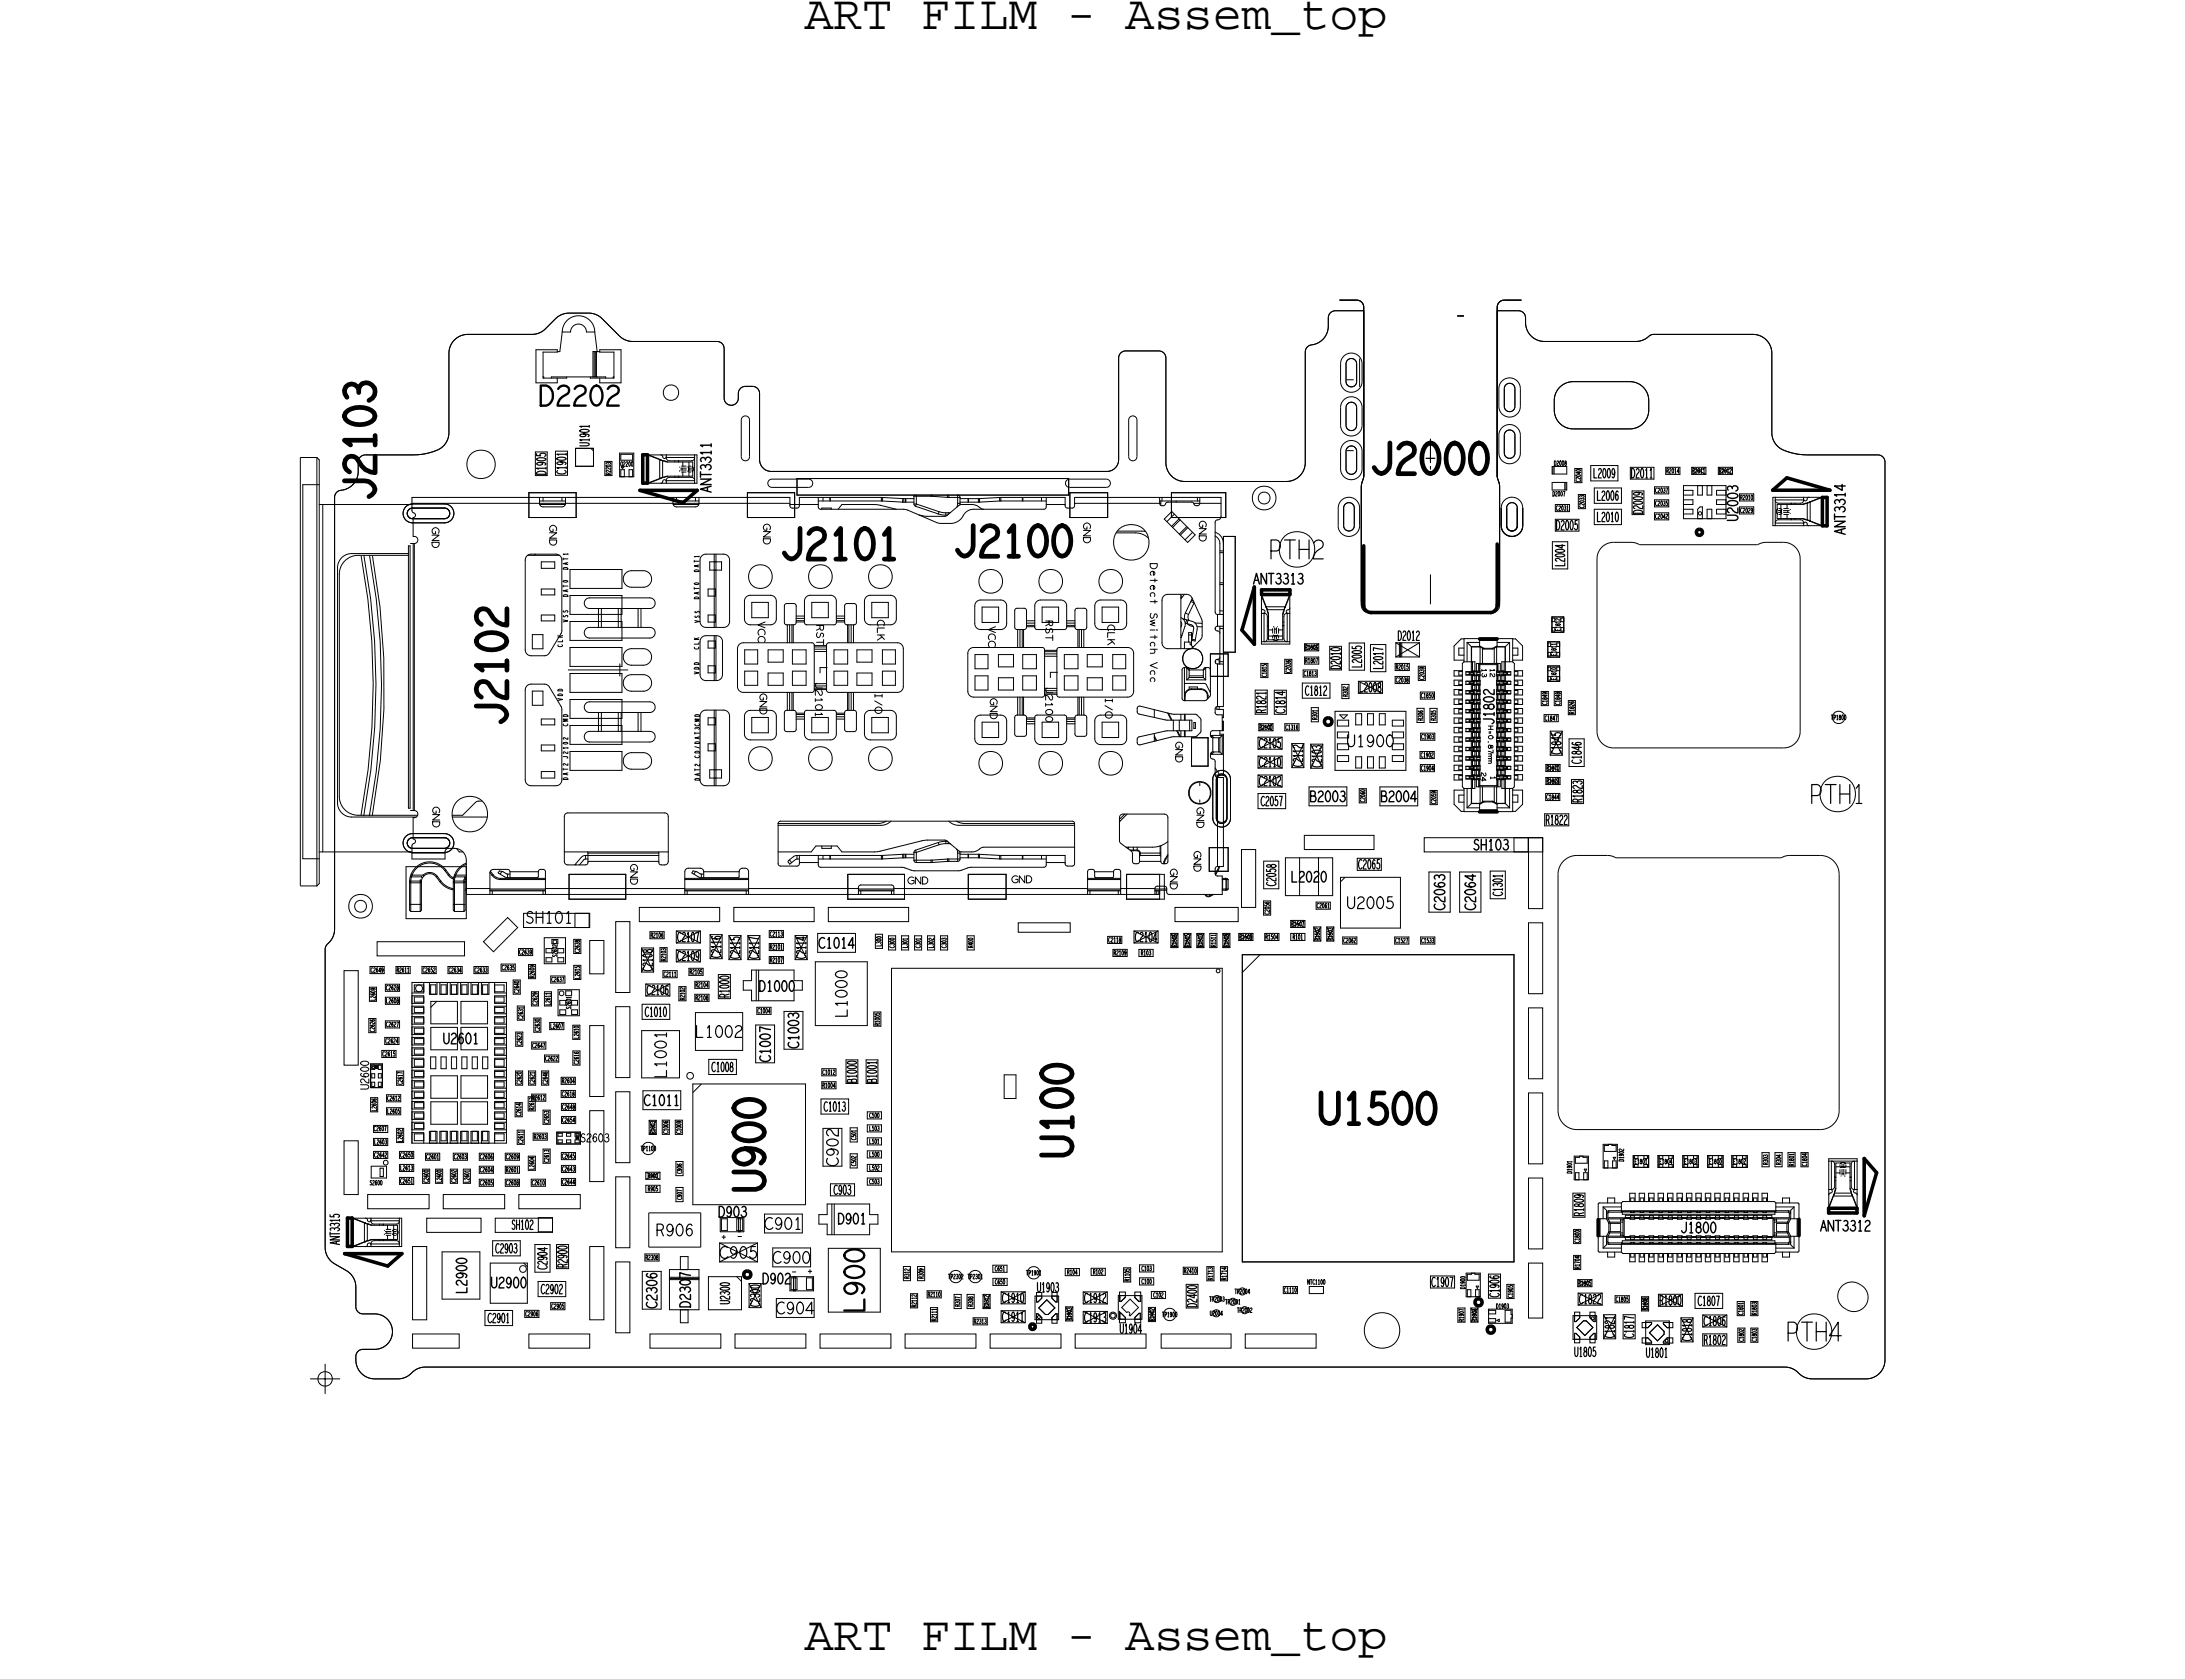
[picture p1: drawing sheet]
<svg xmlns="http://www.w3.org/2000/svg" width="92mm" height="71mm" viewBox="0 0 92 71" stroke-linecap="round" stroke-linejoin="round" font-family="sans-serif">
<defs><g id="words">
<g font-size="2.1">
<text x="34.1" y="1.2">ART FILM - Assem_top</text>
<text x="34.1" y="69.8">ART FILM - Assem_top</text>
</g>
<g font-size="1.3">
<text x="15.9" y="21.2" transform="rotate(-90 15.9 21.2)">J2103</text>
<text x="58" y="20">J2000</text>
</g>
<g font-size=".5">
<text x="30.1" y="20.8" transform="rotate(-90 30.1 20.8)">ANT3311</text>
<text x="73.6" y="22.1" transform="rotate(-90 73.6 22.1)">U2003</text>
<text x="53.1" y="24.7">ANT3313</text>
<text x="57" y="31.6">U1900</text>
<text x="62.4" y="36">SH103</text>
<text x="63.2" y="30.7" transform="rotate(-90 63.2 30.7)">J1802</text>
<text x="22.2" y="39.1">SH101</text>
<text x="27.3" y="46.8">C1011</text>
<text x="30.4" y="51.5">D903</text>
<text x="71.1" y="52.2">J1800</text>
<text x="29.2" y="55.3" transform="rotate(-90 29.2 55.3)">D2307</text>
</g>
<g font-size=".4">
<text x="53.6" y="30.2" transform="rotate(-90 53.6 30.2)">R1821</text>
<text x="67" y="33.9" transform="rotate(-90 67 33.9)">R1823</text>
<text x="63.6" y="37.9" transform="rotate(-90 63.6 37.9)">C1301</text>
<text x="15.6" y="46.1" transform="rotate(-90 15.6 46.1)">U2600</text>
<text x="34.9" y="47">C1013</text>
<text x="24.5" y="48.3">S2603</text>
<text x="42.4" y="55.9">C1911</text>
<text x="45.9" y="56">C1913</text>
</g>
<g font-size=".3">
<text x="48.7" y="23.8" transform="rotate(90 48.7 23.8)">Detect</text>
<text x="48.7" y="25.9" transform="rotate(90 48.7 25.9)">Switch</text>
<text x="48.7" y="28" transform="rotate(90 48.7 28)">Vcc</text>
</g>
<g font-size=".2">
<text x="26.3" y="19.7">Q2200</text>
<text x="71.7" y="20">R2011</text>
<text x="62.7" y="28.3" transform="rotate(90 62.7 28.3)">13</text>
<text x="65.9" y="28.8" transform="rotate(-90 65.9 28.8)">E1810</text>
<text x="65.9" y="27.7" transform="rotate(-90 65.9 27.7)">E1811</text>
<text x="66" y="26.7" transform="rotate(-90 66 26.7)">E1812</text>
<text x="54.4" y="30.9">C1316</text>
<text x="55.8" y="30.4" transform="rotate(-90 55.8 30.4)">R301</text>
<text x="63" y="30.7" transform="rotate(90 63 30.7)">H=0.87mm</text>
<text x="63.1" y="32.8" transform="rotate(90 63.1 32.8)">1</text>
<text x="16.8" y="41.2">R2611</text>
<text x="28.1" y="41.3">C2111</text>
<text x="32.6" y="40.2">R2101</text>
<text x="48.3" y="40.4">R103</text>
<text x="50.9" y="40.1" transform="rotate(-90 50.9 40.1)">R1510</text>
<text x="51.5" y="40.1" transform="rotate(-90 51.5 40.1)">R1511</text>
<text x="54.7" y="39.8">R101</text>
<text x="22.6" y="46.6">R2612</text>
<text x="69.2" y="49.3">E1801</text>
<text x="70.3" y="49.3">E1804</text>
<text x="71.3" y="49.3">E1803</text>
<text x="72.4" y="49.3">E1800</text>
<text x="73.4" y="49.3">E1802</text>
<text x="74.8" y="49.3" transform="rotate(-90 74.8 49.3)">R303</text>
<text x="75.9" y="49.3" transform="rotate(-90 75.9 49.3)">R1801</text>
<text x="38.5" y="54.1" transform="rotate(-90 38.5 54.1)">R312</text>
<text x="38.8" y="55.3" transform="rotate(-90 38.8 55.3)">R2112</text>
<text x="39.3" y="54.9">R2110</text>
<text x="39.6" y="55.9" transform="rotate(-90 39.6 55.9)">R2111</text>
<text x="41.2" y="56">R2313</text>
<text x="41.9" y="55.3" transform="rotate(-90 41.9 55.3)">R2312</text>
<text x="47.8" y="54.2" transform="rotate(-90 47.8 54.2)">R1105</text>
<text x="51.3" y="54.2" transform="rotate(-90 51.3 54.2)">R1713</text>
<text x="51.9" y="54.2" transform="rotate(-90 51.9 54.2)">R1714</text>
<text x="54.4" y="54.7">C1110</text>
</g>
</g></defs>
<!-- layer: Board Outline -->
<g fill="none" stroke="#000" stroke-width=".04">
<path d="M15.2 20a1.04 1.04 0 0 1-1 .8v.2M15.5 19.3h2zM19 18.3a.8 .8 0 0 1-.5 .7l-1 .3M19 15v3.3zM19.2 14.4l.6-.2 2.9-.1 .3-.1 .8-.7h1.1l.5 .1 .9 .9 .3 .1 3.9 .1 .2 .2v2.2v.1l.2 .2 .3-.1 .1-.6 .1-.1h.5l.2 .1 .1 3 .1 .3 .4 .2 14.3-.1 .2-.1 .2-.3v-4.5l.2-.1h1.5h.2l.1 .2v4.5a.8 .8 0 0 0 .8 .8h4.3a.8 .8 0 0 0 .8-.8v-4.7v-.2l.2-.1a.8 .8 0 0 0 .7-.8v-.4l.2-.2h1.3v6.9l-.1 .5v4.8l.1 .3 .4 .2h4.9l.3-.1 .2-.3-.1-12.3h1l.2 .2v.3a.8 .8 0 0 0 .8 .7h3.9l.7-.2h4.2a.8 .8 0 0 1 .8 .8v3.4a.8 .8 0 0 0 .5 .6l.8 .2 3.2 .1h.2l.1 .2v38.1a.8 .8 0 0 1-.8 .8l-2.4-.1-.7-.4h-.3h-57.6h-.3l-.7 .4h-1.2a.8 .8 0 0 1-.7-.7v-.3l.1-.2h.8l.3-.2 .2-.2 .1-.3-.1-.4-.2-.3-.3-.1h-.7l-.2-.1v-1.1a.8 .8 0 0 0-.4-.6l-.6-.3a.8 .8 0 0 1-.3-.7v-12.6l.3-.5 .1-.4v-18.3l.1-.2 .2-.1a.8 .8 0 0 0 .7-.7v-.5l.2-.2 2.3-.1a1.19 1.19 0 0 0 1.2-.6l.1-3.7zM19.8 14.2a.8 .8 0 0 0-.8 .8M19.8 14.2h2.7zM23.1 13.9l-.3 .2-.3 .1M23.5 13.5l-.4 .4zM24.1 13.3h.8zM24.1 13.3h-.3l-.3 .2M24.9 13.3h.3l.3 .2"/>
<path d="M25.5 13.5l.7 .7zM26.2 14.2l.3 .2 .3 .1M26.8 14.5h3.6zM28.2 16.4l.2-.1 .2 .1 .1 .2-.1 .2-.2 .1-.2-.1-.1-.2zM30.4 14.5h.2l.1 .3M30.7 14.8v2.1zM30.7 16.8v.3l.2 .1 .3-.1 .1-.2M31.3 16.7v.2zM31.4 17.8v1.5zM31.4 19.3l.1 .2 .2-.2M31.4 17.8l.1-.2 .2 .2M31.6 16.4h.3z"/>
<path d="M31.6 16.4h-.3v.3M31.7 17.8v1.5zM31.9 16.4h.2l.1 .3M32.2 16.7v2.8zM32.2 19.5l.1 .3 .4 .2M32.7 20h14.2zM47.4 19.5l-.2 .3-.3 .2M47.4 15.2v4.3zM47.7 14.9h1.4zM47.7 14.9h-.3v.3M47.8 17.8v1.5zM47.8 19.3l.1 .2 .2-.2"/>
<path d="M47.8 17.8l.1-.2 .2 .2M48.1 17.8v1.5zM49.1 14.9h.2l.1 .3M49.4 15.2v4.4zM49.4 19.6a.8 .8 0 0 0 .8 .8M55.3 14.9v4.7zM55.3 19.6a.8 .8 0 0 1-.8 .8M56.2 13.5v.3zM56.2 13.8a1.02 1.02 0 0 1-.9 .9v.2M56.5 13.2h1.2zM56.5 13.2h-.2l-.1 .2M57 15.4v-.2h.2h.2v.2"/>
<path d="M57 17.2v-.1l.2-.1 .2 .1v.1M57 19.1v-.2h.2h.2v.2M57 17.2v.8zM57 15.4v.7zM57 19.1v.7zM57 16.1v.2l.2 .1 .2-.1v-.2M57 18v.2h.2h.2v-.2M57 19.8v.2l.2 .1 .2-.1v-.2M57.4 15.4v.7zM57.4 17.2v.8zM57.4 19.1v.7zM57.7 13.2v6.9z"/>
<path d="M63.4 13.2v6.9zM63.4 13.2h.9zM63.7 18.4v-.1l.2-.1 .2 .1v.1M63.7 16.4v-.1l.2-.1 .2 .1v.1M63.7 16.4v.8zM63.7 18.4v.8zM63.7 17.2v.2h.2h.2v-.2M63.7 19.2v.1l.2 .1 .2-.1v-.1M64.1 16.4v.8zM64.1 18.4v.8zM64.3 13.2h.2l.1 .3M64.6 13.5v.2z"/>
<path d="M64.6 13.7a.8 .8 0 0 0 .8 .8M65.4 14.5h3.8zM65.8 17v.4zM65.8 17.4a.8 .8 0 0 0 .8 .8M66 16.4l.5-.2h2.5a.8 .8 0 0 1 .8 .8v.4a.8 .8 0 0 1-.8 .8h-2.4a.8 .8 0 0 1-.8-.8v-.6zM66.6 16.2h2.4zM66.6 16.2a.8 .8 0 0 0-.8 .8M66.6 18.2h2.4zM69 16.2a.8 .8 0 0 1 .8 .8M69.8 17v.4zM69.8 17.4a.8 .8 0 0 1-.8 .8M70 14.2h4.2z"/>
<path d="M70 14.2l-.8 .3M74.2 14.2a.8 .8 0 0 1 .8 .8M75 15v3.3zM75 18.3a.8 .8 0 0 0 .5 .7l1 .3M76.5 19.3h3zM79.5 19.3h.2l.1 .3M79.8 19.5v38.1zM13.9 40v-.1zM13.9 40l-.1 .2M14.2 21v18.3zM14.2 39.3l-.1 .3-.2 .3M16 39.9h3.7v.6h-3.7z"/>
<path d="M17.5 21.5h1.3zM17.5 35.5h1.3zM17.5 22h1.3zM17.5 35.9h1.3zM17.5 21.5l-.2 .1-.1 .1 .1 .2 .2 .1M17.5 35.5h-.2l-.1 .2 .1 .1 .2 .1M18.8 21.5l.2 .1v.1v.2l-.2 .1M18.8 35.4l.2 .1v.2v.1l-.2 .1M21.5 38.8l.4 .5-1 1-.4-.4zM22.2 38.7h2.8v.6h-2.8zM25 39.8h.6v1.4h-.6zM26.1 39h.6v3h-.6z"/>
<path d="M27.1 38.4h3.4v.6h-3.4zM31.1 38.4h3.4v.6h-3.4zM32.7 20.3h1.5zM32.7 20.6h1.5zM32.7 20.3l-.2 .1 .2 .2M34.2 20.3l.2 .1-.2 .2M35.1 38.4h3.4v.6h-3.4zM43.1 39.1h2.2v.4h-2.2zM45.3 20.3h1.5zM45.3 20.6h1.5zM45.3 20.3l-.2 .1 .2 .2M46.8 20.3l.2 .1-.2 .2"/>
<path d="M49.7 38.4h2.7v.6h-2.7zM50.2 20.4h4.3zM51.5 33l.1-.1 .1-.1 .2 .1v.1M51.5 33v1.6zM51.5 34.6l.1 .1 .1 .1 .2-.1v-.1M51.9 33v1.6zM52.6 36h.6v2.4h-.6zM55.2 35.4h3v.6h-3zM56.9 21.5v-.2h.2h.2v.2M56.9 21.5v.7zM56.9 22.2v.2l.2 .1 .2-.1v-.2M57.3 21.5v.7z"/>
<path d="M57.6 20.6v4.8zM57.6 25.4l.2 .4 .3 .1M57.7 20.4l-.1 .2M58.1 25.9h4.9zM60.3 35.5h5v.6h-5zM63.4 20.1v.2M63.4 20.3l.1 .1zM63.5 20.4v.2M63.5 25.4l-.2 .4-.3 .1M63.5 20.6v4.8zM63.8 21.5v-.2h.2h.2v.2M63.8 21.5v.7z"/>
<path d="M63.8 22.2v.2l.2 .1 .2-.1v-.2M64.2 21.5v.7zM64.7 35.5h.6v3h-.6zM64.7 39.1h.6v3h-.6zM66 37v10zM66.8 36.2h1.2zM66.8 36.2a.8 .8 0 0 0-.8 .8M67.6 23.7v7.3zM67.6 31l.2 .4 .5 .3M68 36.2l.4 .1M68.3 23h.7zM68.3 31.7h7.2z"/>
<path d="M68.3 23l-.5 .1-.2 .6M68.4 36.3h7zM69 23l.4 .1M69.4 23.1h5zM74.8 23h.7zM74.8 23h-.4M75.5 23l.5 .2 .2 .5M75.8 36.2h1.3zM75.8 36.2l-.4 .1M76.2 31l-.2 .5-.5 .2M76.2 23.7v7.3zM77.1 36.2a.8 .8 0 0 1 .8 .8"/>
<path d="M77.9 37v10zM13.8 40.2v12.6zM13.8 52.8a.8 .8 0 0 0 .4 .7M14.2 53.5l.5 .3zM14.6 41.1h.6v4h-.6zM14.6 48.3h.6v2.3h-.6zM14.7 53.8a.8 .8 0 0 1 .4 .7M15.1 54.5v.8zM15.1 57.4v.2zM15.1 55.3v.2l.3 .1M15.1 57.6a.8 .8 0 0 0 .8 .8M15.4 55.6h.5z"/>
<path d="M15.4 57.1l-.2 .1-.1 .2M15.4 57.1h.5zM15.6 50.6h2.6v.6h-2.6zM15.9 58.4h.9zM15.9 55.6l.4 .1 .2 .3 .1 .4-.1 .4a.75 .75 0 0 1-.6 .3M17.5 52.8h.6v3.1h-.6zM17.5 56.5h1.9v.6h-1.9zM18 57.9h57.6zM18 57.9h-.3l-.5 .4-.4 .1M18.1 51.6h2.3v.6h-2.3zM18.8 50.6h2.6v.6h-2.6zM21 51.6h2.4v.6h-2.4z"/>
<path d="M22 50.6h2.6v.6h-2.6zM22.4 56.5h2.6v.6h-2.6zM25 43.4h.6v3h-.6zM25 47h.6v3h-.6zM25 52.8h.6v3.1h-.6zM26.1 42.6h.6v3h-.6zM26.1 46.2h.6v3h-.6zM26.1 49.8h.6v3h-.6zM26.1 53.4h.6v3h-.6zM27.5 56.5h3v.6h-3zM31.1 56.5h3v.6h-3zM34.7 56.5h3v.6h-3z"/>
<path d="M38.3 56.5h3v.6h-3zM41.9 56.5h3v.6h-3zM45.5 56.5h3v.6h-3zM49.2 56.5h2.9v.6h-2.9zM52.7 56.5h3v.6h-3zM64.7 53.4h.6v2.4h-.6zM64.7 42.7h.6v3h-.6zM64.7 46.3h.6v3h-.6zM64.7 49.9h.6v3h-.6zM66 47a.8 .8 0 0 0 .8 .8M66.8 47.8h10.3zM75.6 57.9h.3l.5 .4 .3 .1"/>
<path d="M76.7 58.4h2.3zM77.9 47a.8 .8 0 0 1-.8 .8M78.1 55.4h.1zM78.7 54.3l.1 .1zM78.7 54.3h-.4l-.4 .2-.1 .5 .3 .4M78.8 54.4l.3 .4-.1 .4-.4 .3-.4-.1M79.8 57.6a.8 .8 0 0 1-.8 .8"/>
<circle cx="20.4" cy="19.7" r=".6"/>
<circle cx="50.5" cy="27.9" r=".43"/>
<circle cx="54.9" cy="23.3" r=".76"/>
<circle cx="77.8" cy="33.6" r=".76"/>
<circle cx="58.5" cy="56.3" r=".76"/>
<circle cx="76.8" cy="56.4" r=".76"/>
</g>
<!-- layer: Components -->
<g fill="none" stroke="#000" stroke-width=".04">
<path d="M12.7 19.4v18.1zM12.7 19.4h.7zM13.4 19.4v18.1zM13.4 19.4l.1 .1zM13.5 19.5v17.9zM22.7 19.1h.5zM22.7 19.1v1zM22.7 14.8h.9zM22.7 14.8v1.4zM22.7 16.2h.9zM23 14.9v1.1zM23 16h.1"/>
<path d="M23 16h1zM23 14.9h.6zM23.2 19.1v1zM23.3 16h.1M23.3 16h2.3zM23.5 19.1h.5zM23.5 19.1v1zM23.6 14.8v.1zM23.6 14.9h.1zM23.6 16v.2zM23.8 14.1h.4zM23.8 14l.2-.4 .5-.2 .5 .2 .2 .5"/>
<path d="M23.8 14.1l-.1 .8zM24 16h.1M24 19.1v1zM24.2 14l.1-.2 .2-.1 .2 .1 .1 .3M24.4 19h.7zM24.4 19v.7zM24.4 19.7h.7zM24.8 14.1h.4zM25 16h.1M25 16h1zM25 19l.1 .1zM25.1 16h.1"/>
<path d="M25.1 14.9v1.1zM25.1 14.9h.2zM25.1 19v.7zM25.2 16h.1M25.1 14.9h.1M25.2 14.9v1.1zM25.2 14.1l.1 .8zM25.2 14.9h.1M25.3 14.9h.1zM25.4 14.8h.9zM25.4 14.8v.1zM25.4 16v.2z"/>
<path d="M25.4 16.2h.9zM25.4 14.9h.6zM25.6 19.5v.6zM25.6 19.5h.3zM25.6 16h.1M25.9 19.5v.6zM26 16h.1M26 14.9v1.1zM26.2 19.2h.6zM26.2 19.2v1zM26.3 19.2h.5zM26.3 19.2v.3z"/>
<path d="M26.3 19.9h.1zM26.3 19.9v.3zM26.3 19.5h.5zM26.3 14.8v1.4zM26.4 19.9v.3zM26.6 19.9h.2zM26.6 19.9v.3zM26.8 19.2v.3zM26.8 19.9v.3zM26.8 19.2v1zM27.2 19.2v1.3zM27.2 19.3h.2z"/>
<path d="M27.4 19.3h.1M27.4 19.3h.6zM27.4 19.3v1.1zM27.4 19.3l.5 .1zM27.5 19.3h.1M27.5 19.3l.5 .1zM27.9 19.4v.1M27.9 19.5v.8zM27.9 19.5h.1M27.9 19.5h.1zM28 19.4v.1M28 19.5h.1"/>
<path d="M28 19.3l.1 .1 .1-.1M28 19.3h.2zM28 19.5v.7zM28 19.5h.2zM28.1 19.5h.1M28.1 19.5h.1zM28.2 19.5v.1M28.2 19.4h1.2zM28.2 19.3h1.2zM28.2 19.3v.1zM28.2 19.4l.1 .1M28.2 19.6h1.1z"/>
<path d="M28.3 19.5h1zM28.6 19.6h.1M28.7 19.6h.1M28.8 19.9h.1M28.8 19.8h.1M28.8 19.9h.3zM28.8 19.8h.3zM28.8 20h.2zM28.8 19.7h.2zM28.9 19.8v.1zM28.9 19.6v.1zM28.9 20v.2z"/>
<path d="M29.1 19.8h.1M29.1 19.9h.1M29.2 19.8h.1M29.2 19.9h.1M29.2 19.8h.1zM29.2 20h.1M29.2 19.7h.1M29.2 19.9h.1zM29.2 19.6v.6zM29.3 19.7h.1M29.3 20h.1M29.3 19.8h.1"/>
<path d="M29.3 19.9h.1M29.3 19.6v.2zM29.3 19.9v.3zM29.4 19.4l-.1 .1M29.4 19.2v1.3zM29.4 19.3h.1zM29.5 19.2v1.3zM56.7 12.7h.7zM56.7 15.4l.2-.3 .3-.2 .3 .2 .2 .3M56.7 19.1l.2-.3 .3-.2 .3 .2 .2 .3M56.7 17.2l.2-.3 .3-.1 .3 .1 .2 .3M56.7 15.4v.7z"/>
<path d="M56.7 17.2v.8zM56.7 19.1v.7zM56.7 16.1l.2 .4 .3 .1 .3-.1 .2-.4M56.7 18l.2 .3 .3 .1 .3-.1 .2-.3M56.7 19.8l.2 .4 .3 .1 .3-.1 .2-.4M57 15.4v-.2h.2h.2v.2M57 19.1v-.2h.2h.2v.2M57 17.2v-.1l.2-.1 .2 .1v.1M57 15.4v.7zM57 17.2v.8zM57 19.1v.7zM57 16.1v.2l.2 .1 .2-.1v-.2"/>
<path d="M57 18v.2h.2h.2v-.2M57 19.8v.2l.2 .1 .2-.1v-.2M57 19.1h.3zM57 16.1h.3zM57.4 15.4v.7zM57.4 17.2v.8zM57.4 19.1v.7zM57.4 12.7l.2 .1 .1 .2M57.6 15.2v1.2zM57.7 15.4v.7zM57.7 17.2v.8zM57.7 13v7.2z"/>
<path d="M60.6 18.6v1zM61.7 13.4h.3zM63.4 13v7.2zM63.4 16.4l.2-.3 .3-.1 .3 .1 .2 .3M63.4 18.4l.2-.3 .3-.1 .3 .1 .2 .3M63.4 18.4v.8zM63.4 16.4v.8zM63.4 17.2l.2 .3 .3 .1 .3-.1 .2-.3M63.4 19.2l.2 .3 .3 .1 .3-.1 .2-.3M63.7 16.4v-.1l.2-.1 .2 .1v.1M63.7 18.4v-.1l.2-.1 .2 .1v.1M63.7 12.7h.7z"/>
<path d="M63.7 16.4v.8zM63.7 18.4v.8zM63.7 17.2v.2h.2h.2v-.2M63.7 19.2v.1l.2 .1 .2-.1v-.1M63.7 12.7l-.2 .1-.1 .2M64.1 18.4v.8zM64.1 16.4v.8zM64.4 16.4v.8zM64.4 18.4v.8zM65.7 19.7h.6zM65.7 19.7v.4zM65.7 19.8v.3z"/>
<path d="M65.8 19.8v.3zM66.3 19.7v.4zM66.7 19.8v.6zM66.7 19.8h.3zM67 19.8v.6zM67.3 19.7v.7zM67.3 19.7h1.2zM68.5 19.7v.7zM69 19.8h1zM69 19.8v.5zM70 19.8v.5zM70.5 19.8h.6z"/>
<path d="M70.5 19.8v.3zM71.1 19.8v.3zM71.6 19.8l.6 .3zM71.6 19.8v.3zM71.6 19.8h.6zM72.2 19.8v.3zM72.7 19.8h.6zM72.7 19.8v.3zM72.7 19.8l.6 .3zM73.3 19.8v.3zM12.7 37.5h.7zM12.8 36.3h.7z"/>
<path d="M12.8 20.5v15.8zM12.8 20.5h.7zM13.5 21.4h3.9zM13.5 36.1h3.9zM13.5 37.4l-.1 .1zM13.7 21.4v14.7zM14.3 24v10zM14.3 34l.2 .4 .4 .2M14.4 24.3v9.4zM14.4 33.7a.8 .8 0 0 0 .8 .8M14.9 34.6h2.7zM14.9 23.4l-.4 .2-.2 .4"/>
<path d="M14.9 23.4h2.4zM15.1 38.2l.2-.1 .2 .1v.2v.1l-.2 .1-.2-.1-.1-.1zM15.2 23.5h2.1zM15.2 34.5h2.5zM15.2 23.5a.8 .8 0 0 0-.8 .8M15.3 23.5a29.6 29.6 0 0 1 0 11M15.4 23.5a29.7 29.7 0 0 1 0 11M15.6 23.5a29.9 29.9 0 0 1 0 11M15.8 23.5a30.1 30.1 0 0 1 0 11M17.2 36.7v2.2zM17.2 38.9h2.5zM17.2 36.7h2.5z"/>
<path d="M17.2 21.4l.3-.1-.3 .1-.1 .3 .1 .3 .3 .1h-.3l-.1-.2v-.3zM17.2 35.4l.3-.1-.3 .1-.1 .3 .1 .3 .3 .1-.3-.1-.1-.2v-.2zM17.3 34.2h.1zM17.3 23.1v11.1zM17.3 23.1h.1zM17.3 38.5l.1 .1zM17.4 37.3h.1M17.3 38.3h.5zM17.3 37.3h.1M17.3 37.3v1.2zM17.3 37.4h.5zM17.4 23.1v11.1z"/>
<path d="M17.4 37.1h.1M17.4 34.3h.1zM17.4 23h.1zM17.4 38.6h.4zM17.4 37.3h.4zM17.4 37.3v1.3zM17.4 37h.1M17.4 37.1v.2M17.4 37.1h.4zM17.4 36.4h1.4zM17.4 21.1h16zM17.4 21.1v.5z"/>
<path d="M17.4 36.1h1.4zM17.4 35.8v.6zM17.4 21.6l.2 .2-.1 .1M17.4 21.3h16zM17.4 37h.5zM17.5 22h1.3zM17.5 21.3h1.3zM17.5 35.9h1.3zM17.5 35.3h1.3zM17.5 22.1h1.3zM17.5 21.5h1.3zM17.5 36.1h1.3z"/>
<path d="M17.5 35.5h1.3zM17.5 21.5l-.2 .1-.1 .1 .1 .2 .2 .1M17.5 35.5h-.2l-.1 .2 .1 .1 .2 .1M17.5 35.5l.1 .1-.2 .2M17.5 22.7h.1M17.5 34.6h.1M17.5 21.9v.8zM17.5 34.6v.9zM17.5 23v11.3zM17.5 22.7l.2 .1-.2 .2M17.5 34.3l.2 .1-.2 .2M17.8 37.3h.1"/>
<path d="M17.8 37.3v1.3zM17.8 37.2v.1M17.8 38.5v.1zM17.8 37.3v1.2zM17.8 37.1h.1zM17.9 37.1h-.1M17.9 37h.1M17.9 37l.3-.1 .3 .2M18.5 37.1l-.2-.1h-.2l-.2 .1-.1 .2M18.5 37.1l.1 .2zM18.5 37.1h.1M18.5 37.1l.2 .2z"/>
<path d="M18.6 37.3l.3 .2 .3 .2M18.6 37.3h.1M18.7 37.3l.5 .3M18.8 21.5l.2 .1v.1v.2l-.2 .1M18.8 21.3l.3 .1 .1 .3-.1 .3-.3 .1M18.8 35.4l.2 .1v.2v.1l-.2 .1M18.8 35.3l.3 .1 .1 .3-.1 .3-.3 .1 .3-.1 .1-.3-.1-.3zM18.8 36.8l.2 .2zM18.9 36.8h.1M18.8 36.8a.8 .8 0 0 0-.8-.3 .8 .8 0 0 0-.6 .6M18.8 36.1v.3zM18.9 36.8l.1 .2z"/>
<path d="M18.9 36.8a.85 .85 0 0 0-1-.3 .85 .85 0 0 0-.6 .8M19 37l.2 .2M19 37h.1M19 35.9h.2zM19 35.9l-.2 .2M19 37l.2 .1M19.1 34.5h.5zM19.1 34.6h1.5zM19.2 38.5v.1zM19.2 37.3h.1M19.2 38.3h.5zM19.2 37.3v1.2z"/>
<path d="M19.2 37.4h.5zM19.2 37.1h.1M19.2 38.6h.4zM19.2 37.3h.4zM19.2 37.3v1.3zM19.2 35.9l.4 .2 .1 .3M19.2 37h.1M19.3 37.1l-.1 .2M19.3 37.1h.1M19.3 37.1h.4zM19.3 37h.4zM19.3 35.9l.1 .2z"/>
<path d="M19.4 36.1h.2zM19.6 34.5l.5-.5zM19.7 37.3h.1M19.6 37.3v1.3zM19.7 37.1l-.1 .2M19.7 37.6h.1M19.7 37.7h.1M19.7 38.5l-.1 .1zM19.7 37.3v1.2zM19.7 37.1h.1M19.7 37.2h.1M19.7 37.1v.2"/>
<path d="M19.7 37.9h29.4zM19.7 37.6h1zM19.7 36.4v1.5zM19.7 36.7v2.2zM19.7 36.6l-.2 .2-.2 .3M19.7 36.5a.85 .85 0 0 0-.5 .8M20.3 33.9h.1zM20.3 33.9l-.2 .1M20.7 37.7h2.4zM20.7 36.9v1zM20.7 37.6h2.4zM20.7 36.9l.1 .1z"/>
<path d="M20.8 36.9l.1 .1zM20.8 37l.4 .2M20.8 37h.1M20.8 37.7v.2zM20.9 37l.3 .2M20.9 36.8h.6zM20.9 36.8l-.2 .1M21.1 36.9l.3 .2zM21.1 36.9h.1M21.1 36.9h.2zM21.2 37.2h1.9zM21.2 37.2h.1"/>
<path d="M21.2 36.9v.1zM21.3 36.9l.1 .1zM21.4 37.1h.1M21.4 37h.1M21.5 37.1h1.2zM21.5 37v.1zM21.5 37h.1zM21.5 36.8l.1 .1M21.6 36.9h1.2zM21.6 36.9v.2zM22.2 23.7v3.8zM22.2 29.2v3.8z"/>
<path d="M22.2 27.5l.1 .2 .2 .1M22.2 33l.1 .2 .2 .1M22.3 23.5h1.4zM22.4 21.9h2zM22.4 21.1v.8zM22.4 20.9v.2zM22.4 20.9v1zM22.4 20.9h2zM22.5 27.8h.5zM22.5 33.3h1zM22.5 23.5h-.2l-.1 .2M22.5 29h-.2l-.1 .2"/>
<path d="M22.5 29h.5zM22.5 23.5h1zM22.5 27.5h.5zM22.5 29.8h.5zM22.5 26.9v.6zM22.5 26.9h.5zM22.5 29.2h.5zM22.5 29.2v.6zM22.7 23.5h-.1zM22.7 20.1h.5zM22.8 37.1h.1M22.8 36.9v.2z"/>
<path d="M22.8 21.2h1.1zM22.8 21.1v.2zM22.8 21.3l.2 .2M22.8 21.4h1.1zM22.9 36.8l-.1 .1M22.9 36.8h.1zM22.9 24.1h.6zM22.9 25.2h.6zM22.9 26.3h.6zM22.9 30.7h.6zM22.9 31.8h.6zM22.9 32.9h.6z"/>
<path d="M22.9 24.9v.3zM22.9 23.8v.3zM22.9 23.8h.6zM22.9 24.9h.6zM22.9 26h.6zM22.9 26v.3zM22.9 32.6v.3zM22.9 31.5v.3zM22.9 30.4v.3zM22.9 30.4h.6zM22.9 31.5h.6zM22.9 32.7h.6z"/>
<path d="M23 26.9v.6zM23 29.2v.6zM23 21.5h.8zM23 21.1v.1zM23 37.7v.2zM23 36.8l.1 .1M23 39.7v1.1zM23 39.7h.9zM23 29l.3 .1M23.1 37.6h5.9zM23.1 36.9v1zM23.3 29.1l.4 .8z"/>
<path d="M23.3 27.6l-.3 .2M23.4 39.8h.2zM23.4 39.9h.2zM23.4 39.8v.1zM23.4 39.9l.1-.1 .1 .1h-.1zM23.5 23.8v.3zM23.5 24.9v.3zM23.5 26v.3zM23.5 30.4v.3zM23.5 31.5v.3zM23.5 32.7v.2zM23.5 20.1h.5z"/>
<path d="M23.5 23.5h.2l.1 .2M23.6 39.8v.1zM23.7 29.9l.1 .1M23.7 26.8l-.4 .8zM23.8 26.7l-.1 .1M23.8 23.7v3zM23.8 30v3zM23.8 33l-.1 .2-.2 .1M23.8 21.1v.1zM23.9 34.6v1.9zM23.9 36.5l.1 .1M23.9 36.1h4.4z"/>
<path d="M23.9 21.3l-.1 .2M23.9 39.7v1.1zM23.9 21.1v.2zM24 34.4h4.1zM24 36.6h.8zM24 34.4l-.1 .2M24.1 28.4h2.5zM24.1 38.1h2.4zM24.1 37.9v.2zM24.1 37v.8zM24.1 37v1.1zM24.1 37h2.4z"/>
<path d="M24.1 25.2v.8zM24.1 24.1v.8zM24.1 24.1h2.2zM24.1 25.2h2.2zM24.1 28.5v.8zM24.1 27.4v.8zM24.1 26.3v.8zM24.1 26.3h2.2zM24.1 27.4h2.2zM24.1 28.5h2.2zM24.1 29.6h2.2zM24.1 31.8v.8z"/>
<path d="M24.1 30.7v.8zM24.1 29.6v.8zM24.1 30.7h2.2zM24.1 31.8h2.2zM24.1 24.9h2.2zM24.1 26h2.2zM24.1 27.1h2.2zM24.1 28.2h2.2zM24.1 29.3h2.2zM24.1 30.4h2.2zM24.1 31.5h2.2zM24.1 32.6h2.2z"/>
<path d="M24.3 39.8h.3zM24.3 39.8v.6zM24.3 39.3h.6zM24.3 38.7h.6zM24.4 36.6h.1M24.4 20.9v.2zM24.4 21.1v.8zM24.4 20.9v1zM24.6 39.8v.6zM24.6 36.3l-.3 .3zM24.7 36.4l-.2 .2zM24.8 36.4h.1z"/>
<path d="M24.8 36.2h3.1zM24.8 36.2v.2zM24.8 36.4h-.1M24.8 36.2l-.2 .1M24.9 36.1h.1M24.9 36.5l-.1 .1M24.9 36.5h3zM24.9 36.1h3zM24.9 36.1v.4zM24.9 38.7v.6zM25 25.8h2.5zM25 26.6h2.5z"/>
<path d="M25 27h2.5zM25 30.2h2.5zM25 31h2.5zM25 31.4h2.5zM25 25.3l-.2 .1-.1 .1 .1 .2 .2 .1M25 26.6h-.2l-.1 .2 .1 .1 .2 .1M25 29.7l-.2 .1-.1 .1 .1 .2 .2 .1M25 31h-.2l-.1 .2 .1 .1 .2 .1M25 25.3h2.5zM25 29.7h2.5zM25.3 25.8v.8zM25.3 30.2v.8z"/>
<path d="M25.5 25.8v.8zM25.5 30.2v.8zM25.6 20.1h.3zM26.2 25.8v.8zM26.2 30.2v.8zM26.2 20.2h.6zM26.2 28.1v.5zM26.3 20.2h.1zM26.3 25.8v.8zM26.3 30.2v.8zM26.3 24.1v.8zM26.3 25.2v.8z"/>
<path d="M26.3 26.3v.8zM26.3 27.4v.8zM26.3 28.5v.8zM26.3 29.6v.8zM26.3 30.7v.8zM26.3 31.8v.8zM26.5 37v.9zM26.5 37.9v.2zM26.5 37v1.1zM26.6 20.2h.2zM26.7 24.9h.5zM26.7 28.2h.5z"/>
<path d="M26.7 29.3h.5zM26.7 32.6h.5zM26.7 24.2h-.2l-.1 .3 .1 .2 .2 .2M26.7 27.5h-.2l-.1 .3 .1 .2 .2 .2M26.7 28.6h-.2l-.1 .3 .1 .2 .2 .2M26.7 31.9h-.2l-.1 .3 .1 .2 .2 .2M26.7 24.2h.5zM26.7 27.5h.5zM26.7 28.6h.5zM26.7 31.9h.5zM27 25.8v.8zM27 30.2v.8z"/>
<path d="M27.1 25.8v.8zM27.1 30.2v.8zM27.2 20.5h.2zM27.2 24.2l.3 .1 .1 .2-.1 .3-.3 .1M27.2 27.5l.3 .1 .1 .2-.1 .3-.3 .1M27.2 28.6l.3 .1 .1 .2-.1 .3-.3 .1M27.2 31.9l.3 .1 .1 .2-.1 .3-.3 .1M27.4 20.5h.6zM27.4 20.4v.1M27.4 20.4h.1M27.4 20.4l.5-.1zM27.5 20.4h.1"/>
<path d="M27.5 20.4l.5-.1zM27.5 25.3l.2 .1v.1v.2l-.2 .1M27.5 26.6h.2v.2v.1l-.2 .1M27.5 29.7l.2 .1v.1v.2l-.2 .1M27.5 30.9l.2 .1v.2v.1l-.2 .1M27.5 39.7h.6zM27.5 39.4v.3zM27.5 39.4h.6zM27.9 36.1v.4zM27.9 36.5l.1 .1M28 20.2h.1M27.9 20.2h.1z"/>
<path d="M27.9 20.2v.1M28 20.3h.1M28 20.2v.1M28 20.5h.2zM28 36.6h.1zM28 20.2h.2zM28.1 20.2h.1M28.1 20.2h.1zM28.1 39.4v.3zM28.1 34.4l.2 .2M28.2 20.3h1.2zM28.2 20.5h1.2z"/>
<path d="M28.2 20.3v.2zM28.2 20.4l-.1-.1-.1 .2M28.2 20.2h1.1zM28.2 20.2h.1M28.3 36.5l-.2 .1M28.3 34.6v1.9zM28.3 20.2h1zM28.3 20.2l-.1 .1M28.5 21.1v.2zM28.5 21.2h1.1zM28.5 21.3l.1 .2M28.5 21.4h1.1z"/>
<path d="M28.6 20.2h.1M28.6 39.9l1-.5zM28.6 39.4v.5zM28.6 39.4h1zM28.6 39.9h1zM28.6 39.4l1 .5zM28.6 21.1v.1zM28.6 21.5h.8zM28.7 20.2h.1M29 37.7h2.7zM29 37.6h2.7zM29 37.2h2.7z"/>
<path d="M29 36.9v1zM29.1 37.7v.2zM29.1 36.7l-.1 .2M29.1 36.7h.5zM29.3 20.2l.1 .1M29.3 36.9l.3 .2zM29.3 36.9h.1M29.3 36.9h.2zM29.4 20.5h.1zM29.4 21.1v.1zM29.4 36.9v.1zM29.5 36.9l.1 .1z"/>
<path d="M29.6 37.1h.1M29.6 21.3l-.2 .2M29.6 21.1v.2zM29.6 23.7v2.6zM29.6 27.2v1.4zM29.6 30.3v2.7zM29.6 26.3l.1 .2 .2 .1M29.6 28.6l.1 .1 .2 .1M29.6 33l.1 .2 .2 .1M29.6 37h.1M29.6 36.7l.2 .2M29.6 39.4v.5z"/>
<path d="M29.7 37.1h1.5zM29.7 37v.1zM29.7 37h.1zM29.8 36.9h1.5zM29.8 36.9v.2zM29.9 26.9h.4zM29.9 23.5h.7zM29.9 30.1h.7zM29.9 26.6h.7zM29.9 28.8h.4zM29.9 33.3h.7zM29.9 23.5h-.2l-.1 .2"/>
<path d="M29.9 26.9l-.2 .1-.1 .2M29.9 30.1h-.2l-.1 .2M30 25.2h.2zM30 26.3h.2zM30 27.4h.2zM30 28.5h.2zM30 30.7h.2zM30 31.8h.2zM30 24.9h.2zM30 26h.2zM30 24.9v.3zM30 28.2v.3z"/>
<path d="M30 27.1v.3zM30 26v.3zM30 27.1h.2zM30 28.2h.2zM30 31.5v.3zM30 30.4v.3zM30 30.4h.2zM30 31.5h.2zM30 23.8h.5zM30 23.8v.3zM30 32.6v.3zM30 32.6h.5z"/>
<path d="M30 24.1h.5zM30 32.9h.5zM30.1 39.6l.5 1zM30.1 39.6h.5zM30.1 39.6v1zM30.2 23.8h.1zM30.2 24.1h.1zM30.2 32.6h.1zM30.2 32.9h.1zM30.3 25.2h.1M30.3 26.3h.1M30.3 27.4h.1"/>
<path d="M30.3 28.5h.1M30.3 30.7h.1M30.3 31.8h.1M30.2 24.9h.1M30.2 26h.1M30.2 27.1h.1M30.2 23.5v3.1zM30.2 26.9v1.9zM30.2 28.2h.1M30.2 30.4h.1M30.2 31.5h.1M30.2 30.1v3.2z"/>
<path d="M30.3 24.9v.3zM30.3 26v.3zM30.3 27.1v.3zM30.3 28.2v.3zM30.3 30.4v.3zM30.3 31.5v.3zM30.3 23.5v3.1zM30.3 26.9v1.9zM30.3 30.1v3.2zM30.3 26.9l.2 .1 .1 .2M30.5 23.8v.3zM30.5 32.6v.3z"/>
<path d="M30.6 39.6v1zM30.6 39.6l-.5 1zM30.6 27.1v1.5zM30.6 28.6l-.1 .1-.2 .1M30.6 23.5h.2l.1 .2M30.6 30.1h.2l.1 .2M30.9 39.6l.5 1zM30.9 39.6h.5zM30.9 39.6v1zM30.9 23.7v2.6zM30.9 30.3v2.7zM30.9 26.3l-.1 .2-.2 .1"/>
<path d="M30.9 33l-.1 .2-.2 .1M31.2 27.5v1.6zM31.2 29.1l.1 .1 .2 .1M31.3 37.1h.1M31.3 36.9v.2zM31.4 39.6v1zM31.4 39.6l-.5 1zM31.4 36.7l-.1 .2M31.4 36.7h.1zM31.5 27.2h2.9zM31.5 27.2l-.2 .1-.1 .2M31.5 29.3h2.9z"/>
<path d="M31.5 25.4v.8zM31.5 30.3v.8zM31.5 26.2l.1 .2h.2M31.5 31.1l.1 .1 .2 .1M31.5 27.5h.6zM31.5 28.4v.6zM31.5 27.5v.6zM31.5 28.4h.6zM31.5 28.1h.6zM31.5 29h.6zM31.5 36.7l.2 .2M31.6 37.7v.2z"/>
<path d="M31.6 21.1v.8zM31.6 20.9v.2zM31.6 21.9h2zM31.6 20.9v1zM31.6 20.9h2zM31.7 39.6l.5 1zM31.7 39.6h.5zM31.7 39.6v1zM31.7 37.6h4.6zM31.7 36.9v1zM31.8 26.4h.8zM31.8 31.3h.8z"/>
<path d="M31.8 25.2l-.2 .1-.1 .1M31.8 30.1h-.2l-.1 .2M31.8 25.2h.8zM31.8 30.1h.8zM31.8 25.5h.7zM31.8 25.5v.6zM31.8 30.4v.6zM31.8 30.4h.7zM31.8 26.1h.7zM31.8 31h.7zM32.1 27.5v.6zM32.1 28.4v.6z"/>
<path d="M32.2 39.6v1zM32.2 39.6l-.5 1zM32.5 27.5h.7zM32.5 28.5h.7zM32.5 28.5v.5zM32.5 27.5v.5zM32.5 28h.7zM32.5 29h.7zM32.5 25.5v.6zM32.5 30.4v.6zM32.6 39.7h.6zM32.6 39.9h.6z"/>
<path d="M32.6 39.9v.3zM32.6 39.4h.6zM32.6 39.4v.3zM32.6 25.2l.2 .1 .1 .1M32.6 30.1h.2l.1 .2M32.9 25.4v.8zM32.9 30.3v.8zM32.9 26.2l-.1 .2h-.2M32.9 31.1l-.1 .1-.2 .1M32.9 34.9h4.2zM32.9 36.1h1.4zM32.9 34.9h4.4z"/>
<path d="M32.9 34.9v1.7zM32.9 36.6h.1M33 34.8h12.4zM33 36.7h.7zM33 34.8h-.1M33.2 27.5v.5zM33.2 28.5v.5zM33.2 39.9v.3zM33.2 39.4v.3zM33.2 25.6v.7zM33.2 30.2v.7zM33.2 26.3l.1 .1"/>
<path d="M33.2 30.9l.1 .1M33.3 26.4h.3zM33.3 30.1h.3zM33.3 31h.3zM33.3 25.5l-.1 .1M33.3 30.1l-.1 .1M33.3 25.5h.3zM33.3 26.4v.8zM33.3 29.3v.8zM33.4 36.5v.1zM33.4 36.4l.2-.1zM33.4 36.4v.1"/>
<path d="M33.4 36.4l.1 .1zM33.4 26.4v.8zM33.4 29.3v.8zM33.4 36.6l.3-.2zM33.4 21.4h.4zM33.4 21.1v.3zM33.4 21.4l.1 .1M33.5 26.4v.8zM33.5 29.3v.8zM33.5 21.5h.2zM33.5 27.5h.6zM33.5 28.4h.6z"/>
<path d="M33.5 28.4v.6zM33.5 27.5v.6zM33.5 28.1h.6zM33.5 29h.6zM33.6 26.4v.8zM33.6 29.3v.8zM33.6 25.5l.1 .1M33.6 30.1l.1 .1M33.6 20.9v.5zM33.6 21.4v.5zM33.6 20.9v1zM33.7 39.6h.5z"/>
<path d="M33.7 39.6v1zM33.7 39.6l.5 1zM33.7 26.3l-.1 .1M33.7 30.9l-.1 .1M33.7 26.1h.4zM33.7 26.3h.4zM33.7 25.6v.7zM33.7 30.2h.4zM33.7 30.3h.4zM33.7 30.2v.7zM33.7 26.2h.4zM33.7 30.4h.4z"/>
<path d="M33.7 20.3v.7zM33.7 20.3h11.5zM33.7 36.4h.1zM33.7 36.2h3.6zM33.7 36.2v.2zM33.7 36.4h.1M33.7 36.2l-.1 .1M33.7 21h11.5zM33.8 21.4l-.1 .1M33.8 36.6l-.1 .1M33.8 21.4h.8zM33.8 36.5h.8z"/>
<path d="M33.8 21.1v.3zM33.8 21.1h3.5zM33.8 36.2v.4zM34.1 25.4v.9zM34.1 30.2v.9zM34.1 26.3l.1 .1M34.1 31.1v.1l.2 .1M34.1 27.5v.6zM34.1 28.4v.6zM34.2 30.1h1.1zM34.2 26.4h1.1zM34.2 30.1l-.1 .1"/>
<path d="M34.2 39.6v1zM34.2 39.6l-.5 1zM34.3 31.3h.9zM34.3 25.2l-.2 .1v.1M34.3 25.2h.9zM34.4 25.5h.7zM34.4 25.5v.6zM34.4 30.4h.7zM34.4 30.4v.6zM34.4 26.1h.7zM34.4 31h.7zM34.4 27.2l.1 .1"/>
<path d="M34.5 29.2l-.1 .1M34.5 27.4h.5zM34.5 27.6h.5zM34.5 29h.5zM34.5 29.2h.5zM34.5 27.3h.5zM34.5 27.5h.5zM34.5 28.9h.5zM34.5 29.1h.5zM34.5 27.3v1.9zM34.5 35.8l-.2 .3zM34.5 35.8h.9z"/>
<path d="M34.6 39.5h1.6zM34.6 39.5v.8zM34.6 21.1v.4zM34.6 21.2h2.7zM34.6 36.4h2.7zM34.6 36.2v.4zM34.6 21.5h.1M34.6 36.6l.1 .1M34.7 28.3v.2zM34.7 28.3h.3zM34.7 21.6h3.5zM34.7 36.7h3.5z"/>
<path d="M34.8 21.5h.4zM34.8 21.6h.1M34.8 35.9h.4zM34.8 35.8v.1zM34.8 21.1v.1zM34.8 36.2v.2zM35 27.3v1.9zM35 29.2l.1 .1M35.1 25.5v.6zM35.1 30.4v.6zM35.1 27.2h2.9zM35.1 29.3h2.9z"/>
<path d="M35.1 27.2l-.1 .1M35.1 21.1v.1zM35.1 36.2v.2zM35.2 25.2l.1 .1 .1 .1M35.2 21.6h.1M35.2 35.8v.1zM35.3 27.5h.6zM35.3 28.4h.6zM35.3 28.4v.6zM35.3 27.5v.6zM35.3 28.1h.6zM35.3 29h.6z"/>
<path d="M35.3 30.1l.1 .1M35.4 26.3l-.1 .1M35.4 26.1h.4zM35.4 26.3h.4zM35.4 25.4v.9zM35.4 30.2h.4zM35.4 30.3h.4zM35.4 30.2v.9zM35.4 26.2h.4zM35.4 30.4h.4zM35.4 31.1l-.1 .1-.1 .1M35.4 35.8l.2 .3z"/>
<path d="M35.6 21.4h1.4zM35.6 36.1h1.4zM35.6 21.4l-.1 .2zM35.8 25.6v.7zM35.8 30.2v.7zM35.8 26.3l.1 .1M35.8 30.9l.1 .1M35.9 26.4h.3zM35.9 30.1h.3zM35.9 31h.3zM35.9 25.5l-.1 .1M35.9 30.1l-.1 .1"/>
<path d="M35.9 25.5h.3zM35.9 26.4v.8zM35.9 29.3v.8zM35.9 27.5v.6zM35.9 28.4v.6zM35.9 38.1h2.4zM35.9 37.9v.2zM35.9 37v.8zM35.9 37v1.1zM35.9 37h2.4zM36 26.4v.8zM36 29.3v.8z"/>
<path d="M36.1 26.4v.8zM36.1 29.3v.8zM36.2 25.5l.1 .1M36.2 30.1l.1 .1M36.2 39.5v.8zM36.3 26.3l-.1 .1M36.3 30.9l-.1 .1M36.3 25.6v.7zM36.3 30.2v.7zM36.3 27.5h.6zM36.3 28.5h.6zM36.3 28.5v.5z"/>
<path d="M36.3 27.5v.5zM36.3 28h.6zM36.3 29h.6zM36.3 37.7h1.5zM36.3 37.6h1.5zM36.3 37.6v.3zM36.4 37.5h1.3zM36.4 37.7v.2zM36.4 37.5h-.1M36.6 25.4v.8zM36.6 30.3v.8zM36.6 26.2l.1 .2h.1"/>
<path d="M36.6 31.1l.1 .1 .1 .1M36.8 26.4h.9zM36.8 31.3h.9zM36.8 25.2l-.1 .1-.1 .1M36.8 30.1h-.1l-.1 .2M36.8 25.2h.9zM36.8 30.1h.9zM36.9 25.5h.7zM36.9 25.5v.6zM36.9 30.4h.7zM36.9 30.4v.6zM36.9 26.1h.7z"/>
<path d="M36.9 31h.7zM36.9 27.5v.5zM36.9 28.5v.5zM37 21.4h.3M37.1 39.5h.3zM37.1 39.5v.6zM37.3 36l-.3 .1M37.3 36l1.7-.4zM37.3 21.4l.6 .2zM37.3 21.1v.1zM37.3 36.2v.2zM37.3 21.2h.1"/>
<path d="M37.3 21.1h.1M37.4 27.5h.5zM37.4 28.4h.5zM37.4 28.4v.6zM37.4 27.5v.6zM37.4 28.1h.5zM37.4 29h.5zM37.4 36.2h-.1M37.4 39.5v.6zM37.4 21.2h.8zM37.4 36.2v.1zM37.4 36.2h.8z"/>
<path d="M37.4 36.3l-.1 .1M37.4 21.1v.1zM37.4 36.3h.8zM37.4 21.1h.8zM37.5 34.8l-.4 .1M37.6 25.5v.6zM37.6 30.4v.6zM37.6 39.6h.3zM37.6 39.6v.6zM37.7 25.2l.2 .1v.1M37.7 30.1h.2v.2M37.7 34.7l-.4 .2"/>
<path d="M37.7 37.7v.2zM37.7 37.5l.1 .1M37.8 37.6h8.2zM37.8 37.6v.3zM37.9 27.5v.6zM37.9 28.4v.6zM37.9 39.6v.6zM37.9 25.4v.8zM37.9 30.3v.8zM37.9 26.2v.2h-.2M37.9 31.1v.1l-.2 .1M38 27.2l.2 .1v.2"/>
<path d="M38.2 39.6h.3zM38.2 39.6v.6zM38.2 36.7h.1M38.2 21.1l.1 .2M38.2 21.1h.1M38.2 21.6h.2M38.2 27.5v1.6zM38.2 29.1v.1l-.2 .1M38.3 21.1v.2zM38.3 21.3h.4zM38.3 21.1h.4zM38.3 36.3h.4z"/>
<path d="M38.3 36.2h.4zM38.3 36.2v.1zM38.3 36.2v.1M38.3 37v.9zM38.3 37.9v.2zM38.3 37v1.1zM38.3 36.7l.3 .1zM38.4 21.6l1.2 .5zM38.5 39.6v.6zM38.6 36.8l.1 .1M38.7 21h.7zM38.7 21v.3z"/>
<path d="M38.7 21.3h.1zM38.7 36.4h.7zM38.7 36.1v.3zM38.7 21.3l.1 .1M38.7 36.4l.1 .1M38.7 36.1h.1zM38.7 21h.1M38.7 36.9h1.9zM38.7 39.6h.3zM38.7 39.6v.6zM38.8 21.4l.9 .3zM38.8 36l.9-.3z"/>
<path d="M38.8 36v.1zM38.8 36l-.1 .1M38.8 21.3l1 .4zM38.8 21v.3zM38.8 21.3v.1zM38.8 36.1l1-.4zM38.8 36.1v.4zM38.8 36.5h.6zM38.9 21.8h.1zM39 39.6v.6zM39 21.8l.3 .1M39.3 39.6h.3z"/>
<path d="M39.3 39.6v.6zM39.3 21.9h.7zM39.3 35.6h.7zM39.3 35.6h-.3M39.4 21h.1M39.4 36.4v.1zM39.5 36.4h-.1M39.5 36.4h.6zM39.5 21h.6zM39.5 36.4v.1zM39.5 21h.1M39.5 36.5h.6z"/>
<path d="M39.5 36.5h-.1M39.6 39.6v.6zM39.6 22.1l.2 .1M39.7 21.7l.3 .1M39.7 35.7h.1zM39.7 21.7h.3M39.8 21.7h-.1zM39.8 39.6h.3zM39.8 39.6v.6zM39.8 22.2h.4zM40 35.6h.1M40 21.7v.1z"/>
<path d="M40 21.7h.1zM40 35.6v.1zM40 35.6h.1zM40 21.8h.1zM40 35.7h.1zM40 35.7h-.2M40 35.6l-.3 .1M40.1 21.8l-.1 .1M40.1 21.8l.5-.4zM40.1 35.6l.5 .4zM40.1 21l.1 .1M40.1 36.4v.1z"/>
<path d="M40.1 21h.1M40.1 39.6v.6zM40.1 21.7v.1zM40.1 35.6v.1zM40.1 35.7h.1M40.2 34.7l.4 .2M40.2 21h.1M40.2 36.4h.1M40.2 36.4h.4zM40.2 21.1h.4zM40.2 36.4h-.1M40.2 36.5h.3z"/>
<path d="M40.2 36.5h-.1M40.2 21.7h-.1M40.5 34.7l.4 .2M40.5 35.9v.2M40.5 21.3v.2M40.5 21v.3zM40.5 21.3h.1zM40.5 36.1v.4zM40.5 36.1h.1zM40.5 21l.1 .1M40.6 34.9h4.9zM40.6 36l.1 .1"/>
<path d="M40.6 36v.1M40.6 21.3v.1M40.6 36.4l-.1 .1M40.6 21.1v.2zM40.6 21.3h.8zM40.6 21.1h.8zM40.6 36.1v.3zM40.6 36.3h.8zM40.6 36.2h.8zM40.7 21.4h.4zM40.7 36.1h.4zM40.7 21.4h-.1"/>
<path d="M40.7 36.8l-.1 .1M40.7 36.8l.3-.1zM40.9 34.9h4.6zM40.9 39.6h.3zM40.9 39.6v.6zM41 27.7v1.5zM41 29.3v.1l.2 .1M41 21.1v.2zM41 36.2v.1zM41 38.1h1.6zM41 37.9v.2zM41 37v.8z"/>
<path d="M41 37v1.1zM41 37h1.6zM41.1 36.7h3.1zM41.1 36.7h-.1M41.1 21.4l.5 .2M41.2 21.6h3zM41.2 27.4h2.9zM41.2 27.4l-.2 .1v.2M41.2 29.5h2.9zM41.2 21.6l-.3 .1-.4 .4-.3 .1M41.2 39.6v.6zM41.3 25.6v.8z"/>
<path d="M41.3 30.5v.8zM41.3 26.4v.2h.2M41.3 31.3v.1l.2 .1M41.3 28.6h.5zM41.3 27.7v.6zM41.3 28.6v.6zM41.3 27.7h.5zM41.3 29.2h.5zM41.3 28.3h.5zM41.4 21.1v.2zM41.4 36.2v.1zM41.4 36.3h.1"/>
<path d="M41.4 36.2h.1M41.5 21.1h-.1M41.5 21.1v.1zM41.5 36.3h.8zM41.5 21.1h.8zM41.5 21.2l-.1 .1M41.5 21.2h.8zM41.5 36.2v.1zM41.5 36.2h.8zM41.5 26.6h.9zM41.5 31.5h.9zM41.5 25.4l-.2 .1v.1"/>
<path d="M41.5 30.3h-.2v.2M41.5 25.4h.9zM41.5 30.3h.9zM41.6 25.7h.7zM41.6 25.7v.6zM41.6 30.6h.7zM41.6 30.6v.6zM41.6 26.3h.7zM41.6 31.2h.7zM41.6 35.9h3.9zM41.6 35.9l-.5 .2M41.8 28.6v.6z"/>
<path d="M41.8 27.7v.6zM42.3 27.7v.5zM42.3 28.7v.5zM42.3 28.7h.6zM42.3 27.7h.6zM42.3 29.2h.6zM42.3 28.2h.6zM42.3 25.7v.6zM42.3 30.6v.6zM42.3 36.3l.1 .1M42.3 21.1v.1zM42.3 36.2h.1"/>
<path d="M42.3 36.2v.1zM42.4 25.4l.1 .1 .1 .1M42.4 30.3h.1l.1 .2M42.4 21.1v.1zM42.4 21.2h1.9zM42.4 21.1h2.7zM42.4 36.2v.2zM42.4 36.4h1.9zM42.4 36.2h2.7zM42.4 21.2h-.1M42.4 21.1h-.1M42.6 37v.9z"/>
<path d="M42.6 37.9v.2zM42.6 37v1.1zM42.6 25.6v.8zM42.6 30.5v.8zM42.6 26.4l-.1 .2h-.1M42.6 31.3l-.1 .1-.1 .1M42.9 28.7v.5zM42.9 27.7v.5zM43 25.8v.7zM43 30.4v.7zM43 26.5l.1 .1M43 31.1l.1 .1"/>
<path d="M43.1 26.6h.3zM43.1 31.2h.3zM43.1 30.3h.3zM43.1 25.7l-.1 .1M43.1 30.3l-.1 .1M43.1 25.7h.3zM43.1 26.6v.8zM43.1 29.5v.8zM43.2 26.6v.8zM43.2 29.5v.8zM43.3 26.6v.8zM43.3 29.5v.8z"/>
<path d="M43.3 21.1v.1zM43.3 36.2v.2zM43.3 27.7v.6zM43.3 28.6v.6zM43.3 28.6h.6zM43.3 27.7h.6zM43.3 29.2h.6zM43.3 28.3h.6zM43.4 25.7l.1 .1M43.4 30.3l.1 .1M43.5 26.5l-.1 .1M43.5 31.1l-.1 .1"/>
<path d="M43.5 25.8v.7zM43.5 26.5h.3zM43.5 26.3h.3zM43.5 30.4v.7zM43.5 30.5h.3zM43.5 30.4h.3zM43.5 26.4h.3zM43.5 30.6h.3zM43.8 25.6v.9zM43.8 30.4v.9zM43.8 26.5l.1 .1M43.8 31.3l.1 .1 .2 .1"/>
<path d="M43.9 28.6v.6zM43.9 27.7v.6zM43.9 30.3h1.2zM43.9 26.6h1.2zM43.9 30.3l-.1 .1M44.1 31.5h.8zM44.1 25.4l-.2 .1-.1 .1M44.1 25.4h.8zM44.1 21.1v.1zM44.1 36.2v.2zM44.1 25.7h.7zM44.1 25.7v.6z"/>
<path d="M44.1 30.6v.6zM44.1 30.6h.7zM44.1 26.3h.7zM44.1 31.2h.7zM44.1 27.4l.1 .1M44.2 29.4l-.1 .1M44.2 29.4h.5zM44.2 29.2h.5zM44.2 27.8h.5zM44.2 27.6h.5zM44.2 27.5v1.9zM44.2 29.3h.5z"/>
<path d="M44.2 29.1h.5zM44.2 27.7h.5zM44.2 27.5h.5zM44.3 21.5l-.1 .1M44.3 36.6l-.1 .1M44.3 21.4h.8zM44.3 36.5h.8zM44.3 21.1v.4zM44.3 36.2v.4zM44.5 28.5v.2zM44.5 28.5h.3zM44.7 27.5v1.9z"/>
<path d="M44.7 29.4l.1 .1M44.8 25.7v.6zM44.8 30.6v.6zM44.8 29.5h2.9zM44.8 27.4h2.9zM44.8 27.4l-.1 .1M44.9 25.4l.2 .1 .1 .1M45.1 29.2h.5zM45.1 28.3h.5zM45.1 27.7v.6zM45.1 28.6v.6zM45.1 28.6h.5z"/>
<path d="M45.1 27.7h.5zM45.1 30.3l.1 .1M45.1 21.1v.3zM45.1 36.2v.4zM45.1 21.4l.1 .1M45.1 36.6h.1M45.2 26.5l-.1 .1M45.2 25.6v.9zM45.2 26.5h.3zM45.2 26.3h.3zM45.2 30.4v.9zM45.2 30.5h.3z"/>
<path d="M45.2 30.4h.3zM45.2 26.4h.3zM45.2 30.6h.3zM45.2 31.3l-.1 .1-.2 .1M45.2 21.5h.2zM45.2 36.7h.2zM45.2 20.3v.7zM45.3 21.5v.4zM45.3 20.9v.6zM45.3 21.9h1.6zM45.3 20.9v1zM45.3 20.9h1.6z"/>
<path d="M45.4 34.8l.1 .1M45.5 21.4l-.1 .1M45.5 36.6l-.1 .1M45.5 21.1v.3zM45.5 21.1h6.2zM45.5 34.9v1.7zM45.5 21.3h3.6zM45.5 25.8v.7zM45.5 30.4v.7zM45.5 26.5l.1 .1M45.5 31.1l.1 .1M45.6 26.6h.3z"/>
<path d="M45.6 31.2h.3zM45.6 30.3h.3zM45.6 25.7l-.1 .1M45.6 30.3l-.1 .1M45.6 25.7h.3zM45.6 26.6v.8zM45.6 29.5v.8zM45.6 28.6v.6zM45.6 27.7v.6zM45.7 26.6v.8zM45.7 29.5v.8zM45.8 26.6v.8z"/>
<path d="M45.8 29.5v.8zM45.9 26.6v.8zM45.9 29.5v.8zM45.9 25.7l.1 .1M45.9 30.3l.1 .1M46 26.5l-.1 .1M46 31.1l-.1 .1M46 25.8v.7zM46 30.4v.7zM46 27.7v.5zM46 28.7v.5zM46 28.7h.7z"/>
<path d="M46 27.7h.7zM46 29.2h.7zM46 28.2h.7zM46 37.7h1.4zM46 37.6h1.4zM46 36.9v1zM46 37.2h1.4zM46.1 37.7v.2zM46.1 36.8l-.1 .1M46.1 36.8h.1zM46.2 36.8l.1 .1M46.4 37.1h.1"/>
<path d="M46.3 36.9v.2zM46.3 36.9h.8zM46.3 25.6v.8zM46.3 30.5v.8zM46.3 26.4l.1 .2h.2M46.3 31.3l.1 .1 .2 .1M46.4 37.1h.7zM46.6 26.6h.8zM46.6 31.5h.8zM46.6 25.4l-.2 .1-.1 .1M46.6 30.3h-.2l-.1 .2M46.6 25.4h.8z"/>
<path d="M46.6 30.3h.8zM46.7 25.7h.7zM46.7 25.7v.6zM46.7 30.6v.6zM46.7 30.6h.7zM46.7 26.3h.7zM46.7 31.2h.7zM46.7 28.7v.5zM46.7 27.7v.5zM46.9 39.9h.6zM46.9 20.9v.2zM46.9 21.1v.8z"/>
<path d="M46.9 20.9v1zM46.9 39.6h.6zM46.9 39.6v.3zM47.1 37.1h.1M47.1 27.7v.6zM47.1 28.6v.6zM47.1 28.6h.6zM47.1 27.7h.6zM47.1 29.2h.6zM47.1 28.3h.6zM47.1 36.9v.2zM47.2 36.8l-.1 .1"/>
<path d="M47.2 36.8h.1zM47.3 22.6h.8zM47.3 22.5h1zM47.3 37.7v.2zM47.3 36.8l.1 .1M47.4 25.7v.6zM47.4 30.6v.6zM47.4 34.6v1zM47.4 35.6l.1 .1M47.4 34.7v.1M47.4 34.7l.3-.3zM47.4 36.9v1z"/>
<path d="M47.4 37.6h1.5zM47.4 25.4l.2 .1 .1 .1M47.4 30.3h.2l.1 .2M47.4 34.6v.1M47.5 35.7l.4 .3zM47.5 39.6v.3zM47.5 34.5h1.8zM47.5 34.5l-.1 .1M47.6 34.5l-.2 .1zM47.7 28.6v.6zM47.7 27.7v.6zM47.7 35.9h1.1z"/>
<path d="M47.7 37h1.4zM47.7 37.9v.2zM47.7 37v.8zM47.7 38.1h1.6zM47.7 38.1h1.4zM47.7 37v1.1zM47.7 37h1.6zM47.7 25.6v.8zM47.7 30.5v.8zM47.7 26.4l-.1 .2h-.2M47.7 31.3l-.1 .1-.2 .1M47.7 27.4l.2 .1 .1 .2"/>
<path d="M47.8 35.9h.1M47.8 36h.3zM47.9 36h.2zM47.9 36v.1M47.9 36.1v.3zM47.9 36.5h.1M48 35.9v.1zM48 36h.1M48 27.7v1.6zM48 29.3l-.1 .1-.2 .1M48 39.9l1-.5zM48 39.4v.5z"/>
<path d="M48 39.4h1zM48 39.9h1zM48 39.4l1 .5zM48 36.6h.1zM48.1 22.6l.5 .2M48.1 36l.2 .1M48.1 31.3v.1zM48.1 30v.1zM48.1 35.9v.1zM48.1 31.4l.2 .1M48.1 30.1l.1 .1M48.1 36l.1 .1"/>
<path d="M48.2 31.2l1.1-.3zM48.2 30.2l1.1 .3zM48.2 31.2l-.1 .1M48.2 36.5l-.1 .1M48.2 36.2h.1M48.2 36.1v.1zM48.2 36.2v.3zM48.2 36.1h.9zM48.2 36.5h.9zM48.3 31.5l1.3-.3zM48.3 29.9l-.2 .1M48.3 29.9l1.3 .3z"/>
<path d="M48.3 36.1v.1zM48.3 36.2h.8zM48.3 22.5h.2M48.9 31.1l.1 .2zM48.9 31v.4zM48.9 30v.4zM48.9 31.2v.2zM48.9 37.6v.3zM48.9 37.7h.5zM48.9 37.7h.2zM48.9 37.6h.5zM48.9 37.7v.2z"/>
<path d="M49 37.5l-.1 .1M49 37.5h.3zM49 39.4v.5zM49 37.7v.2zM49.1 21.1v.2zM49.1 21.2h1.7zM49.1 37.7v.2zM49.1 37v1.1zM49.1 21.3l.1 .1M49.1 35.8v.4zM49.1 36.2h.1M49.1 21.2v.2z"/>
<path d="M49.1 35.8v.7zM49.1 36.5h.1M49.2 21.1v.1zM49.2 21.4h.1M49.2 25.4v1.8zM49.2 27.2l.1 .2 .1 .1M49.2 36.6h.1zM49.3 36.5v.1zM49.3 36.5h.1M49.3 22l1 1zM49.3 37v.7zM49.3 37.7v.4z"/>
<path d="M49.3 34.5l.1 .1M49.3 37.5l.1 .1M49.3 36.3h.1M49.3 36.3v.2M49.3 30.5h.1M49.3 36.4v.1M49.4 37.6v.2zM49.4 37.8h.1M49.4 30.2l.2 .3zM49.4 21.3h1zM49.4 21.3l-.2 .1M49.4 30.9h1.1z"/>
<path d="M49.4 30.5h1.1zM49.4 30.9h-.1M49.4 35.6l-.3 .2-.3 .1M49.4 36.5l-.1 .1M49.4 25.2h.8zM49.4 36.2l-.1 .2zM49.4 27.5h.9zM49.4 36.2l-.1 .1zM49.4 34.6v1.9zM49.4 25.2h-.1l-.1 .2M49.5 30.2l.1 .3zM49.5 37.9h2.2z"/>
<path d="M49.6 39.5v.6zM49.6 39.5h.3zM49.6 39.5l.3 .6zM49.6 30.2h.1M49.6 20.9h2.3zM49.6 21.3v.6zM49.6 21.2h.1M49.6 20.9v.2zM49.6 21.1v.1zM49.6 21.9h2.1zM49.6 21.9h2.3zM49.6 20.9v1z"/>
<path d="M49.6 22.3l.3-.3zM49.6 21.6l-.3 .4zM49.6 21.6l1 1zM49.7 30.5v.4zM49.7 31.2h.9zM49.7 31.2h-.1M49.7 30.2h.9zM49.7 21.8l-.3 .3zM49.8 21.2h.1M49.8 30.9l.1 .3zM49.8 30.9l.2 .3zM49.9 39.5v.6z"/>
<path d="M49.9 39.5l-.3 .6zM49.9 22.6l.3-.3zM49.9 30.5v.4zM50 22l-.4 .3zM50 26.3v.2M50 27h.1M50 25.2v2.3zM50 26.9h.1M50 30.2v.3zM50 30.9v.3zM50 25.2l.1 .1zM50 25.3h.1"/>
<path d="M50 26.1l.1 .2 .1 .2M50 26.5h.1M50 28.4v1.2zM50 29.6h.1M50.1 26.2l.4 .1zM50.1 39.5v.6zM50.1 39.5h.3zM50.1 39.5l.3 .6zM50.1 25.2l-.1 .1zM50.1 27.2v.3zM50.1 27.2h.3zM50.1 30.9v.3z"/>
<path d="M50.1 30.2v.3zM50.1 28.3v1.4zM50.1 29.7h.9zM50.1 28.3h-.1M50.2 29.5h.1M50.1 28.9h.9zM50.1 28.3h.1zM50.2 26.5l-.2 .5zM50.2 22.8l.3-.3zM50.2 30.9v.3zM50.2 30.2v.3zM50.2 29.5v.2z"/>
<path d="M50.2 26.4h.2zM50.2 25.9l.1 .1zM50.2 25.9v.3M50.2 25.2l.3 .1M50.2 26.2v.2zM50.2 28.8h.8zM50.2 28.3v.5zM50.2 28.8l.1-.1zM50.2 28.3h.1M50.2 28.3l.1 .1zM50.2 28.3l.1 .1M50.3 26.4l.2 .1"/>
<path d="M50.3 23l.3-.4zM50.3 22.3l-.3 .3zM50.3 26.2v.2zM50.3 26v.3M50.3 26.8v.4zM50.3 26.8h.1zM50.3 26.9h.1zM50.3 28.7h.6zM50.3 28.6h.6zM50.3 29.1v.1zM50.3 28.4v.3zM50.3 28.4h.6z"/>
<path d="M50.3 29.1h.4zM50.4 30.5v.4zM50.4 27.2v.1zM50.4 27.3l.1 .1zM50.4 25.5h.1zM50.4 39.5v.6zM50.4 39.5l-.3 .6zM50.4 26.4l.1 .2M50.4 25.4h.1zM50.4 29.2h.4zM50.4 29.2h.1M50.4 26.8v.5z"/>
<path d="M50.4 31.2v1.2zM50.4 32.4h.7zM50.4 29.2l-.2 .1v.2M50.4 29.2h-.2l-.1 .2M50.4 31.2h.7zM50.4 27.1h.2zM50.5 26.9h.1M50.4 26.9h.1M50.4 21.3l.2 .1M50.5 30.5v.4zM50.5 25.3l.4 .9zM50.5 26.3l.1 .1 .1 .2"/>
<path d="M50.5 25.3l-.3 .6zM50.5 26.8l-.1 .3zM50.5 26.8l-.1 .1M50.5 27.4h.1M50.5 27.4l.3-.3zM50.5 27.4l-.2 .1M50.5 26.6l-.1 .5zM50.5 21.3h1.2zM50.5 30.6h.1zM50.5 30.6v.2zM50.5 30.8h.1zM50.5 25.5l-.2 .5z"/>
<path d="M50.6 26.4h.3zM50.6 30.2l.1 .1M50.6 30.6v.2zM50.6 21.4h.1M50.7 39.5v.6zM50.7 39.5h.3zM50.7 39.5l.3 .6zM50.7 30.3l.1 .1zM50.7 31.1l.1-.1zM50.7 31.1l-.1 .1M50.7 26.5h.2zM50.7 26.6l-.1 .5z"/>
<path d="M50.7 21.1v.1zM50.7 29.1v.1zM50.8 21.3l-.1 .1M50.8 21.1v.2zM50.8 33.9v.1zM50.8 33.2h.1M50.8 30.4v.1M50.8 30.9v.1M50.8 29.2h.1M50.8 30.5v.4zM50.8 29.2l.2 .1 .1 .2M50.8 29.2h.3v.3"/>
<path d="M50.9 26.2v.1M50.9 26.3v.6zM50.9 26.9l-.1 .2M50.9 28.4v.3zM50.9 28.7l.1 .1zM51 39.5v.6zM51 39.5l-.3 .6zM51 28.9l.1 .1M51 28.3h.1M51 37.9h.2h-.2M51 28.3v.5zM51 28.3l-.1 .1z"/>
<path d="M51 28.3h-.1M51 28.3h.1zM51.1 29l.1 .3zM51.1 29.6l.1-.1zM51.1 29.6l-.1 .1M51.1 29.5v.1zM51.1 29.5h.1M51.1 31.2v1.2zM51.1 28.3l.1 .1M51.2 35.9h.8zM51.2 35.9h.6zM51.2 35.9v1z"/>
<path d="M51.2 36.9h.3zM51.2 36.9h.8zM51.2 37.9h.1M51.2 37.9h.1zM51.2 39.5h.3zM51.2 39.5v.6zM51.2 37.9h.2zM51.2 29.4v.1M51.2 27.7h.8zM51.2 27.7v.9zM51.2 28.4v1zM51.2 28.6h.6z"/>
<path d="M51.2 28.6h.8zM51.2 31.9v.1zM51.2 31v.1zM51.2 32l.2 .2M51.2 31.1l.1 .1M51.2 27.7h.6zM51.3 31.9h.4zM51.3 31.1v.1zM51.3 31.8v.1zM51.3 31.9l.1-.1zM51.3 31.1h.4zM51.3 31.1l.1 .1z"/>
<path d="M51.3 31.2v.6zM51.3 31.8h.3zM51.3 31.2h.3zM51.3 30.9h.5zM51.3 33v1.6zM51.3 31.8l-.1 .1M51.3 30.9l-.1 .1M51.3 34.6l.1 .3 .3 .1 .3-.1 .1-.3-.1 .3-.3 .1-.3-.1zM51.4 32.5l.2 .3zM51.4 22.1v3.8zM51.4 32.2v.6zM51.4 30v.2z"/>
<path d="M51.4 32.8h.4zM51.4 36.8v.2zM51.4 25.9l.1 .1M51.4 32.8l.1 .1M51.4 30.2h.1M51.4 22.7l.2 .3M51.4 22.5l.3 .2 .1 .3M51.4 26.6l.1 .1M51.4 37l.1 .1M51.5 32.7l.1-.1h.3l.1 .2 .1 .2-.1-.3-.3-.1-.3 .1-.1 .3zM51.5 27.9v.2zM51.5 36.9h.1"/>
<path d="M51.5 33v1.6zM51.5 34.6v.2h.2h.2v-.2v.2l-.2 .1-.1-.1zM51.5 37h.1M51.5 30h.3zM51.5 29.9v.1zM51.5 39.5v.6zM51.5 26h.3zM51.5 28.1h.3zM51.5 32.9h.3zM51.5 27.9h.1M51.5 26v.5zM51.5 27.9h.1z"/>
<path d="M51.5 26.5h.3zM51.5 28.1v1.8zM51.5 30.3h.2zM51.5 29.9h.3zM51.5 32.9v3.8zM51.5 37.1h.2zM51.5 36.7h.3zM51.5 26.5l-.1 .1 .2 .2M51.5 29.9l-.1 .1M51.5 36.7l-.1 .1M51.6 36.8h.1M51.5 36.8v.1z"/>
<path d="M51.5 36.9h.5zM51.6 32.8h.2l.1 .2v-.2h-.2h-.1l-.1 .2zM51.6 36.8l-.1 .2zM51.6 31.2v.6zM51.6 36.7l-.1 .1M51.6 27.9v.2zM51.6 29.9v.1zM51.6 36.7v.1M51.6 27.8l-.2 .2 .1 .1M51.6 23v3zM51.6 25.9h.2zM51.6 24.7h.2z"/>
<path d="M51.6 23.3h.2zM51.6 26.5v1.6zM51.6 28h.2zM51.6 30.9v.2zM51.6 31.1h.2zM51.6 23.4h.2zM51.6 26.6h.2zM51.6 31.8l.1 .1zM51.7 21.9h.2zM51.7 21.9l-.3 .2M51.7 21.1v.8zM51.7 37.2h.3z"/>
<path d="M51.8 30.5h.1M51.7 37.2h.2zM51.7 31.1v.8zM51.7 30.3v.6zM51.7 31.1l-.1 .1zM51.7 30.4h.1M51.7 37.1v.8zM51.7 37.7h.2zM51.7 37.6h.3zM51.8 37.2v.5zM51.8 30.5v.4zM51.8 39.5v.6z"/>
<path d="M51.8 39.5h.3zM51.8 39.5l.3 .6zM51.8 27.7h.2zM51.8 35.9h.2zM51.8 22.7v4.9zM51.8 28.6h.2zM51.8 27.6h.5zM51.8 27.6v2.3zM51.8 30v.4zM51.8 31.1v1.7zM51.8 32.9v3.8zM51.8 22.7h.5z"/>
<path d="M51.9 37.2h.1M51.9 20.9v1zM51.9 37.6v.1zM51.9 37.2v.4zM51.9 33v1.6zM51.9 37.2h.1zM52 27.7v.9zM52 37.6l-.1 .1zM52 37.2v.4zM52 35.9v1zM52.1 39.5v.6zM52.1 39.5l-.3 .6z"/>
<path d="M52.1 33v1.6zM52.3 22.7v4.9zM52.4 39.8h.6zM52.4 39.8l.6-.3zM52.4 39.5h.6zM52.4 39.5v.3zM52.4 39.5l.6 .3zM53 39.5v.3zM53.1 30.2h.5zM53.1 29.2h.5zM53.1 29.2v1zM53.3 34.2h1.1z"/>
<path d="M53.3 32h1zM53.3 32.5l1-.5zM53.3 32v.5zM53.3 31.2h1zM53.3 31.2v.5zM53.3 31.2l1 .5zM53.3 32.8h1zM53.3 33.3l1-.5zM53.3 32.8v.5zM53.3 33.6v.6zM53.3 33.6h1.1zM53.3 32.5h1z"/>
<path d="M53.3 32l1 .5zM53.3 31.7l1-.5zM53.3 31.7h1zM53.3 33.3h1zM53.3 32.8l1 .5zM53.3 30.9h.6zM53.3 30.9l.6-.3zM53.3 30.6h.6zM53.3 30.6v.3zM53.3 30.6l.6 .3zM53.3 20.9l.2-.1 .2 .1 .1 .2-.1 .1-.2 .1-.2-.1v-.1zM53.4 28.7h.3z"/>
<path d="M53.4 28.1v.6zM53.4 28.1h.3zM53.4 25.2h.1M53.4 25v.1zM53.4 25.7v.3zM53.4 25.1v.6zM53.4 26h.1zM53.4 25h1.2zM53.4 27.3h1.2zM53.4 27.2h1.2zM53.4 27.2v.1zM53.4 26v1.2z"/>
<path d="M53.4 25.1v.1M53.4 25.7l.1 .2v.1M53.4 25.2h1.2zM53.4 25.2l.2 .5zM53.5 38.7h.3zM53.5 38.1h.3zM53.5 38.1v.6zM53.5 36.4h.6zM53.5 36.4v1.2zM53.5 37.6h.6zM53.5 25.9v1.3zM53.5 26l.1 .1"/>
<path d="M53.5 39.8h.6zM53.5 39.5h.6zM53.5 39.5v.3zM53.6 25.7h.1M53.6 25.7h.8zM53.6 25.7v.1zM53.6 25.8h.1M53.7 25.8h.1M53.6 25.8h.8zM53.6 25.8l.1 .1zM53.6 25.8l.1 .2zM53.6 29.2v1z"/>
<path d="M53.6 27l-.1 .2M53.6 26.1v.9zM53.6 26.5h.1M53.6 26.3h.1M53.7 28.1v.6zM53.7 25.9v.1M53.7 27.1h.2zM53.7 26.9h.6zM53.7 26v1.1zM53.7 26.7h.2zM53.8 38.1v.6zM53.9 26.9v.1z"/>
<path d="M53.9 26.6v.2zM53.9 27.1h.1M53.9 30.6v.3zM53.9 26.9h.1M53.9 26.5h.1M53.9 30.2h.6zM53.9 29.2h.6zM53.9 29.2v1zM54 27.1h.1M54 26.9h.1M54 26.6h.1M54 26.6v.2z"/>
<path d="M54 26.9v.1zM54.1 27.1h.1M54.1 26.9h.1M54.1 27.1h.2zM54.1 26.5h.1M54.1 26.7h.2zM54.1 26.6v.2zM54.1 26.9v.1zM54.1 36.4v1.2zM54.1 39.5v.3zM54.3 32v.5zM54.3 31.2v.5z"/>
<path d="M54.3 32.8v.5zM54.3 26.5h.1M54.3 26.3h.1M54.3 26v1.1zM54.3 25.9v.1M54.4 25.8h.1M54.3 26.1v.9zM54.3 27l.2 .2M54.4 25.8l-.1 .2zM54.4 25.8l-.1 .1zM54.4 25.7h.1M54.4 27.9h.3z"/>
<path d="M54.4 27.9v.6zM54.4 28.5h.3zM54.4 30.9h.6zM54.4 30.6h.6zM54.4 30.6v.3zM54.4 25.7v.1zM54.4 36.3h2zM54.4 36.3v1.6zM54.4 37.9h2zM54.4 33.6v.6zM54.5 29.2v1zM54.5 26h.1z"/>
<path d="M54.5 26l-.2 .1M54.5 25.9v1.3zM54.6 25.2h.1M54.6 25.2l-.2 .5zM54.6 25.1v.1M54.6 25.7v.3zM54.6 25.1v.6zM54.6 25v.1zM54.6 26v1.2zM54.6 27.2v.1zM54.6 25.7l-.1 .2v.1M54.6 39.3h.6z"/>
<path d="M54.6 39l.6 .3zM54.6 39.8h.6zM54.6 39.3l.6-.3zM54.6 39v.3zM54.6 39h.6zM54.6 39.5v.3zM54.6 39.5h.6zM54.7 32.5h.5zM54.7 31.5h.5zM54.7 31.5v1zM54.7 31.5l.5 1zM54.7 27.9v.6z"/>
<path d="M55 30.6v.3zM55 36.3v1.6zM55.1 29.5h1.2zM55.1 28.9v.6zM55.1 28.9h1.2zM55.2 28.7h.6zM55.2 28.4h.6zM55.2 28.4v.3zM55.2 31.5v1zM55.2 31.5l-.5 1zM55.2 27.5h.6zM55.2 27.5l.6-.3z"/>
<path d="M55.2 27.2h.6zM55.2 27.2v.3zM55.2 27.2l.6 .3zM55.2 28.1h.6zM55.2 27.8v.3zM55.2 27.8h.6zM55.2 39v.3zM55.2 39.5v.3zM55.4 34.1h1.6zM55.4 33.3h1.6zM55.4 33.3v.8zM55.5 32.5h.5z"/>
<path d="M55.5 31.5h.5zM55.5 31.5v1zM55.5 31.5l.5 1zM55.5 30.5h.3zM55.5 29.9v.6zM55.5 29.9h.3zM55.6 39.2h.3zM55.6 39.8h.3zM55.6 39.2v.6zM55.6 39.2l.3 .6zM55.7 38.5h.6zM55.7 38.2h.6z"/>
<path d="M55.7 38.2v.3zM55.8 28.4v.3zM55.8 29.9v.6zM55.8 36.3v1.6zM55.8 27.2v.3zM55.8 27.8v.3zM55.9 39.2v.6zM55.9 39.2l-.3 .6zM56 31.5v1zM56 31.5l-.5 1zM56.2 39.2h.3zM56.2 39.8h.3z"/>
<path d="M56.2 39.2v.6zM56.2 39.2l.3 .6zM56.3 28.4h.5zM56.3 27.4h.5zM56.3 27.4v1zM56.3 28.9v.6zM56.3 38.2v.3zM56.4 36.3v1.6zM56.5 39.2v.6zM56.5 39.2l-.3 .6zM56.5 32.6h3zM56.5 30.1v2.5z"/>
<path d="M56.5 30.1h3zM56.6 32.2h.5zM56.6 32v.2zM56.6 31.7h.5zM56.6 31.5v.2zM56.6 30.7h.5zM56.6 30.5v.2zM56.6 31.2h.5zM56.6 31v.2zM56.6 32h.5zM56.6 31.5h.5zM56.6 30.5h.5z"/>
<path d="M56.6 31h.5zM56.6 22.2l.2 .4 .3 .1 .3-.1 .2-.4M56.6 21.5v.7zM56.6 21.5l.2-.3 .3-.2 .3 .2 .2 .3M56.7 30.3l.2 .1zM56.7 30.3h.3zM56.7 37.3l.2-.2zM56.7 37.1v2.2zM56.7 37.1h2.6zM56.7 39.3h2.6zM56.8 27.4v1zM56.8 29.6h.3z"/>
<path d="M56.8 29v.6zM56.8 29h.3zM56.8 40h.6zM56.8 39.7h.6zM56.8 39.7v.3zM56.9 30.4h.1M56.9 21.5v-.2h.2h.2v.2M56.9 21.5v.7zM56.9 22.2v.2l.2 .1 .2-.1v-.2M57 33.3v.8zM57 30.3l-.1 .1zM57.1 32v.2z"/>
<path d="M57.1 30.5v.2zM57.1 31v.2zM57.1 29v.6zM57.1 28.4h.7zM57.1 27.2v1.2zM57.1 27.2h.7zM57.3 21.5v.7zM57.4 32.5h.2zM57.4 32v.5zM57.4 30.7h.2zM57.4 30.2v.5zM57.4 32h.2z"/>
<path d="M57.4 30.2h.2zM57.4 39.7v.3zM57.5 36.3h1zM57.5 36.3v.5zM57.5 36.8h1zM57.5 28.8h1zM57.5 28.8v.5zM57.5 28.8l1 .5zM57.5 29.3l1-.5zM57.5 29.3h1zM57.5 34h.3zM57.5 33.4h.3z"/>
<path d="M57.5 33.4v.6zM57.6 21.5v.7zM57.6 20.6v5zM57.6 25.6l.1 .2 .2 .1M57.6 32v.5zM57.6 30.2v.5zM57.6 20.4v.1M57.7 20.2l-.1 .2zM57.8 27.2v1.2zM57.8 33.4v.6zM57.9 32h.2zM57.9 30.2h.2z"/>
<path d="M57.9 32.5h.2zM57.9 32v.5zM57.9 30.7h.2zM57.9 30.2v.5zM57.9 25.9h5.3zM58 28.4h.7zM58 27.3v1.1zM58 27.3h.7zM58.1 32v.5zM58.1 30.2v.5zM58.4 32.5h.2zM58.4 32v.5z"/>
<path d="M58.4 30.7h.2zM58.4 30.2v.5zM58.4 32h.2zM58.4 30.2h.2zM58.4 34.1h1.6zM58.4 33.3h1.6zM58.4 33.3v.8zM58.5 36.3v.5zM58.5 28.8v.5zM58.6 32v.5zM58.6 30.2v.5zM58.7 27.3v1.1z"/>
<path d="M58.9 30.7h.5zM58.9 30.5v.2zM58.9 32.2h.5zM58.9 32v.2zM58.9 31.7h.5zM58.9 31.2h.5zM58.9 31v.2zM58.9 30.5h.5zM58.9 32h.5zM58.9 31.5h.5zM58.9 31h.5zM59 40h.6z"/>
<path d="M59 39.7h.6zM59 39.7v.3zM59.1 28.4h.6zM59.1 28.9h.6zM59.1 28.1v.3zM59.1 28.1h.6zM59.1 28.6v.3zM59.1 28.6h.6zM59.1 27.8h1zM59.1 27.8l1-.6zM59.1 27.2h1zM59.1 27.2v.6z"/>
<path d="M59.1 27.2l1 .6zM59.2 27.2v.6zM59.3 37.1v2.2zM59.3 27.2v.6zM59.4 30.5v.2zM59.4 32v.2zM59.4 31.5v.2zM59.4 31v.2zM59.5 30.1v2.5zM59.6 39.7v.3zM59.7 28.1v.3zM59.7 28.6v.3z"/>
<path d="M60 30.6h.3zM60 30v.6zM60 30h.3zM60 33.3v.8zM60 28.2h.3zM60 28.2v.6zM60 28.8h.3zM60.1 27.2v.6zM60.1 32.1h.6zM60.1 31.8v.3zM60.1 31.8h.6zM60.1 29.6h.6z"/>
<path d="M60.1 29.3h.6zM60.1 29.3v.3zM60.1 32.7h.6zM60.1 32.4h.6zM60.1 32.4v.3zM60.1 31.3h.6zM60.1 40h.6zM60.1 31v.3zM60.1 31h.6zM60.1 39.7h.6zM60.1 39.7v.3zM60.3 30v.6z"/>
<path d="M60.3 28.2v.6zM60.5 38.6h.9zM60.5 36.9v1.7zM60.5 36.9h.9zM60.5 30.6h.3zM60.5 30v.6zM60.5 30h.3zM60.5 34.1h.3zM60.5 33.5h.3zM60.5 33.5v.6zM60.6 24.3v1.3zM60.7 31.8v.3z"/>
<path d="M60.7 29.3v.3zM60.7 32.4v.3zM60.7 31v.3zM60.7 39.7v.2zM60.8 30v.6zM60.8 33.5v.6zM61.4 36.9v1.7zM61.6 27.9h.4zM61.6 33.4h.4zM61.6 27.3l.3-.3zM61.6 28.6h.3zM61.6 29h.3z"/>
<path d="M61.6 27.3v.6zM61.6 28.4v.2zM61.6 28.8v.2zM61.6 29.2v.2zM61.6 29.4h.3zM61.6 29.6v.2zM61.6 30v.2zM61.6 30.4v.2zM61.6 30.8v.2zM61.6 31.2v.2zM61.6 31.6v.2zM61.6 32v.2z"/>
<path d="M61.6 32.4v.2zM61.6 32.8v.2zM61.6 29.8h.3zM61.6 30.2h.3zM61.6 30.6h.3zM61.6 31h.3zM61.6 31.4h.3zM61.6 31.8h.3zM61.6 32.2h.3zM61.6 32.6h.3zM61.6 33h.3zM61.6 33.4v.6z"/>
<path d="M61.6 34l.3 .3zM61.6 28.4h.3zM61.6 28.8h.3zM61.6 29.2h.3zM61.6 29.6h.3zM61.6 30h.3zM61.6 30.4h.3zM61.6 30.8h.3zM61.6 31.2h.3zM61.6 31.6h.3zM61.6 32h.3zM61.6 32.4h.3z"/>
<path d="M61.6 32.8h.3zM61.8 27.7h.2zM61.8 28.4h.1zM61.8 28.6h.1zM61.8 28.8h.1zM61.8 29h.1zM61.8 29.2h.1zM61.8 29.4h.1zM61.8 29.6h.1zM61.8 29.2v.2zM61.8 28.8v.2zM61.8 28.4v.2z"/>
<path d="M61.8 27.4v.3zM61.8 32.8v.2zM61.8 32.4v.2zM61.8 32v.2zM61.8 31.6v.2zM61.8 31.2v.2zM61.8 30.8v.2zM61.8 30.4v.2zM61.8 30v.2zM61.8 29.6v.2zM61.8 29.8h.1zM61.8 30h.1z"/>
<path d="M61.8 30.2h.1zM61.8 30.4h.1zM61.8 30.6h.1zM61.8 30.8h.1zM61.8 31h.1zM61.8 31.2h.1zM61.8 31.4h.1zM61.8 31.6h.1zM61.8 31.8h.1zM61.8 32h.1zM61.8 32.2h.1zM61.8 32.4h.1z"/>
<path d="M61.8 32.6h.1zM61.8 32.8h.1zM61.8 33h.1zM61.8 33.6v.3zM61.8 33.6h.2zM61.8 27.4h.2zM61.8 33.9h.2zM61.8 38.6h.9zM61.8 36.9v1.7zM61.8 36.9h.9zM61.9 27h.1zM61.9 34.3h.1z"/>
<path d="M61.9 28.1v5.2zM61.9 33.3l.1 .1zM62 27h2zM62 28h.4zM62 28l-.1 .1zM62 27v1zM62 33.4v.9zM62 33.4h.4zM62 34.3h2zM62.1 28.4h.3zM62.1 28.6h.3zM62.1 28.6h.2z"/>
<path d="M62.1 28.8h.3zM62.1 29h.3zM62.1 29h.2zM62.1 29.2h.3zM62.1 29.4h.3zM62.1 29.4h.2zM62.1 28.4v.2zM62.1 28.8v.2zM62.1 29.2v.2zM62.1 29.6h.3zM62.1 29.8h.3zM62.1 29.8h.2z"/>
<path d="M62.1 29.6v.2zM62.1 30v.2zM62.1 30.4v.2zM62.1 30.8v.2zM62.1 31.2v.2zM62.1 31.6v.2zM62.1 32v.2zM62.1 32.4v.2zM62.1 32.8v.2zM62.1 30h.3zM62.1 30.2h.3zM62.1 30.2h.2z"/>
<path d="M62.1 30.4h.3zM62.1 30.6h.3zM62.1 30.6h.2zM62.1 30.8h.3zM62.1 31h.3zM62.1 31h.2zM62.1 31.2h.3zM62.1 31.4h.3zM62.1 31.4h.2zM62.1 31.6h.3zM62.1 31.8h.3zM62.1 31.8h.2z"/>
<path d="M62.1 32h.3zM62.1 32.2h.3zM62.1 32.2h.2zM62.1 32.4h.3zM62.1 32.6h.3zM62.1 32.6h.2zM62.1 32.8h.3zM62.1 33h.3zM62.1 33h.2zM62.1 28.4h.2zM62.1 28.8h.2zM62.1 29.2h.2z"/>
<path d="M62.1 29.6h.2zM62.1 30h.2zM62.1 30.4h.2zM62.1 30.8h.2zM62.1 31.2h.2zM62.1 31.6h.2zM62.1 32h.2zM62.1 32.4h.2zM62.1 32.8h.2zM62.1 27.2h.5zM62.1 34.2h.5zM62.1 27.2l.2 .2z"/>
<path d="M62.1 27.2v.8zM62.1 33.4v.8zM62.1 34.2l.2-.2zM62.1 28.4h.1M62.1 28.6h.1M62.1 28.8h.1M62.1 29h.1M62.1 29.2h.1M62.1 29.4h.1M62.1 29.6h.1M62.1 29.8h.1M62.1 30h.1"/>
<path d="M62.1 30.2h.1M62.1 30.4h.1M62.1 30.6h.1M62.1 30.8h.1M62.1 31h.1M62.1 31.2h.1M62.1 31.4h.1M62.1 31.8h.1M62.1 31.6h.1M62.1 32h.1M62.1 32.4h.1M62.1 32.2h.1"/>
<path d="M62.1 32.6h.1M62.1 33h.1M62.1 32.8h.1M62.2 29h.1M62.2 32.4h.1M62.2 28.5h.2zM62.2 28.9h.2zM62.2 29.3h.2zM62.2 29.7h.2zM62.2 30.1h.2zM62.2 30.5h.2zM62.2 30.9h.2z"/>
<path d="M62.2 31.3h.2zM62.2 31.7h.2zM62.2 32.1h.2zM62.2 32.5h.2zM62.2 32.9h.2zM62.2 29.3h.1M62.2 28.9h.1M62.2 28.5h.1M62.2 32.9h.1M62.2 32.5h.1M62.2 32.1h.1M62.2 31.7h.1"/>
<path d="M62.2 31.3h.1M62.2 30.9h.1M62.2 30.5h.1M62.2 30.1h.1M62.2 29.7h.1M62.2 29.2h.1M62.2 32.2h.1M62.2 28.4v.2zM62.2 28.8v.2zM62.2 29.2v.2zM62.2 29.6v.2zM62.2 30v.2z"/>
<path d="M62.2 30.4v.2zM62.2 30.8v.2zM62.2 31.2v.2zM62.2 31.6v.2zM62.2 32v.2zM62.2 32.4v.2zM62.2 32.8v.2zM62.2 29.4h.1M62.2 32h.1M62.3 28.6v.2zM62.3 29v.2zM62.3 29.4v.2z"/>
<path d="M62.3 29.8v.2zM62.3 30.2v.2zM62.3 30.6v.2zM62.3 31v.2zM62.3 31.4v.2zM62.3 31.8v.2zM62.3 32.2v.2zM62.3 32.6v.2zM62.3 33v1zM62.3 27.4h.3zM62.3 34h.3zM62.3 27.4v1z"/>
<path d="M62.3 27.4h.4zM62.3 34h.4zM62.3 29.2h.1M62.3 29.4h.1M62.3 29h.1M62.3 28.8h.1M62.3 28.4h.1M62.3 28.6h.1M62.3 27.4v.6zM62.3 32.8h.1M62.3 33h.1M62.3 32.6h.1"/>
<path d="M62.3 32.4h.1M62.3 32.2h.1M62.3 32h.1M62.3 31.6h.1M62.3 31.8h.1M62.3 31.4h.1M62.3 31.2h.1M62.3 30.8h.1M62.3 31h.1M62.3 30.4h.1M62.3 30.6h.1M62.3 30.2h.1"/>
<path d="M62.3 30h.1M62.3 29.6h.1M62.3 29.8h.1M62.3 33.4v.6zM62.3 28.4h.4zM62.3 28.4h.1zM62.3 28.6h.4zM62.3 28.8h.4zM62.3 28.8h.1zM62.3 29h.4zM62.3 29.2h.4zM62.3 29.2h.1z"/>
<path d="M62.3 29.4h.4zM62.3 29.6h.4zM62.3 29.6h.1zM62.3 28v.4zM62.3 29.8h.4zM62.3 30h.4zM62.3 30h.1zM62.3 30.2h.4zM62.3 30.4h.4zM62.3 30.4h.1zM62.3 30.6h.4zM62.3 30.8h.4z"/>
<path d="M62.3 30.8h.1zM62.3 31h.4zM62.3 31.2h.4zM62.3 31.2h.1zM62.3 31.4h.4zM62.3 31.6h.4zM62.3 31.6h.1zM62.3 31.8h.4zM62.3 32h.4zM62.3 32h.1zM62.3 32.2h.4zM62.3 32.4h.4z"/>
<path d="M62.3 32.4h.1zM62.3 32.6h.4zM62.3 32.8h.4zM62.3 32.8h.1zM62.3 33h.4zM62.3 33v.4zM62.3 28.6h.1zM62.3 29h.1zM62.3 29.4h.1zM62.3 29.8h.1zM62.3 30.2h.1zM62.3 30.6h.1z"/>
<path d="M62.3 31h.1zM62.3 31.4h.1zM62.3 31.8h.1zM62.3 32.2h.1zM62.3 32.6h.1zM62.3 33h.1zM62.3 29.2l.1 .1M62.3 28.8l.1 .1M62.3 28.4l.1 .1M62.3 30.4l.1 .1M62.3 30l.1 .1M62.3 29.6l.1 .1"/>
<path d="M62.3 32.8l.1 .1M62.3 32.4l.1 .1M62.3 32l.1 .1M62.3 31.6l.1 .1M62.3 31.2l.1 .1M62.3 30.8l.1 .1M62.4 28.6h.1M62.4 29.2h.1M62.4 28.8h.1M62.4 28.4h.1M62.4 29h.1M62.4 29.4h.1"/>
<path d="M62.4 32.8h.1M62.4 32.4h.1M62.4 32h.1M62.4 31.6h.1M62.4 31.2h.1M62.4 30.8h.1M62.4 30.4h.1M62.4 30h.1M62.4 29.6h.1M62.4 29.8h.1M62.4 30.2h.1M62.4 30.6h.1"/>
<path d="M62.4 31h.1M62.4 31.4h.1M62.4 31.8h.1M62.4 32.2h.1M62.4 32.6h.1M62.4 33h.1M62.4 29.3l-.1 .1M62.4 28.9l-.1 .1M62.4 28.5l-.1 .1M62.4 30.5l-.1 .1M62.4 30.1l-.1 .1M62.4 29.7l-.1 .1"/>
<path d="M62.4 32.9l-.1 .1M62.4 32.5l-.1 .1M62.4 32.1l-.1 .1M62.4 31.7l-.1 .1M62.4 31.3l-.1 .1M62.4 30.9l-.1 .1M62.4 28.4v.2zM62.4 28.8v.2zM62.4 29.2v.2zM62.4 29.6v.2zM62.4 30v.2zM62.4 30.4v.2z"/>
<path d="M62.4 30.8v.2zM62.4 31.2v.2zM62.4 31.6v.2zM62.4 32v.2zM62.4 32.4v.2zM62.4 32.8v.2zM62.4 28.4h.3zM62.4 28.8h.3zM62.4 29.2h.3zM62.4 29.6h.3zM62.4 30h.3zM62.4 30.4h.3z"/>
<path d="M62.4 30.8h.3zM62.4 31.2h.3zM62.4 31.6h.3zM62.4 32h.3zM62.4 32.4h.3zM62.4 32.8h.3zM62.4 28.6h.3zM62.4 29h.3zM62.4 29.4h.3zM62.4 29.8h.3zM62.4 30.2h.3zM62.4 30.6h.3z"/>
<path d="M62.4 31h.3zM62.4 31.4h.3zM62.4 31.8h.3zM62.4 32.2h.3zM62.4 32.6h.3zM62.4 33h.3zM62.4 29.4v.2zM62.4 29v.2zM62.4 28.6v.2zM62.4 28v.4zM62.4 32.6v.2zM62.4 32.2v.2z"/>
<path d="M62.4 31.8v.2zM62.4 31.4v.2zM62.4 31v.2zM62.4 30.6v.2zM62.4 30.2v.2zM62.4 29.8v.2zM62.4 33v.4zM62.5 30.6h.1M62.5 30.8h.1M62.5 28.1h1zM62.5 28.1v.3zM62.5 28.6v.2z"/>
<path d="M62.5 29v.2zM62.5 29.4v.2zM62.5 29.8v.2zM62.5 30.2v.2zM62.5 30.6v.2zM62.5 31v.2zM62.5 31.4v.2zM62.5 31.8v.2zM62.5 32.2v.2zM62.5 32.6v.2zM62.5 33v.3zM62.5 33.3h1z"/>
<path d="M62.5 28.5h.2zM62.5 28.9h.2zM62.5 29.3h.2zM62.5 29.7h.2zM62.5 30.1h.2zM62.5 30.5h.2zM62.5 30.9h.2zM62.5 31.3h.2zM62.5 31.7h.2zM62.5 32.1h.2zM62.5 32.5h.2zM62.5 32.9h.2z"/>
<path d="M62.5 28.5h.1M62.5 28.9h.1M62.5 29.3h.1M62.5 29.7h.1M62.5 30.1h.1M62.5 30.5h.1M62.5 30.9h.1M62.5 31.3h.1M62.5 31.7h.1M62.5 32.1h.1M62.5 32.5h.1M62.5 32.9h.1"/>
<path d="M62.5 28.5v.1M62.5 28.9v.1M62.5 29.3v.1M62.5 29.7v.1M62.5 30.1v.1M62.5 30.5v.1M62.5 30.9v.1M62.5 31.3v.1M62.5 31.7v.1M62.5 32.1v.1M62.5 32.5v.1M62.5 32.9v.1"/>
<path d="M62.5 28.4v.1M62.5 28.8v.1M62.5 29.2v.1M62.5 29.6v.1M62.5 30v.1M62.5 30.4v.1M62.5 30.8v.1M62.5 31.2v.1M62.5 31.6v.1M62.5 32v.1M62.5 32.4v.1M62.5 32.8v.1"/>
<path d="M62.6 31h.1M62.6 30.4h.1M62.6 29.4v.2zM62.6 29v.2zM62.6 28.6v.2zM62.6 28.1v.3zM62.6 32.6v.2zM62.6 32.2v.2zM62.6 31.8v.2zM62.6 31.4v.2zM62.6 31v.2zM62.6 30.6v.2z"/>
<path d="M62.6 30.2v.2zM62.6 29.8v.2zM62.6 33v.3zM62.6 31.2h.1M62.6 30.2h.1M62.6 28.1h.1M62.6 33.3h.1M62.6 34l.2-.1zM62.6 27.3l.2 .1zM62.6 27.4l.2 .1zM62.6 27v.4zM62.6 34v.3z"/>
<path d="M62.6 34.3h.1M62.6 27.1h.8zM62.6 34.3h.8zM62.6 31.4h.1M62.6 27.1h.1M62.6 30h.1M62.6 33v.2zM62.6 28.1h.8zM62.6 33.2h.8zM62.7 27.4v.7zM62.7 28.4v.2zM62.7 28.8v.2z"/>
<path d="M62.7 29.2v.2zM62.7 29.6v.2zM62.7 30v.2zM62.7 30.4v.2zM62.7 30.8v.2zM62.7 31.2v.2zM62.7 31.6v.2zM62.7 32v.2zM62.7 32.4v.2zM62.7 32.8v.2zM62.7 33.3v.7zM62.7 36.9v1.7z"/>
<path d="M62.8 27.4v.7zM62.8 33.3v.6zM62.8 33.9h.1M62.8 27.5h.4zM62.8 33.9h.4zM62.8 27.5h.1M62.8 27.4h.4zM63.1 36.9h.6zM63.1 36.9v1.1zM63.1 38h.6zM63.2 27.4l.2-.1zM63.2 33.9l.2 .1z"/>
<path d="M63.2 27.5h.1M63.2 27.5l.2-.1zM63.2 33.9h.1M63.3 27.4v.7zM63.3 33.3v.6zM63.4 28.5h.1zM63.4 28.9h.1zM63.4 29.3h.1zM63.4 29.7h.1zM63.4 30.1h.1zM63.4 30.5h.1zM63.4 30.9h.1z"/>
<path d="M63.4 31.3h.1zM63.4 31.7h.1zM63.4 32.1h.1zM63.4 32.5h.1zM63.4 32.9h.1zM63.4 28.4h.2zM63.4 28.6h.3zM63.4 28.8h.2zM63.4 29h.3zM63.4 29.2h.2zM63.4 29.4h.3zM63.4 27.4v.7z"/>
<path d="M63.4 28.4v.2zM63.4 28.8v.2zM63.4 29.6h.2zM63.4 29.8h.3zM63.4 30h.2zM63.4 30.2h.3zM63.4 30.4h.2zM63.4 30.6h.3zM63.4 30.8h.2zM63.4 31h.3zM63.4 31.2h.2zM63.4 30.8v.2z"/>
<path d="M63.4 31.2v.2zM63.4 31.6v.2zM63.4 32v.2zM63.4 32.4v.2zM63.4 32.8v.2zM63.4 31.4h.3zM63.4 31.6h.2zM63.4 31.8h.3zM63.4 32h.2zM63.4 32.2h.3zM63.4 32.4h.2zM63.4 32.6h.3z"/>
<path d="M63.4 32.8h.2zM63.4 33h.3zM63.4 33.3v.7zM63.4 28.6h.2zM63.4 29h.2zM63.4 29.4h.2zM63.4 29.8h.2zM63.4 30.2h.2zM63.4 30.6h.2zM63.4 31h.2zM63.4 31.4h.2zM63.4 31.8h.2z"/>
<path d="M63.4 32.2h.2zM63.4 32.6h.2zM63.4 33h.2zM63.4 28.4h.3zM63.4 28.8h.3zM63.4 29.2h.3zM63.4 29.6h.3zM63.4 30h.3zM63.4 30.4h.3zM63.4 30.8h.3zM63.4 31.2h.3zM63.4 31.6h.3z"/>
<path d="M63.4 32h.3zM63.4 32.4h.3zM63.4 32.8h.3zM63.4 27.4h.3zM63.4 34h.3zM63.4 34.3h.1M63.4 27h.1M63.4 27.1h.1M63.4 28.1v.3zM63.4 28.6v.2zM63.4 29v.2zM63.4 31v.2z"/>
<path d="M63.4 31.4v.2zM63.4 31.8v.2zM63.4 32.2v.2zM63.4 32.6v.2zM63.4 33v.2zM63.4 28.1h.1M63.4 33.2h.1M63.4 31.4h.1M63.4 27.2h.5zM63.4 34.2h.5zM63.4 27v.4zM63.4 34v.3z"/>
<path d="M63.4 20.2l.1 .2zM63.4 33.3h.1M63.4 33v.3zM63.4 31.2h.1M63.4 30.4h.1M63.4 31h.1M63.5 20.4v.2M63.5 29.2v.1M63.5 28.8v.1M63.5 28.4v.1M63.5 30.4v.1M63.5 30v.1"/>
<path d="M63.5 29.6v.1M63.5 32.8v.1M63.5 32.4v.1M63.5 32v.1M63.5 31.6v.1M63.5 31.2v.1M63.5 30.8v.1M63.5 30.6h.1M63.5 25.6l-.1 .2-.2 .1M63.5 20.6v5zM63.5 30.8h.1M63.5 29.3v.1"/>
<path d="M63.5 28.9v.1M63.5 28.5v.1M63.5 30.5v.1M63.5 30.1v.1M63.5 29.7v.1M63.5 32.9v.1M63.5 32.5v.1M63.5 32.1v.1M63.5 31.7v.1M63.5 31.3v.1M63.5 30.9v.1M63.5 28.5h.1"/>
<path d="M63.5 28.9h.1M63.5 29.3h.1M63.5 29.7h.1M63.5 30.1h.1M63.5 30.5h.1M63.5 30.9h.1M63.5 31.3h.1M63.5 31.7h.1M63.5 32.1h.1M63.5 32.5h.1M63.5 32.9h.1M63.5 29.4v.2z"/>
<path d="M63.5 29v.2zM63.5 28.6v.2zM63.5 28.1v.3zM63.5 32.6v.2zM63.5 32.2v.2zM63.5 31.8v.2zM63.5 31.4v.2zM63.5 31v.2zM63.5 30.6v.2zM63.5 30.2v.2zM63.5 29.8v.2zM63.5 33v.3z"/>
<path d="M63.5 21.5l.2-.3 .3-.2 .3 .2 .2 .3M63.5 21.5v.7zM63.5 22.2l.2 .4 .3 .1 .3-.1 .2-.4M63.6 31h.1M63.6 30.4h.1M63.6 29.2h.1M63.6 29.4h.1M63.6 28.8h.1M63.6 29h.1M63.6 28.6h.1M63.6 28.4h.1M63.6 32.8h.1"/>
<path d="M63.6 33h.1M63.6 32.4h.1M63.6 32.6h.1M63.6 32h.1M63.6 32.2h.1M63.6 31.6h.1M63.6 31.8h.1M63.6 31.2h.1M63.6 31.4h.1M63.6 30.8h.1M63.6 30.6h.1M63.6 30h.1"/>
<path d="M63.6 30.2h.1M63.6 29.6h.1M63.6 29.8h.1M63.6 28h.4zM63.6 28v.4zM63.6 28.6v.2zM63.6 29v.2zM63.6 29.4v.2zM63.6 29.8v.2zM63.6 30.2v.2zM63.6 30.6v.2zM63.6 31v.2z"/>
<path d="M63.6 31.4v.2zM63.6 31.8v.2zM63.6 32.2v.2zM63.6 32.6v.2zM63.6 33v.4zM63.6 33.4h.4zM63.6 28.4v.2zM63.6 28.8v.2zM63.6 29.2v.2zM63.6 29.6v.2zM63.6 30v.2zM63.6 30.4v.2z"/>
<path d="M63.6 30.8v.2zM63.6 31.2v.2zM63.6 31.6v.2zM63.6 32v.2zM63.6 32.4v.2zM63.6 32.8v.2zM63.6 28.4h.1zM63.6 28.6h.1zM63.6 28.8h.1zM63.6 29h.1zM63.6 29.2h.1zM63.6 29.4h.1z"/>
<path d="M63.6 29.6h.1zM63.6 29.8h.1zM63.6 30h.1zM63.6 30.2h.1zM63.6 30.4h.1zM63.6 30.6h.1zM63.6 30.8h.1zM63.6 31h.1zM63.6 31.2h.1zM63.6 31.4h.1zM63.6 31.6h.1zM63.6 31.8h.1z"/>
<path d="M63.6 32h.1zM63.6 32.2h.1zM63.6 32.4h.1zM63.6 32.6h.1zM63.6 32.8h.1zM63.6 33h.1zM63.6 28.5h.2zM63.6 28.9h.2zM63.6 29.3h.2zM63.6 29.7h.2zM63.6 30.1h.2zM63.6 30.5h.2z"/>
<path d="M63.6 30.9h.2zM63.6 31.3h.2zM63.6 31.7h.2zM63.6 32.1h.2zM63.6 32.5h.2zM63.6 32.9h.2zM63.6 29.3l.1 .1M63.6 28.5l.1 .1M63.6 28.9l.1 .1M63.6 30.5l.1 .1M63.6 30.1l.1 .1M63.6 29.7l.1 .1"/>
<path d="M63.6 32.9l.1 .1M63.6 32.5l.1 .1M63.6 32.1l.1 .1M63.6 31.7l.1 .1M63.6 31.3l.1 .1M63.6 30.9l.1 .1M63.7 28.4h.1M63.7 28.8h.1M63.7 29.2h.1M63.7 29.6h.1M63.7 30h.1M63.7 30.4h.1"/>
<path d="M63.7 30.8h.1M63.7 31.2h.1M63.7 31.6h.1M63.7 32h.1M63.7 32.4h.1M63.7 32.8h.1M63.7 28.4h.3zM63.7 28.6h.3zM63.7 28.8h.3zM63.7 29h.3zM63.7 29.2h.3zM63.7 29.4h.3z"/>
<path d="M63.7 28.6h.1M63.7 29h.1M63.7 29.4h.1M63.7 29.6h.3zM63.7 29.8h.3zM63.7 30h.3zM63.7 30.2h.3zM63.7 30.4h.3zM63.7 30.6h.3zM63.7 29.8h.1M63.7 30.8h.3zM63.7 31h.3z"/>
<path d="M63.7 30.2h.1M63.7 31.2h.3zM63.7 30.6h.1M63.7 31.4h.3zM63.7 31h.1M63.7 31.4h.1M63.7 31.8h.1M63.7 32.2h.1M63.7 32.6h.1M63.7 33h.1M63.7 31.6h.3zM63.7 31.8h.3z"/>
<path d="M63.7 32h.3zM63.7 32.2h.3zM63.7 32.4h.3zM63.7 32.6h.3zM63.7 32.8h.3zM63.7 33h.3zM63.7 29.2l-.1 .1M63.7 28.4l-.1 .1M63.7 28.8l-.1 .1M63.7 30.4l-.1 .1M63.7 30l-.1 .1M63.7 29.6l-.1 .1"/>
<path d="M63.7 32.8l-.1 .1M63.7 32.4l-.1 .1M63.7 32l-.1 .1M63.7 31.6l-.1 .1M63.7 31.2l-.1 .1M63.7 30.8l-.1 .1M63.7 28v.4zM63.7 28.6v.2zM63.7 29v.2zM63.7 29.4v.2zM63.7 29.8v.2zM63.7 30.2v.2z"/>
<path d="M63.7 30.6v.2zM63.7 31v.2zM63.7 31.4v.2zM63.7 31.8v.2zM63.7 32.2v.2zM63.7 32.6v.2zM63.7 33v.4zM63.7 27.4l.2-.2zM63.7 27.4v.6zM63.7 33.4v.6zM63.7 34l.2 .2zM63.7 36.9v1.1z"/>
<path d="M63.7 27.4v1zM63.7 33v1zM63.8 32h.1M63.8 29.4h.1M63.8 21.5v-.2h.2h.2v.2M63.8 21.5v.7zM63.8 22.2v.2l.2 .1 .2-.1v-.2M63.8 29.2v.2zM63.8 28.8v.2zM63.8 28.4v.2zM63.8 32.8v.2zM63.8 32.4v.2z"/>
<path d="M63.8 32v.2zM63.8 31.6v.2zM63.8 31.2v.2zM63.8 30.8v.2zM63.8 30.4v.2zM63.8 30v.2zM63.8 29.6v.2zM63.8 32.2h.1M63.8 29.2h.1M63.8 28.5h.1M63.8 28.9h.1M63.8 29.3h.1"/>
<path d="M63.8 29.7h.1M63.8 30.1h.1M63.8 30.5h.1M63.8 30.9h.1M63.8 31.3h.1M63.8 31.7h.1M63.8 32.1h.1M63.8 32.5h.1M63.8 32.9h.1M63.8 32.4h.1M63.8 29h.1M63.9 32.6h.1"/>
<path d="M63.9 28.8h.1M63.9 29.4h.1M63.9 29.2h.1M63.9 29h.1M63.9 28.6h.1M63.9 28.4h.1M63.9 33h.1M63.9 32.8h.1M63.9 32.2h.1M63.9 32.4h.1M63.9 32h.1M63.9 31.8h.1"/>
<path d="M63.9 31.6h.1M63.9 31.4h.1M63.9 31.2h.1M63.9 31h.1M63.9 30.8h.1M63.9 30.6h.1M63.9 30.4h.1M63.9 30.2h.1M63.9 30h.1M63.9 29.8h.1M63.9 29.6h.1M63.9 27.2v.8z"/>
<path d="M63.9 33.4v.8zM64 28.4v.2zM64 28.8v.2zM64 29.2v.2zM64 29.6v.2zM64 30v.2zM64 30.4v.2zM64 30.8v.2zM64 31.2v.2zM64 31.6v.2zM64 32v.2zM64 32.4v.2z"/>
<path d="M64 32.8v.2zM64 28l.1 .1zM64 27.4h.3zM64 27.9h.5zM64 27v1zM64 33.4v.9zM64 33.4l.1-.1zM64 33.4h.5zM64 33.9h.3zM64 27.7h.3zM64 33.6h.3zM64 27h.2z"/>
<path d="M64 34.3h.2zM64.1 36.1h.6zM64.1 35.5v.6zM64.1 35.5h.6zM64.1 28.4h.2zM64.1 28.6h.2zM64.1 28.8h.2zM64.1 29h.2zM64.1 29.2h.2zM64.1 29.4h.2zM64.1 29.6h.2zM64.1 29.8h.2z"/>
<path d="M64.1 30h.2zM64.1 30.2h.2zM64.1 30.4h.2zM64.1 30.6h.2zM64.1 30.8h.2zM64.1 31h.2zM64.1 31.2h.2zM64.1 31.4h.2zM64.1 31.6h.2zM64.1 31.8h.2zM64.1 32h.2zM64.1 32.2h.2z"/>
<path d="M64.1 32.4h.2zM64.1 32.6h.2zM64.1 32.8h.2zM64.1 33h.2zM64.1 28.4h.4zM64.1 28.8h.4zM64.1 29.2h.4zM64.1 29.6h.4zM64.1 30h.4zM64.1 30.4h.4zM64.1 30.8h.4zM64.1 31.2h.4z"/>
<path d="M64.1 31.6h.4zM64.1 32h.4zM64.1 32.4h.4zM64.1 32.8h.4zM64.1 28.1v5.2zM64.1 28.6h.4zM64.1 29h.4zM64.1 29.4h.4zM64.1 29.8h.4zM64.1 30.2h.4zM64.1 30.6h.4zM64.1 31h.4z"/>
<path d="M64.1 31.4h.4zM64.1 31.8h.4zM64.1 32.2h.4zM64.1 32.6h.4zM64.1 33h.4zM64.2 27l.3 .3zM64.2 21.5v.7zM64.3 29.2v.2zM64.3 28.8v.2zM64.3 28.4v.2zM64.3 27.4v.3zM64.3 32.8v.2z"/>
<path d="M64.3 32.4v.2zM64.3 32v.2zM64.3 31.6v.2zM64.3 31.2v.2zM64.3 30.8v.2zM64.3 30.4v.2zM64.3 30v.2zM64.3 29.6v.2zM64.3 33.6v.3zM64.5 27.3v.6zM64.5 28.4v.2zM64.5 28.8v.2z"/>
<path d="M64.5 29.2v.2zM64.5 29.6v.2zM64.5 30v.2zM64.5 30.4v.2zM64.5 30.8v.2zM64.5 31.2v.2zM64.5 31.6v.2zM64.5 32v.2zM64.5 32.4v.2zM64.5 32.8v.2zM64.5 33.4v.6zM64.5 34l-.3 .3z"/>
<path d="M64.5 21.5v.7zM64.7 35.5v.6zM65.2 29.9h.3zM65.2 29.3h.3zM65.2 29.3v.6zM65.4 30.5h.6zM65.4 30.2h.6zM65.4 30.2v.3zM65.4 34.4v.5zM65.4 34.4h1zM65.4 34.9h1zM65.4 33.9h.6z"/>
<path d="M65.4 33.6h.6zM65.4 33.6v.3zM65.4 32.7h.6zM65.4 32.4l.6 .3zM65.4 33.2h.6zM65.4 32.9l.6 .3zM65.4 32.7l.6-.3zM65.4 32.4v.3zM65.4 32.4h.6zM65.4 32.9h.6zM65.4 33.2l.6-.3zM65.4 32.9v.3z"/>
<path d="M65.5 27.2h.1zM65.5 27.2v.2zM65.5 27.6h.1zM65.5 27.6v.2zM65.5 27.2h.5zM65.5 27.2v.6zM65.5 28.2h.1zM65.5 28.2v.2zM65.5 28.6h.1zM65.5 28.6v.2zM65.5 28.2h.5zM65.5 28.2v.6z"/>
<path d="M65.5 27.4h.1zM65.5 27.8h.1zM65.5 28.4h.1zM65.5 28.8h.1zM65.5 27.8h.5zM65.5 28.8h.5zM65.5 29.3v.6zM65.6 32h.5zM65.6 30.9h.5zM65.6 30.9v1.1zM65.6 30.9l.5 1.1zM65.6 27.2v.2z"/>
<path d="M65.6 27.6v.2zM65.6 28.2v.2zM65.6 28.6v.2zM65.7 26.1h.5zM65.7 26.2h.1zM65.7 26.2v.1zM65.7 26.6h.1zM65.7 26.6v.1zM65.7 26.1v.7zM65.7 26.3h.1zM65.7 26.7h.1zM65.7 26.8h.5z"/>
<path d="M65.7 20.4h.6zM65.7 20.4v.3zM65.7 20.1h.6zM65.7 20.7h.6zM65.7 24.1h.7zM65.7 22.9v1.2zM65.7 22.9h.7zM65.8 29.9h.3zM65.8 29.3h.3zM65.8 29.3v.6zM65.8 26.2v.1zM65.8 26.6v.1z"/>
<path d="M65.8 22h1zM65.8 22v.5zM65.8 21.7h.6zM65.8 22.5h1zM65.8 21.4h.6zM65.8 21.4v.3zM65.9 27.2h.1zM65.9 27.2v.2zM65.9 27.6h.1zM65.9 28.2h.1zM65.9 28.2v.2zM65.9 28.6h.1z"/>
<path d="M65.9 27.4h.1zM65.9 27.8h.1zM65.9 28.4h.1zM65.9 28.8h.1zM66 30.2v.3zM66 27.2v.2zM66 27.2v.6zM66 27.6v.2zM66 28.2v.2zM66 28.2v.6zM66 28.6v.2zM66 33.6v.3z"/>
<path d="M66 32.4v.3zM66 32.9v.3zM66.1 26.2h.1zM66.1 26.2v.1zM66.1 26.6h.1zM66.1 26.3h.1zM66.1 26.7h.1zM66.1 29.3v.6zM66.1 30.9v1.1zM66.1 30.9l-.5 1.1zM66.2 26.2v.1zM66.2 26.1v.7z"/>
<path d="M66.2 26.6v.1zM66.2 20.4v.3zM66.3 20.4v.3zM66.4 22.9v1.2zM66.4 30.2h.3zM66.4 29.6v.6zM66.4 29.6h.3zM66.4 34.4v.5zM66.4 31.3v1.1zM66.4 31.3h.7zM66.4 32.4h.7zM66.4 21.4v.3z"/>
<path d="M66.5 34h.5zM66.5 33h.5zM66.5 33v1zM66.7 20.4h.3zM66.7 29.6v.6zM66.8 20.9h.3zM66.8 20.9v.6zM66.8 21.5h.3zM66.8 22v.5zM67 33v1zM67.1 31.3v1.1zM67.1 20.9v.6z"/>
<path d="M67.3 20.4h1.2zM67.5 21.6h1.1zM67.5 21.5v.7zM67.5 22.2h1.1zM67.5 21.3h1.1zM67.5 20.6v.7zM67.5 20.7h1.1zM68.6 21.6v.6zM68.6 20.7v.6zM69 20.3h1zM69.1 21.8h.5zM69.1 20.8h.5z"/>
<path d="M69.1 20.8v1zM69.6 20.8v1zM70 22h.6zM70 20.9h.6zM70 21.5h.6zM70 21.7h.6zM70 21.7v.3zM70 20.6h.6zM70 20.6v.3zM70 21.2v.3zM70 21.2h.6zM70.5 20.1h.6z"/>
<path d="M70.6 21.7v.3zM70.6 20.6v.3zM70.6 21.2v.3zM71.3 21h.4zM71.3 21.4h.4zM71.3 21.8h.4zM71.3 20.8h.4zM71.3 20.8v.2zM71.3 21.2h.4zM71.3 21.2v.2zM71.3 21.6h.4zM71.3 21.6v.2z"/>
<path d="M71.3 20.6h1.8zM71.3 20.5v1.5zM71.3 22h1.8zM71.6 20.1h.6zM71.6 20.1l.6-.3zM71.7 20.8v.2zM71.7 21.2v.2zM71.7 21.6v.2zM71.9 21h.2zM71.9 20.6h.2zM71.9 20.6v.4zM71.9 22h.2z"/>
<path d="M71.9 21.6v.4zM72 21.5h-.1zM72 21.7v.1l-.1-.1zM72 21.5h.1zM72.1 20.6v.4zM72.1 21.5v.5zM72.3 21h.2zM72.3 22h.2zM72.3 20.6h.2zM72.3 20.6v.4zM72.3 21.6h.2zM72.3 21.6v.4z"/>
<path d="M72.5 20.6v.4zM72.5 21.6v.4zM72.7 21h.4zM72.7 21.4h.4zM72.7 21.8h.4zM72.7 20.8h.4zM72.7 20.8v.2zM72.7 21.2h.4zM72.7 21.2v.2zM72.7 21.6h.4zM72.7 21.6v.2zM72.7 20.1l.6-.3z"/>
<path d="M72.7 20.1h.6zM73.1 20.8v.2zM73.1 21.2v.2zM73.1 21.6v.2zM73.1 20.6v1.4zM73.6 21.2h.6zM73.6 21.8h.6zM73.6 20.9h.6zM73.6 21.5h.6zM74.2 20.9v.3zM74.2 21.5v.3zM75 21v1.2z"/>
<path d="M75 22.2h.1zM75 21h.1zM75.1 22.2h1.2zM75.1 21v1.2zM75.1 21h1.2zM75.1 22.1h1.3zM75.1 21.2l.2 .1M75.1 21.2h1.3zM75.2 21.6h.1M75.2 21.7h.1M75.2 21.9h1.1zM75.2 21.3v.3z"/>
<path d="M75.2 21.7v.2zM75.2 21.3h1.1zM75.2 21.5h.1M75.3 21.5h.1M75.2 21.8h.1M75.3 21.6h.1zM75.3 21.7h.1zM75.3 21.3h.9zM75.3 22h.9zM75.3 22l-.2 .1M75.3 21.8h.1zM75.3 21.5h.1z"/>
<path d="M75.4 21.3v.6zM75.4 21.7h.1M75.4 21.6h.1M75.5 21.7h.2zM75.5 21.6h.2zM75.5 21.8h.2zM75.5 21.5h.2zM75.6 21.3v.2zM75.6 21.8v.1zM75.7 21.6v.1zM75.8 21.6h.1M75.8 21.7h.1"/>
<path d="M75.8 21.3h.1M75.8 21.9h.1M76 21.3h.1M76 21.9h.1M76.2 22l.1 .1M76.3 21.3h.2zM76.3 22h.2zM76.3 21.9l.1 .1M76.3 21h.3zM76.3 21v.2zM76.3 22.1v.1zM76.3 22.2h.3z"/>
<path d="M76.3 22.2l.1-.1 .2 .1M76.3 21.2l-.1 .1M76.4 21.3h-.1M76.4 22h.1zM76.4 21.3h.1zM76.5 22h.1M76.5 21.3h.1M76.5 21.3l.1-.1zM76.5 22h.1zM76.5 21.3v.7zM76.6 22h.1M76.6 21.3h.1"/>
<path d="M76.6 21h.6zM76.6 22.2h.6zM76.6 21l-.2 .2-.1-.1M76.6 21.2h.1M76.6 21.2l.5-.1zM76.6 22l.5 .2zM76.6 21.2v.8zM77.1 22.2h.1M77.1 21h.1M77.1 21v.1M77.1 21v1.2zM77.2 22.2h.1z"/>
<path d="M77.2 21h.1zM77.2 21l-.1 .1M77.3 21v1.2zM77.6 30.2l.2-.1 .2 .1 .1 .2-.1 .1-.2 .1-.2-.1v-.1zM14.7 51.6v1.2zM14.7 52.8h.2zM14.7 51.6h.2zM14.9 51.6h.1M14.9 51.6h.6zM14.9 52.8h.6zM14.9 52.7v.1M14.9 51.6v1.1z"/>
<path d="M14.9 52.7h.1M14.9 51.6l.5 .1zM14.9 52.7l.5-.1zM15 51.6h.1M15 52.7h.1M15 51.6l.5 .1zM15 52.7l.5-.1zM15.4 51.7v.1M15.4 51.8v.8zM15.5 52.5h.1M15.4 51.8h.1M15.4 51.8h.1z"/>
<path d="M15.4 52.5h.1zM15.4 52.5v.1M15.5 51.7v.1M15.5 51.8h.1M15.5 52.6h.1M15.5 52.5v.1M15.5 51.5l.1 .2 .1-.1M15.5 51.6h.2zM15.5 52.8h.2zM15.5 52.5h.2zM15.5 51.8v.7zM15.5 51.8h.2z"/>
<path d="M15.6 52.5h.1M15.6 51.8h.1M15.6 51.8h.1zM15.6 52.5h.1zM15.6 43.1h.3zM15.6 43.1v.6zM15.6 43.7h.3zM15.6 42.4h.3zM15.6 41.8v.6zM15.6 41.8h.3zM15.7 41.2h.6zM15.7 40.9v.3z"/>
<path d="M15.7 40.9h.6zM15.7 51.8v.1M15.7 47.1h.3zM15.7 46.5h.3zM15.7 46.5v.6zM15.7 45v1zM15.7 46h.5zM15.7 45h.5zM15.7 52.6h1.2zM15.7 51.7h1.2zM15.7 52.8h1.2zM15.7 51.6h1.2z"/>
<path d="M15.7 51.6v.1zM15.7 52.6v.2zM15.7 51.7l.1 .1M15.7 52.7l-.1-.1-.1 .2M15.7 49.4h.7zM15.7 49.4v.5zM15.7 49.9h.7zM15.7 45.3h.2zM15.7 46h.2zM15.7 45.6h.2zM15.7 45.1h.2zM15.7 45.8h.2z"/>
<path d="M15.7 45.4h.2zM15.7 52.5h1.1zM15.7 51.9h1.1zM15.7 52.5h.1M15.7 45.2h.1zM15.8 48.5h.6zM15.8 49h.6zM15.8 47.9h.6zM15.8 48.2v.3zM15.8 48.2h.6zM15.8 48.7h.6zM15.8 48.7v.3z"/>
<path d="M15.8 47.6v.3zM15.8 47.6h.6zM15.8 51.8h1zM15.8 52.5h1zM15.8 52.5l-.1 .1M15.9 45.1v.2zM15.9 45.8v.2zM15.9 45.4v.2zM15.9 43.1v.6zM15.9 41.8v.6zM16 46.5v.6zM16 45.3h.1z"/>
<path d="M16 45.1v.2zM16 46h.1zM16 45.8v.2zM16 45.6h.1zM16 45.4v.2zM16 45.1h.1zM16 45.8h.1zM16 45.4h.1zM16.1 51.9h.1M16.1 52.5h.1M16.1 49.8h.1zM16.1 49.4h.1z"/>
<path d="M16.1 49.4v.4zM16.1 45.1v.2zM16.1 45.8v.2zM16.1 45.4v.2zM16.2 44.8h.6zM16.2 44.5v.3zM16.2 44.5h.6zM16.2 45v1zM16.2 51.9h.1M16.2 52.5h.1M16.2 49.4v.4zM16.2 49.2l.1-.1 .1 .1-.1 .1z"/>
<path d="M16.3 40.9v.3zM16.3 52.2h.1M16.3 52.1h.1M16.3 44.2h.6zM16.3 43.9v.3zM16.3 43.9h.6zM16.3 42.5h.6zM16.3 42h.6zM16.3 43.5h.6zM16.3 42.2h.6zM16.3 42.2v.3zM16.3 41.7h.6z"/>
<path d="M16.3 41.7v.3zM16.3 43.2h.6zM16.3 43.2v.3zM16.3 52.2h.3zM16.3 52.1h.3zM16.3 52.3h.2zM16.3 52h.2zM16.4 47.2h.6zM16.4 46.6h.6zM16.4 46.9h.6zM16.4 46.9v.3zM16.4 46.3v.3z"/>
<path d="M16.4 46.3h.6zM16.4 49.4v.5zM16.4 52.1v.1zM16.4 51.9v.1zM16.4 52.3v.2zM16.4 48.2v.3zM16.4 48.7v.3zM16.4 47.6v.3zM16.6 52.1h.1M16.6 52.2h.1M16.7 52.1h.1M16.7 52.2h.1"/>
<path d="M16.7 52.1h.1zM16.7 52.3h.1M16.7 52h.1M16.7 52.2h.1zM16.7 51.9v.6zM16.8 41.2h.6zM16.8 40.9h.6zM16.8 40.9v.3zM16.8 44.5v.3zM16.8 52.5l.1 .1M16.8 47.8v.6zM16.8 47.8h.3z"/>
<path d="M16.8 45.3v.6zM16.8 45.3h.3zM16.8 48.4h.3zM16.8 45.9h.3zM16.8 52h.1M16.8 52.3h.1M16.8 52.1h.1M16.8 52.2h.1M16.8 51.9v.2zM16.8 52.2v.3zM16.9 43.9v.3zM16.9 52.8h.1z"/>
<path d="M16.9 51.6v1.2zM16.9 51.6h.1zM16.9 51.7l-.1 .1M16.9 49.6h.6zM16.9 50.1h.6zM16.9 49h.6zM16.9 49.3v.3zM16.9 49.3h.6zM16.9 42.2v.3zM16.9 49.8h.6zM16.9 49.8v.3zM16.9 48.7h.6z"/>
<path d="M16.9 48.7v.3zM16.9 41.7v.3zM16.9 43.2v.3zM17 46.9v.3zM17 46.3v.3zM17 51.6v1.2zM17.1 47.8v.6zM17.1 45.3v.6zM17.4 40.9v.3zM17.4 41.6h4zM17.4 42.1v.4zM17.4 42.5h.5z"/>
<path d="M17.4 42.6v.3zM17.4 42.9h.5zM17.4 43v.3zM17.4 43.3h.5zM17.4 46.6v.3zM17.4 46.9h.5zM17.4 46.2v.3zM17.4 46.5h.5zM17.4 45.7v.4zM17.4 46.1h.5zM17.4 45.3v.3zM17.4 45.6h.5z"/>
<path d="M17.4 43.5v.3zM17.4 43.8h.5zM17.4 43.9v.3zM17.4 44.2h.5zM17.4 44.3v.4zM17.4 44.7h.5zM17.4 44.8v.4zM17.4 45.2h.5zM17.4 47.5v.3zM17.4 47.8h.5zM17.4 47.1v.3zM17.4 47.4h.5z"/>
<path d="M17.4 41.6v6.8zM17.4 48.4h4zM17.4 47.9v.5zM17.4 42.1h.5zM17.4 42.6h.5zM17.4 43h.5zM17.4 42h.5zM17.4 46.6h.5zM17.4 46.2h.5zM17.4 45.7h.5zM17.4 45.3h.5zM17.4 43.5h.5z"/>
<path d="M17.4 43.9h.5zM17.4 44.3h.5zM17.4 44.8h.5zM17.4 47.5h.5zM17.4 47.1h.5zM17.4 47.9h.5zM17.5 49.3v.3zM17.5 49.8v.3zM17.5 48.7v.3zM17.5 42.2h.4zM17.5 42.6h.4zM17.5 43.1h.4z"/>
<path d="M17.5 42h.4zM17.5 46.7h.4zM17.5 46.2h.4zM17.5 45.8h.4zM17.5 45.3h.4zM17.5 43.5h.4zM17.5 44h.4zM17.5 44.4h.4zM17.5 44.8h.4zM17.5 47.5h.4zM17.5 47.1h.4zM17.5 48h.4z"/>
<path d="M17.5 42.2v.2zM17.5 42.4h.4zM17.5 42.6v.3zM17.5 42.9h.4zM17.5 43.1v.2zM17.5 43.3h.4zM17.5 41.7h.4zM17.5 41.7v.3zM17.5 46.7v.2zM17.5 46.9h.4zM17.5 46.2v.2zM17.5 46.4h.4z"/>
<path d="M17.5 45.8v.2zM17.5 46h.4zM17.5 45.3v.3zM17.5 45.6h.4zM17.5 43.5v.2zM17.5 43.7h.4zM17.5 44v.2zM17.5 44.2h.4zM17.5 44.4v.2zM17.5 44.6h.4zM17.5 44.8v.3zM17.5 45.1h.4z"/>
<path d="M17.5 47.5v.3zM17.5 47.8h.4zM17.5 47.1v.2zM17.5 47.3h.4zM17.5 48v.3zM17.5 48.3h.4zM17.6 41.8l.1-.1 .2 .1v.1l-.2 .1-.1-.1zM17.9 41.2h.6zM17.9 40.9h.6zM17.9 40.9v.3zM17.9 50.1h.3zM17.9 49.5h.3z"/>
<path d="M17.9 49.5v.6zM17.9 42.1v.4zM17.9 42.2v.2zM17.9 42.6v.3zM17.9 43v.3zM17.9 43.1v.2zM17.9 41.6v.4zM17.9 41.7v.3zM17.9 46.7v.2zM17.9 46.6v.3zM17.9 46.2v.2zM17.9 46.2v.3z"/>
<path d="M17.9 45.8v.2zM17.9 45.7v.4zM17.9 45.3v.3zM17.9 43.5v.3zM17.9 43.5v.2zM17.9 43.9v.3zM17.9 44v.2zM17.9 44.4v.2zM17.9 44.3v.4zM17.9 44.8v.3zM17.9 44.8v.4zM17.9 47.5v.3z"/>
<path d="M17.9 47.1v.2zM17.9 47.1v.3zM17.9 48v.3zM17.9 47.9v.5zM18 49.1h.6zM18 48.8v.3zM18 48.8h.6zM18.2 41.6h.3zM18.2 48.4h.3zM18.2 42.1h.3zM18.2 41.6v.5zM18.2 47.9h.3z"/>
<path d="M18.2 47.9v.5zM18.2 49.5v.6zM18.2 41.7h.2zM18.2 45.2h.2zM18.2 48.3h.2zM18.2 41.7v.4zM18.2 42.1h.2zM18.2 44.7h.2zM18.2 44.7v.5zM18.2 47.9v.4zM18.2 47.9h.2zM18.2 42.4h1.2z"/>
<path d="M18.2 45.5h1.2zM18.2 43.5h1.2zM18.2 46.6h1.2zM18.2 42.6l.3-.2zM18.2 42.4v.9zM18.2 43.3h1.2zM18.2 45.5v1zM18.2 46.5h1.2zM18.2 43.5v.9zM18.2 44.4h1.2zM18.2 46.6v1zM18.2 47.6h1.2z"/>
<path d="M18.4 50.1h.3zM18.4 49.5v.6zM18.4 49.5h.3zM18.4 41.7v.4zM18.4 44.7v.5zM18.4 47.9v.4zM18.5 40.9v.3zM18.5 41.6v.5zM18.5 47.9v.5zM18.6 48.8v.3zM18.6 42.1h.3zM18.6 41.6v.5z"/>
<path d="M18.6 47.9h.3zM18.6 47.9v.5zM18.6 41.6h.3zM18.6 48.4h.3zM18.7 41.7h.2zM18.7 45.2h.2zM18.7 48.3h.2zM18.7 41.7v.4zM18.7 42.1h.2zM18.7 44.7h.2zM18.7 44.7v.5zM18.7 47.9v.4z"/>
<path d="M18.7 47.9h.2zM18.7 55h1.6zM18.7 53h1.6zM18.7 53v2zM18.7 49.5v.6zM18.9 41.7v.4zM18.9 44.7v.5zM18.9 47.9v.4zM18.9 41.6v.5zM18.9 47.9v.5zM19 41.2h.6zM19 40.9v.3z"/>
<path d="M19 40.9h.6zM19.1 42.1h.3zM19.1 41.6v.5zM19.1 47.9h.3zM19.1 47.9v.5zM19.1 41.6h.3zM19.1 48.4h.3zM19.1 50.1h.3zM19.1 49.5h.3zM19.1 49.5v.6zM19.1 41.7h.2zM19.1 45.2h.2z"/>
<path d="M19.1 48.3h.2zM19.1 41.7v.4zM19.1 42.1h.2zM19.1 44.7h.2zM19.1 44.7v.5zM19.1 47.9v.4zM19.1 47.9h.2zM19.2 49.1h.6zM19.2 48.8v.3zM19.2 48.8h.6zM19.3 41.7v.4zM19.3 44.7v.5z"/>
<path d="M19.3 47.9v.4zM19.4 42.4v.9zM19.4 45.5v1zM19.4 43.5v.9zM19.4 46.6v1zM19.4 49.5v.6zM19.4 41.6v.5zM19.4 47.9v.5zM19.5 42.1h.3zM19.5 41.6v.5zM19.5 47.9h.3zM19.5 47.9v.5z"/>
<path d="M19.5 41.6h.3zM19.5 48.4h.3zM19.5 42.4v.9zM19.5 43.3h1.1zM19.5 45.5v1zM19.5 46.5h1.1zM19.5 43.5v.9zM19.5 44.4h1.1zM19.5 46.6v1zM19.5 47.6h1.1zM19.5 42.4h1.1zM19.5 45.5h1.1z"/>
<path d="M19.5 43.5h1.1zM19.5 46.6h1.1zM19.5 41.7h.3zM19.5 45.2h.3zM19.5 48.3h.3zM19.5 41.7v.4zM19.5 44.7h.3zM19.5 44.7v.5zM19.5 47.9v.4zM19.6 40.9v.3zM19.6 50.1h.3zM19.6 49.5v.6z"/>
<path d="M19.6 49.5h.3zM19.8 41.7v.4zM19.8 44.7v.5zM19.8 47.9v.4zM19.8 48.8v.3zM19.8 41.6v.5zM19.8 47.9v.5zM19.9 49.5v.6zM19.9 42.1h.4zM19.9 41.6v.5zM19.9 47.9h.4zM19.9 47.9v.5z"/>
<path d="M19.9 41.6h.4zM19.9 48.4h.4zM20 41.7h.2zM20 45.2h.2zM20 48.3h.2zM20 41.7v.4zM20 42.1h.2zM20 44.7h.2zM20 44.7v.5zM20 47.9v.4zM20 47.9h.2zM20.1 41.2h.6z"/>
<path d="M20.1 40.9v.3zM20.1 40.9h.6zM20.2 41.7v.4zM20.2 44.7v.5zM20.2 47.9v.4zM20.3 41.6v.5zM20.3 47.9v.5zM20.3 49.1h.6zM20.3 50.2h.6zM20.3 49.7h.6zM20.3 48.8h.6zM20.3 48.8v.3z"/>
<path d="M20.3 49.9v.3zM20.3 49.9h.6zM20.3 49.4h.6zM20.3 49.4v.3zM20.3 53v2zM20.4 42.1h.3zM20.4 41.6v.5zM20.4 47.9h.3zM20.4 47.9v.5zM20.4 41.6h.3zM20.4 48.4h.3zM20.4 41.7h.2z"/>
<path d="M20.4 45.2h.2zM20.4 48.3h.2zM20.4 41.7v.4zM20.4 42.1h.2zM20.4 44.7h.2zM20.4 44.7v.5zM20.4 47.9v.4zM20.4 47.9h.2zM20.5 56.1h1.2zM20.5 55.5v.6zM20.5 55.5h1.2zM20.6 42.4v.9z"/>
<path d="M20.6 45.5v1zM20.6 43.5v.9zM20.6 46.6v1zM20.6 41.7v.4zM20.6 44.7v.5zM20.6 47.9v.4zM20.7 40.9v.3zM20.7 41.6v.5zM20.7 47.9v.5zM20.8 53.5h1.5zM20.8 53.5v1.7zM20.8 55.2h1.5z"/>
<path d="M20.9 53.1h1.1zM20.9 52.5v.6zM20.9 52.5h1.1zM20.9 48.8v.3zM20.9 49.9v.3zM20.9 49.4v.3zM20.9 42.4h.4zM20.9 42.9h.4zM20.9 43.3h.4zM20.9 41.7h.4zM20.9 43.7h.4zM20.9 44.2h.4z"/>
<path d="M20.9 44.6h.4zM20.9 45.6h.4zM20.9 46h.4zM20.9 46.4h.4zM20.9 46.9h.4zM20.9 45.1h.4zM20.9 47.3h.4zM20.9 47.8h.4zM20.9 48.3h.4zM20.9 42.2h.4zM20.9 42.2v.2zM20.9 42.1h.5z"/>
<path d="M20.9 42.1v.4zM20.9 42.6h.4zM20.9 42.6v.3zM20.9 42.6h.5zM20.9 43.1h.4zM20.9 43.1v.2zM20.9 43h.5zM20.9 43v.3zM20.9 42h.4zM20.9 41.7v.3zM20.9 42h.5zM20.9 41.6v.4z"/>
<path d="M20.9 43.5h.4zM20.9 43.5v.2zM20.9 43.5h.5zM20.9 43.5v.3zM20.9 44h.4zM20.9 44v.2zM20.9 43.9h.5zM20.9 43.9v.3zM20.9 44.3h.5zM20.9 44.3v.4zM20.9 44.4h.4zM20.9 44.4v.2z"/>
<path d="M20.9 45.3h.4zM20.9 45.3v.3zM20.9 45.3h.5zM20.9 45.8h.4zM20.9 45.8v.2zM20.9 45.7h.5zM20.9 45.7v.4zM20.9 46.2h.4zM20.9 46.2v.2zM20.9 46.2h.5zM20.9 46.2v.3zM20.9 46.7h.4z"/>
<path d="M20.9 46.7v.2zM20.9 46.6h.5zM20.9 46.6v.3zM20.9 44.8v.4zM20.9 44.8h.5zM20.9 44.8v.3zM20.9 44.8h.4zM20.9 47.1h.4zM20.9 47.1v.2zM20.9 47.1h.5zM20.9 47.1v.3zM20.9 47.5h.5z"/>
<path d="M20.9 47.5v.3zM20.9 47.5h.4zM20.9 47.9v.5zM20.9 47.9h.5zM20.9 48v.3zM20.9 48h.4zM20.9 42.5h.5zM20.9 42.9h.5zM20.9 43.3h.5zM20.9 43.8h.5zM20.9 44.2h.5zM20.9 44.7h.5z"/>
<path d="M20.9 45.6h.5zM20.9 46.1h.5zM20.9 46.5h.5zM20.9 46.9h.5zM20.9 45.2h.5zM20.9 47.4h.5zM20.9 47.8h.5zM21.2 41.1h.6zM21.2 40.8h.6zM21.2 40.8v.3zM21.3 42.2v.2zM21.3 42.6v.3z"/>
<path d="M21.3 43.1v.2zM21.3 41.7v.3zM21.3 43.5v.2zM21.3 44v.2zM21.3 44.4v.2zM21.3 45.3v.3zM21.3 45.8v.2zM21.3 46.2v.2zM21.3 46.7v.2zM21.3 44.8v.3zM21.3 47.1v.2zM21.3 47.5v.3z"/>
<path d="M21.3 48v.3zM21.4 49.7h.6zM21.4 49.1h.6zM21.4 50.2h.6zM21.4 49.4h.6zM21.4 49.4v.3zM21.4 48.8h.6zM21.4 48.8v.3zM21.4 49.9v.3zM21.4 49.9h.6zM21.4 42.1v.4zM21.4 42.6v.3z"/>
<path d="M21.4 43v.3zM21.4 43.5v.3zM21.4 43.9v.3zM21.4 44.3v.4zM21.4 45.3v.3zM21.4 45.7v.4zM21.4 46.2v.3zM21.4 46.6v.3zM21.4 47.1v.3zM21.4 47.5v.3zM21.4 41.6v6.8zM21.7 55.5v.6z"/>
<path d="M21.7 41.5v.6zM21.7 41.5h.3zM21.7 42.1h.3zM21.8 46.7h.3zM21.8 46.7v.6zM21.8 47.3h.3zM21.8 40.8v.3zM21.8 45.9h.3zM21.8 45.3h.3zM21.8 45.3v.6zM21.8 44.3h.3zM21.8 43.7h.3z"/>
<path d="M21.8 43.7v.6zM21.9 47.8v.6zM21.9 47.8h.3zM21.9 48.4h.3zM21.9 42.6v.6zM21.9 42.6h.3zM21.9 43.2h.3zM21.9 40.4h.6zM21.9 40.1v.3zM21.9 40.1h.6zM22 49.4v.3zM22 48.8v.3z"/>
<path d="M22 49.9v.3zM22 53.6h.1h.2v.2h-.2h-.1zM22 52.5v.6zM22 41.5v.6zM22.1 46.7v.6zM22.1 45.3v.6zM22.1 43.7v.6zM22.2 53.5l.1 .1zM22.2 47.8v.6zM22.2 42.6v.6zM22.2 55.8h.6zM22.2 55.5v.3z"/>
<path d="M22.2 55.5h.6zM22.3 53.5v1.7zM22.4 47h.3zM22.4 46.4v.6zM22.4 46.4h.3zM22.4 49.5h.3zM22.4 48.9v.6zM22.4 48.9h.3zM22.4 41.4h.3zM22.4 40.8h.3zM22.4 40.8v.6zM22.4 45.9h.3z"/>
<path d="M22.4 45.3h.3zM22.4 45.3v.6zM22.5 50.2h.6zM22.5 49.9v.3zM22.5 49.9h.6zM22.5 42.6h.3zM22.5 42h.3zM22.5 42v.6zM22.5 46.6h.6zM22.5 46.3h.6zM22.5 46.3v.3zM22.5 44.4h.6z"/>
<path d="M22.5 44.1v.3zM22.5 44.1h.6zM22.5 40.1v.3zM22.6 48.3h.6zM22.6 48h.6zM22.6 48v.3zM22.6 43.1h.3zM22.6 43.1v.6zM22.6 43.7h.3zM22.6 52.7h.7zM22.6 52.7v1.1zM22.6 53.8h.7z"/>
<path d="M22.7 46.4v.6zM22.7 48.9v.6zM22.7 40.8v.6zM22.7 45.3v.6zM22.8 54.9h1.1zM22.8 54.2v.7zM22.8 54.2h1.1zM22.8 52.1h.6zM22.8 51.5v.6zM22.8 51.5h.6zM22.8 42v.6zM22.8 55.5v.3z"/>
<path d="M22.9 43.1v.6zM22.9 45.9h.3zM22.9 45.3h.3zM22.9 45.3v.6zM23 47h.3zM23 47v.6zM23 47.6h.3zM23 49.2h.3zM23 48.6h.3zM23 48.6v.6zM23 40.8h.9zM23 42.6h.3z"/>
<path d="M23 42v.6zM23 42h.3zM23.1 44.9h.6zM23.1 44.6v.3zM23.1 44.6h.6zM23.1 49.9v.3zM23.1 46.3v.3zM23.1 44.1v.3zM23.1 40.1h.3zM23.1 40.5h.3zM23.1 40.1v.2zM23.1 40.3h.3z"/>
<path d="M23.1 40.5v.2zM23.1 40.7h.3zM23.2 48v.3zM23.2 45.3v.6zM23.3 43.6h.6zM23.3 43.3h.6zM23.3 43.3v.3zM23.3 52.7v1.1zM23.3 47v.6zM23.3 48.6v.6zM23.3 55.4h.6zM23.3 41.6h.6z"/>
<path d="M23.3 55.1h.6zM23.3 55.1v.3zM23.3 41.3v.3zM23.3 41.3h.6zM23.3 42v.6zM23.4 40.1v.2zM23.4 40.5v.2zM23.4 51.5v.6zM23.6 53.7h.5zM23.6 52.7v1zM23.6 52.7h.5zM23.6 47.9h1z"/>
<path d="M23.6 48.4h1zM23.6 47.9v.5zM23.6 40.1h.3zM23.6 40.5h.3zM23.6 40.1v.2zM23.6 40.3h.3zM23.6 40.5v.2zM23.6 40.7h.3zM23.6 48v.1zM23.6 48.1h.2zM23.6 48.2v.2zM23.6 48.4h.2z"/>
<path d="M23.6 48h.2zM23.6 48.2h.2zM23.6 43h.9zM23.6 41.9v1.1zM23.6 41.9h.9zM23.7 44.6v.3zM23.7 42l.1-.1 .1 .2h-.1zM23.7 42.9h.2zM23.7 42.5h.2zM23.7 42.7v.2zM23.7 42.7h.2zM23.7 42.3v.2z"/>
<path d="M23.7 42.3h.2zM23.8 45.9h.6zM23.8 45.6h.6zM23.8 45.6v.3zM23.8 46.4h.6zM23.8 46.1h.6zM23.8 46.1v.3zM23.8 49.1h.6zM23.8 48.8h.6zM23.8 48.8v.3zM23.8 47h.6zM23.8 50.2h.6z"/>
<path d="M23.8 49.6h.6zM23.8 46.7h.6zM23.8 46.7v.3zM23.8 49.9v.3zM23.8 49.9h.6zM23.8 49.3h.6zM23.8 49.3v.3zM23.8 47.5h.6zM23.8 47.2v.3zM23.8 47.2h.6zM23.8 48v.1zM23.8 48.2v.2z"/>
<path d="M23.9 40.1v.2zM23.9 40.5v.2zM23.9 43.3v.3zM23.9 55.1v.3zM23.9 41.3v.3zM23.9 42.1h.3zM23.9 42.7v.2zM23.9 42.3v.2zM23.9 41.9v.2zM23.9 41.9h.3zM23.9 54.2v.7zM24 48.2v.2z"/>
<path d="M24 48.4h.2zM24 48v.1zM24 48.1h.2zM24 48.2h.2zM24 48h.2zM24.1 52.7v1zM24.2 48.2v.2zM24.2 48v.1zM24.2 42.9h.2zM24.2 42.5h.2zM24.2 42.7v.2zM24.2 42.7h.2z"/>
<path d="M24.2 42.3v.2zM24.2 42.3h.2zM24.2 41.9v.2zM24.2 43.4h.3zM24.2 43.4v.6zM24.2 44h.3zM24.3 44.5h.3zM24.3 44.5v.6zM24.3 45.1h.3zM24.3 41.5h.3zM24.3 40.9v.6zM24.3 40.9h.3z"/>
<path d="M24.3 40.4h.3zM24.3 48v.1zM24.3 48.1h.2zM24.3 48.2v.2zM24.3 48.4h.2zM24.3 48h.2zM24.3 48.2h.2zM24.4 45.6v.3zM24.4 46.1v.3zM24.4 48.8v.3zM24.4 46.7v.3zM24.4 49.9v.3z"/>
<path d="M24.4 49.3v.3zM24.4 47.2v.3zM24.4 48h.1zM24.4 42.7v.2zM24.4 42.3v.2zM24.5 48v.1zM24.5 41.9v1.1zM24.5 43.4v.6zM24.6 44.5v.6zM24.6 47.9v.5zM24.6 40.9v.6zM27.2 41.1h.5z"/>
<path d="M27.2 40.1h.5zM27.2 40.1v1zM27.2 40.1l.5 1zM27.2 43.6v2zM27.2 43.6h1.6zM27.2 45.6h1.6zM27.2 43.1h1.2zM27.2 42.5h1.2zM27.2 42.5v.6zM27.2 55.4h.8zM27.2 53.8h.8zM27.2 53.8v1.6z"/>
<path d="M27.2 46.2v.8zM27.2 46.2h1.6zM27.2 47h1.6zM27.2 48.4l.2-.1 .2 .1 .1 .2-.1 .2-.2 .1-.2-.1v-.2zM27.3 53.4h.6zM27.3 53.1h.6zM27.3 53.1v.3zM27.3 41.6h1.1zM27.3 41.6v.5zM27.3 41.6l1.1 .5zM27.3 42.1h1.1zM27.3 42.1l1.1-.5z"/>
<path d="M27.3 49.9h.6zM27.3 49.6l.6 .3zM27.3 49.9l.6-.3zM27.3 49.6v.3zM27.3 49.6h.6zM27.3 50.5h.6zM27.3 50.2v.3zM27.3 50.2h.6zM27.5 51.3h2.2zM27.5 51.3v1.5zM27.5 52.8h2.2zM27.5 47.4v.6z"/>
<path d="M27.5 47.4l.3 .6zM27.5 48h.3zM27.5 47.4h.3zM27.7 40.1v1zM27.7 40.1l-.5 1zM27.8 47.4l-.3 .6zM27.8 47.4v.6zM27.9 53.1v.3zM27.9 49.6v.3zM27.9 40.7h.3zM27.9 40.1v.6zM27.9 40.1h.3z"/>
<path d="M27.9 50.2v.3zM28 53.8v1.6zM28 48h.3zM28 47.4v.6zM28 47.4h.3zM28.1 41.4h.6zM28.1 41.1v.3zM28.1 41.1h.6zM28.2 40.1v.6zM28.3 47.4v.6zM28.3 53.7h1.3zM28.3 53.7v1.7z"/>
<path d="M28.3 55.4h1.3zM28.3 54.1h1.3zM28.3 54.2h1.3zM28.4 42.5v.6zM28.4 41.6v.5zM28.6 48h.3zM28.6 47.4h.3zM28.6 47.4v.6zM28.6 50.3h.3zM28.6 50.3v.6zM28.6 49.2v.6zM28.6 49.2h.3z"/>
<path d="M28.6 50.9h.3zM28.6 49.8h.3zM28.6 40.7l1-.5zM28.6 40.2v.5zM28.6 40.2h1zM28.6 40.7h1zM28.6 40.2l1 .5zM28.7 41.1v.3zM28.7 42.4h.3zM28.7 41.8h.3zM28.7 41.8v.6zM28.8 43.6v2z"/>
<path d="M28.8 53.2v.5zM28.8 55.4v.6zM28.8 53.2h.3zM28.8 56h.3zM28.8 46.2v.8zM28.9 47.4v.6zM28.9 50.3v.6zM28.9 49.2v.6zM29 41.8v.6zM29.1 45.5l.1-.1 .1 .1v.1l-.1 .1-.1-.1zM29.1 53.2v.5zM29.1 55.4v.6z"/>
<path d="M29.2 41.3h.6zM29.2 41h.6zM29.2 41v.3zM29.3 45.9h4.8zM29.3 45.9v5.1zM29.3 51h4.8zM29.4 42.4h.6zM29.4 41.8h.6zM29.4 42.1v.3zM29.4 42.1h.6zM29.4 41.5h.6zM29.4 41.5v.3z"/>
<path d="M29.4 42.9h2zM29.4 42.9v1.6zM29.4 44.5h2zM29.6 53.7v1.7zM29.6 40.2v.5zM29.7 51.3v1.5zM29.7 45.9l-.4 .3zM29.8 41v.3zM30 55.4h1.4zM30 54h1.4zM30 54v1.4zM30 45.5h1.2z"/>
<path d="M30 44.8h1.2zM30 44.8v.7zM30 42.1v.3zM30 41.5v.3zM30.1 40.6h.5zM30.4 42.3h.5zM30.4 41.2v1.1zM30.4 41.2h.5zM30.5 52.6h1.6zM30.5 52.6v.8zM30.5 52.6l1.6 .8zM30.5 53.4l1.6-.8z"/>
<path d="M30.5 53.4h1.6zM30.5 51.5h1zM30.5 51.5v.6zM30.5 52.1h1zM30.5 52.1h.3zM30.5 51.6v.5zM30.6 52.4h.1zM30.6 52.3v.1zM30.8 51.6v.5zM30.9 40.6h.5zM30.9 41.2v1.1zM31.2 44.8v.7z"/>
<path d="M31.2 54l.2 .2zM31.2 52.1h.2zM31.2 51.6v.5zM31.2 52.3h.2zM31.3 52.1h.1M31.3 51.5v.6zM31.4 54v1.4zM31.4 42.9v1.6zM31.4 51.6v.5zM31.5 41.9h.3zM31.5 41.5v.4zM31.5 41.5h.3z"/>
<path d="M31.5 51.5v.6zM31.7 40.6h.5zM31.7 55.3h.5zM31.7 54.3h.5zM31.7 54.3v1zM31.7 54.3l.5 1zM31.8 42.4h1.8zM31.8 41h1.8zM31.8 41.9v.5zM31.8 41v.5zM32 45h.8zM32 43.4h.8z"/>
<path d="M32 43.4v1.6zM32 41.1v1.2zM32 42.9h.6zM32 42.6h.6zM32 42.6v.3zM32.1 52.6v.8zM32.1 41.1v1.2zM32.2 54.3v1zM32.2 54.3l-.5 1zM32.4 51.4v.8zM32.4 51.4h1.6zM32.4 52.2h1.6z"/>
<path d="M32.6 40.8h.6zM32.6 40.2h.6zM32.6 40.5h.6zM32.6 40.5v.3zM32.6 42.6v.3zM32.7 52.8v.8zM32.7 52.8h1.6zM32.7 53.6h1.6zM32.8 43.4v1.6zM32.9 55v.8zM32.9 55h1.6zM32.9 55.8h1.6z"/>
<path d="M33.2 40.5v.3zM33.2 44.4h.8zM33.2 42.8h.8zM33.2 42.8v1.6zM33.4 54h1zM33.4 54v.6zM33.4 54.6h1zM33.5 54.6h.2zM33.5 54.1h.2zM33.5 54.1v.5zM33.5 53.8h.2zM33.6 54.6h.1z"/>
<path d="M33.6 54h.1zM33.6 54v.6zM33.6 41.9h.4zM33.6 41v.5zM33.6 41.5h.4zM33.6 41.9v.5zM33.7 40.6h.5zM33.7 54v.6zM33.7 54.1v.5zM34 41.5v.4zM34 51.4v.8zM34 42.8v1.6z"/>
<path d="M34.1 45.9v5.1zM34.1 54.6h.3zM34.1 54.1h.3zM34.1 54.1v.5zM34.2 53.8h.2zM34.3 53.7v.2zM34.3 52.8v.8zM34.4 54.1v.5zM34.4 54v.6zM34.5 55v.8zM34.5 43.4h2.2zM34.5 40.7h2.2z"/>
<path d="M34.5 40.7v2.7zM34.6 40.3h1.6zM34.7 51.8h.3zM34.7 51.4v.4zM34.7 51.4h.3zM34.8 47.1h1.1zM34.8 46.5h1.1zM34.8 46.5v.6zM34.8 46.1h.6zM34.8 45.5h.6zM34.8 45.8h.6zM34.8 45.8v.3z"/>
<path d="M34.8 45.2h.6zM34.8 45.2v.3zM34.8 49.4h.8zM34.8 47.8v1.6zM34.8 47.8h.8zM35 52.3h1.8zM35 50.9h1.8zM35 51.8v.5zM35 50.9v.5zM35.1 55.5h2.2zM35.1 52.8h2.2zM35.1 52.8v2.7z"/>
<path d="M35.2 50.1h1zM35.2 50.1v.5zM35.2 50.6h1zM35.2 51v1.2zM35.3 51v1.2zM35.4 45.8v.3zM35.4 45.2v.3zM35.6 47.8v1.6zM35.8 45.9h.5zM35.8 44.9v1zM35.8 44.9h.5zM35.9 46.5v.6z"/>
<path d="M36 49.4h.3zM36 48.3h.3zM36 48.8h.3zM36 48.8v.6zM36 47.7v.6zM36 47.7h.3zM36.2 50.1v.5zM36.3 48.8v.6zM36.3 47.7v.6zM36.3 44.9v1zM36.7 45.9h.5zM36.7 44.9h.5z"/>
<path d="M36.7 44.9v1zM36.7 47.9h.6zM36.7 49.6h.6zM36.7 48.5h.6zM36.7 49h.6zM36.7 50.2h.6zM36.7 47.4h.6zM36.7 47.6h.6zM36.7 47.6v.3zM36.7 49.3v.3zM36.7 49.3h.6zM36.7 48.2h.6z"/>
<path d="M36.7 48.2v.3zM36.7 48.7h.6zM36.7 48.7v.3zM36.7 49.9v.3zM36.7 49.9h.6zM36.7 47.1v.3zM36.7 47.1h.6zM36.7 40.7v2.7zM36.8 51.8h.4zM36.8 50.9v.5zM36.8 51.4h.4zM36.8 51.8v.5z"/>
<path d="M37 43.4h.3zM37 42.8h.3zM37 42.8v.6zM37.1 40.1h.3zM37.2 51.4v.4zM37.2 44.9v1zM37.3 52.8v2.7zM37.3 42.8v.6zM37.3 47.6v.3zM37.3 49.3v.3zM37.3 48.2v.3zM37.3 48.7v.3z"/>
<path d="M37.3 49.9v.3zM37.3 47.1v.3zM37.6 40.2h.3zM37.7 41h14zM37.7 41v12zM37.7 53h14zM38.2 40.2h.3zM38.2 54.2h.3zM38.2 53.6h.3zM38.2 53.6v.6zM38.5 53.6v.6zM38.5 55.3h.3z"/>
<path d="M38.5 54.7h.3zM38.5 54.7v.6zM38.7 40.2h.3zM38.8 53.6h.3zM38.8 53.6v.6zM38.8 54.2h.3zM38.8 54.7v.6zM39.1 53.6v.6zM39.2 54.9h.6zM39.2 54.6h.6zM39.2 54.6v.3zM39.3 40.2h.3z"/>
<path d="M39.4 55.9h.3zM39.4 55.3h.3zM39.4 55.3v.6zM39.7 55.3v.6zM39.8 40.2h.3zM39.8 54.6v.3zM40.3 53.8h.2h.2v.2v.2l-.2 .1-.2-.1-.1-.2zM40.4 55.4h.3zM40.4 54.8h.3zM40.4 54.8v.6zM40.7 54.8v.6zM40.9 40.2h.3z"/>
<path d="M40.9 55.4h.3zM40.9 54.8h.3zM40.9 54.8v.6zM41.1 53.8h.2h.2v.2v.2l-.2 .1-.2-.1-.1-.2zM41.2 56.1h.6zM41.2 55.8v.3zM41.2 55.8h.6zM41.2 54.8v.6zM41.6 54.8v.6zM41.6 54.8l.3 .6zM41.6 55.4h.3zM41.6 54.8h.3z"/>
<path d="M41.8 55.8v.3zM41.9 54.8l-.3 .6zM41.9 54.8v.6zM42 53.8h.6zM42 53.5h.6zM42 53.5v.3zM42 54.4h.6zM42 54.1h.6zM42 54.1v.3zM42.4 55.5h1zM42.4 55.5v.5zM42.4 55.5l1 .5z"/>
<path d="M42.4 54.7h1zM42.4 54.7v.5zM42.4 54.7l1 .5zM42.4 56l1-.5zM42.4 56h1zM42.4 55.2l1-.5zM42.4 55.2h1zM42.5 45.5h.5zM42.5 45.5v1zM42.5 46.5h.5zM42.6 53.5v.3zM42.6 54.1v.3z"/>
<path d="M43 45.5v1zM43.4 55.5v.5zM43.4 54.7v.5zM43.6 53.7l.2-.1 .2 .1v.2v.1l-.2 .1-.2-.1-.1-.1zM43.8 54.8h1zM43.8 54.8v1zM43.8 55.8h1zM43.9 55.6l.2 .2v.2h-.2zM43.9 54.7h.2v.2l-.2 .2zM43.9 55.6v.2zM43.9 55.6h.1M43.9 54.8v.3z"/>
<path d="M43.9 55.1h.1M43.9 55.8h.2zM43.9 54.8h.2zM43.9 55.6l.2 .2zM43.9 55.1l.2-.2zM44 55.3l.3-.3 .4 .3-.3 .3h-.1zM44 55.3l.3-.3zM44 55.3l.3 .3zM44 55.7v.1l-.1-.1zM44.1 55.8h.1M44.1 54.8v.1zM44.3 55.6h.1z"/>
<path d="M44.3 55l.4 .3zM44.4 55.6l.3-.3zM44.5 54.9l.2 .2zM44.5 55.8h.1M44.5 55.8h.2zM44.5 54.8v.1zM44.5 54.8h.2zM44.5 54.7h.2v.4l-.2-.2zM44.7 55.6v.4h-.2v-.2zM44.7 55.6h.1M44.7 55.1h.1M44.7 55.6l-.2 .2z"/>
<path d="M44.7 55.6v.2zM44.7 54.8v.3zM44.8 54.8v1zM45.1 54h.6zM45.1 53.7h.6zM45.1 53.7v.3zM45.1 55.3v.6zM45.1 55.3h.3zM45.1 55.9h.3zM45.1 55.3l.3 .6zM45.4 55.3v.6zM45.4 55.3l-.3 .6z"/>
<path d="M45.7 53.7v.3zM45.9 55.5h1zM45.9 55.5v.5zM45.9 55.5l1 .5zM45.9 54.7h1zM45.9 54.7v.5zM45.9 54.7l1 .5zM45.9 56l1-.5zM45.9 56h1zM45.9 55.2l1-.5zM45.9 55.2h1zM46.2 54h.6z"/>
<path d="M46.2 53.7h.6zM46.2 53.7v.3zM46.8 53.7v.3zM46.9 55.5v.5zM46.9 54.7v.5zM47 55.6l.1-.1 .1 .1v.1l-.1 .1-.1-.1zM47 55.6h.1l.1 .1-.1 .1zM47.1 40.5h.6zM47.1 40.2h.6zM47.1 40.2v.3zM47.3 54.8h1zM47.3 54.8v1z"/>
<path d="M47.3 55.8h1zM47.4 54.7h.2v.2l-.1 .2h-.1zM47.4 55.5l.2 .3v.2h-.2zM47.4 55.8h.2zM47.4 54.8h.2zM47.4 55.6h.1M47.4 55.6v.2zM47.4 55.1h.1M47.4 54.8v.3zM47.5 55.1l.1-.2zM47.5 55.6l.1 .2zM47.5 55.3l.2 .2z"/>
<path d="M47.5 55.3l.3-.3zM47.6 54.3h.3zM47.6 53.7h.3zM47.6 53.7v.6zM47.6 55.8h.1M47.6 54.8v.1zM47.7 55.5h.1v.1M47.7 40.2v.3zM47.8 55.7h.1M47.8 55l.4 .3zM47.8 55.7l.4-.4zM47.9 53.7v.6z"/>
<path d="M48 55.8l.3-.2v.4h-.3zM48 54.7h.3v.4l-.3-.2zM48 55.8h.3zM48 54.8h.3zM48 55.8l.2-.2zM48 55.7v.1zM48 54.9l.2 .2zM48 54.8v.1zM48.2 55.1h.1zM48.2 40.5h.6zM48.2 55.6h.1M48.2 40.2h.6z"/>
<path d="M48.2 40.2v.3zM48.2 53.8h.6zM48.2 54.4h.6zM48.2 53.5v.3zM48.2 53.5h.6zM48.2 54.1v.3zM48.2 54.1h.6zM48.3 55.6v.2zM48.3 54.8v.3zM48.3 54.8v1zM48.6 55.3h.3zM48.6 55.9h.3z"/>
<path d="M48.6 55.3v.6zM48.6 55.3l.3 .6zM48.7 55h.6zM48.7 54.7h.6zM48.7 54.7v.3zM48.8 40.2v.3zM48.8 53.5v.3zM48.8 54.1v.3zM48.9 55.3v.6zM48.9 55.3l-.3 .6zM49.3 55.4h.2h.2l.1 .2-.1 .2-.2 .1-.2-.1v-.2zM49.3 54.7v.3z"/>
<path d="M49.6 40.1h.3zM50.1 53.9h.6zM50.1 53.6v.3zM50.1 53.6h.6zM50.1 40.1h.3zM50.2 55.4h.5zM50.2 54.4h.5zM50.2 54.4v1zM50.7 40.1h.3zM50.7 53.6v.3zM50.7 54.4v1zM51.1 54.2h.3z"/>
<path d="M51.1 53.6h.3zM51.1 53.6v.6zM51.2 40.1h.3zM51.4 55.5l.1-.1 .1 .1v.1l-.1 .1-.1-.1zM51.4 54.9l.1-.1 .1 .1v.1l-.1 .1-.1-.1zM51.4 53.6v.6zM51.6 41v.1v.1l-.1-.1zM51.7 54.2h.3zM51.7 53.6h.3zM51.7 53.6v.6zM51.7 41v12zM51.8 40.1h.3z"/>
<path d="M52 53.6v.6zM52.1 55l.1-.1 .1 .1v.2h-.1h-.1zM52.5 54.6l.1-.1 .1 .1v.1l-.1 .1-.1-.1zM52.6 55.4l.1-.1 .1 .1v.1l-.1 .1-.1-.1zM52.6 41.2l.7-.8zM52.6 40.4h11.5zM52.6 40.4v13zM52.6 53.4h11.5zM54.3 54.7h.6zM54.3 54.4h.6zM54.3 54.4v.3zM54.9 54.4v.3z"/>
<path d="M55.4 54.7h.6zM55.4 54.4h.6zM55.4 54.4v.3zM56 54.4v.3zM60.6 54v.5zM60.6 54h1zM60.6 54.5h1zM61.6 54v.5zM61.7 56h.3zM61.7 55.4v.6zM61.7 55.4h.3zM62 55.4v.6z"/>
<path d="M62.1 54.9h.6zM62.1 53.9h.6zM62.1 53.9v1zM62.1 54.2h.5zM62.1 53.9v.3zM62.1 54.6h.2zM62.1 54.6v.3zM62.1 53.9h.2zM62.1 54.9h.2zM62.3 55.4v.6zM62.3 55.4h.3zM62.3 56h.3z"/>
<path d="M62.3 54.6v.3zM62.3 55.4l.3 .6zM62.3 53.9h.1M62.3 53.9h.1zM62.4 53.9h.1M62.4 53.9h.2zM62.5 54.6h.1zM62.5 54.6v.3zM62.5 54.9h.1zM62.5 54.4v.1zM62.5 54.4h.1zM62.6 55.4v.6z"/>
<path d="M62.6 55.4l-.3 .6zM62.6 54.4l-.1 .1zM62.6 54.6v.3zM62.6 53.9v.3zM62.7 53.9v1zM63 54.9h.5zM63 53.9h.5zM63 53.9v1zM63 56h1zM63 55.8v.2zM63 55.8h.3zM63 55.5v.1z"/>
<path d="M63 55.5h.3zM63 55.4v.6zM63 55.4h1zM63 56h.3zM63 55.6h.3zM63.3 55.8v.2zM63.3 55.5v.1zM63.4 55.9l.1-.1zM63.4 55.9h.1zM63.5 55.8v.1zM63.5 53.9v1zM63.7 55.5h.3z"/>
<path d="M63.7 56h.3zM63.7 55.5v.5zM63.8 55h.3zM63.8 54.4h.3zM63.8 54.4v.6zM64 55.6h.1M64 55.8h.1M64 55.8v.2zM64 55.5v.1zM64 55.6v.2zM64 55.4v.6zM64.1 40.4v13z"/>
<path d="M64.1 54.4v.6zM66.6 51.5h.5zM66.6 50.5h.5zM66.6 50.5v1zM66.6 55.7h1zM66.6 55.7v1zM66.6 56.7h1zM66.6 53.7h.3zM66.6 53.1h.3zM66.6 53.1v.6zM66.6 52v.6zM66.6 52h.3z"/>
<path d="M66.6 52.6h.3zM66.6 49.9h.6zM66.6 48.9v1zM66.6 48.9h.6zM66.7 56.4l.2 .2v.2h-.2zM66.7 55.5h.2v.3l-.2 .1zM66.7 56.4h.1M66.7 56.4v.3zM66.7 55.9h.1M66.7 55.7v.2zM66.7 56.7h.2zM66.7 55.7h.2z"/>
<path d="M66.7 49.6v.3zM66.7 49.6h.1zM66.7 49v.2zM66.7 49.2h.5zM66.7 49h.2zM66.7 49.9h.1zM66.7 56.4l.2 .2zM66.7 55.9l.2-.1zM66.7 56.2l.3-.3zM66.7 56.2l.4 .3zM66.7 56.2l.3-.3h.1l.3 .3-.3 .3zM66.8 54.5h.6z"/>
<path d="M66.8 54.5l.6-.3zM66.8 54.2h.6zM66.8 54.2v.3zM66.8 54.2l.6 .3zM66.8 54.7h1zM66.8 55.2l1-.5zM66.8 54.7v.5zM66.8 55.2h1zM66.8 54.7l1 .5zM66.8 49.6v.3zM66.9 48.9h.1M66.9 48.9h.1z"/>
<path d="M66.9 56.6v.1zM66.9 55.7v.1zM66.9 52v.6zM66.9 53.1v.6zM67 49h.1M67 49h.2zM67 55.9h.1zM67 49.6v.3zM67 49.6h.2zM67 49.9h.2zM67.1 49.5v.1zM67.1 49.5h.1z"/>
<path d="M67.1 50.5v1zM67.1 55.9l.3 .3zM67.2 49.5l-.1 .1zM67.2 49v.2zM67.2 49.6v.3zM67.2 48.9v1zM67.3 55.8l.2 .1zM67.3 56.7h.2zM67.3 56.6v.1zM67.3 55.7h.2zM67.3 55.7v.1zM67.3 55.5h.2v.4l-.2-.1z"/>
<path d="M67.4 54.2v.3zM67.4 55.7l.1 .1h-.1zM67.4 56.2l-.3 .3zM67.5 56.4v.4h-.2v-.2zM67.5 56.4h.1M67.5 55.9h.1M67.5 56.4l-.2 .2zM67.5 56.4v.3zM67.5 55.7v.2zM67.6 55.7v1zM67.7 51.6h.3zM67.7 52.3h.3z"/>
<path d="M67.7 51v1.9zM67.7 52.9v.1M67.7 50.9h.9zM67.7 53h.9zM67.7 50.9v.1M67.7 51.6v.7zM67.8 54.7v.5zM67.9 51.1h.7zM67.9 52.8h.7zM67.9 51.1v.5zM67.9 52.3v.5zM67.9 51.1l.1 .1z"/>
<path d="M67.9 49.4h.6zM67.9 48.4v1zM67.9 48.4h.6zM67.9 55.6l.5 1.1zM67.9 55.6v1.1zM67.9 55.6h.5zM67.9 56.7h.5zM67.9 49.1v.3zM67.9 49.1h.2zM67.9 48.5v.2zM67.9 48.7h.5zM67.9 48.5h.2z"/>
<path d="M67.9 49.4h.2zM68.1 52.6h.1M68 51.6l.1 .2zM68 51.3h.1M68 52.7l-.1 .1zM68 51.2v.4zM68 52.3v.4zM68 52.6l.1 .1M68 51.6h.7zM68 52.3h.7zM68 51.6h.1M68 52.3h.1"/>
<path d="M68.1 50.7h.3zM68.1 53.2h.3zM68.1 50.7v.2zM68.1 53v.2zM68.1 51.5h.6zM68.1 52.4h.6zM68.1 51.3v.2zM68.1 52.4v.2zM68.1 49.1v.3zM68.1 51.6v.1zM68.1 51.7h.6zM68.1 52.2h.6z"/>
<path d="M68.1 48.4h.1M68.1 48.4h.1zM68.1 51.2h.5zM68.1 52.7h.5zM68.1 52.1h.1M68.1 51.8h.1M68.1 51.3h.5zM68.1 51.2v.1zM68.1 52.6v.1zM68.1 51.8v.3zM68.1 52.1l-.1 .2zM68.1 52.6h.5z"/>
<path d="M68.1 51.3h.1M68.1 51.2l-.1 .1M68.1 52.2v.1zM68.2 52.1h-.1M68.2 52.1h.4zM68.2 51.8h.4zM68.2 51.8v.3zM68.2 48.5h.1M68.2 48.5h.2zM68.3 49.1v.3zM68.3 49.1h.1zM68.3 49.4h.1z"/>
<path d="M68.3 49v.1zM68.3 49h.1zM68.4 53v.2zM68.4 50.7v.2zM68.4 55.1h.6zM68.4 54.8v.3zM68.4 54.8h.6zM68.4 49l-.1 .1zM68.4 55.6v1.1zM68.4 55.6l-.5 1.1zM68.4 48.5v.2zM68.4 49.1v.3z"/>
<path d="M68.5 48.4v1zM68.6 52.3h.1zM68.6 51.6h.1zM68.6 52.2v.1zM68.6 51.8v.3zM68.6 51.6v.1zM68.6 52.3h.1M68.6 51.6h.1M68.6 51.3h.1M68.6 51.2h.1M68.6 53h.1zM68.6 50.9v.4z"/>
<path d="M68.6 52.6v.4zM68.7 51.3h.1M68.7 52.6h.1M68.6 51.2h6.6zM68.6 52.7h6.6zM68.6 52.6h.1M68.6 52.7h.1M68.7 51.4h6.4zM68.7 52.6h.3zM68.7 51.3v.1zM68.7 52.5v.1zM68.7 51.3h6.4z"/>
<path d="M68.7 52.5h6.4zM68.7 52.6h6.4zM68.7 51.3h.3zM68.7 50.8h6.4zM68.7 53h6.4zM68.7 50.8l-.1 .1zM68.7 51.6v.7zM68.7 52.3h.1M68.7 56.7h.5zM68.7 55.6v1.1zM68.7 55.6h.5zM68.7 52.3l.1 .1z"/>
<path d="M68.7 51.6h.1M68.8 52.3h-.1M68.8 52.3h.2zM68.8 51.6h.2zM68.8 51.6v.7zM68.8 51.5h.2zM68.8 52.4h6.2zM68.8 52.5h6.2zM68.8 51.4v.1zM68.8 52.4v.1zM68.8 51.5l-.1 .1M68.8 51.4h6.2z"/>
<path d="M68.8 51.5h6.2zM68.8 52.4h.2zM69 54.8v.3zM69 53.4h.2zM69 53v.4zM69 50.5v.3zM69 50.5h.2zM69 51.5h.2zM69 51.6h.1M69 52.3h.1M69 51.6h.2zM69 52.3h.2z"/>
<path d="M69 51.4h.2zM69 52.4h.2zM69 51.4v.1zM69 52.4h.1M69 50.7h.2zM69 53.2h.2zM69 50.7v.1zM69 53v.2zM69 52.6h.1M69 51.3h.1M69 51.3h.2zM69 52.6h.2z"/>
<path d="M69.1 49.4h.7zM69.1 48.9h.7zM69.1 48.9v.5zM69.2 52.6h.1M69.2 52.6h.2zM69.2 51.3h.1M69.2 51.3h.2zM69.2 50.7v.1zM69.2 53v.2zM69.2 51.5h.2zM69.2 52.4h.1M69.2 51.4v.1z"/>
<path d="M69.2 52.4h.2zM69.2 49.3v.1zM69.2 48.9h.1zM69.2 48.9v.1zM69.2 49.4h.1zM69.2 49h.1zM69.2 52.3h.2zM69.2 51.6h.2zM69.2 51.6h.1M69.2 52.3h.1M69.2 55.6v1.1zM69.2 50.5v.3z"/>
<path d="M69.2 53v.4zM69.3 49.3v.1zM69.3 48.9v.1zM69.4 50.5h.2zM69.4 53.4h.2zM69.4 53v.4zM69.4 50.5v.3zM69.4 51.6h.2zM69.4 52.3h.2zM69.4 51.5h.2zM69.4 51.6h.1M69.4 52.3h.1"/>
<path d="M69.4 51.4h.2zM69.4 52.4h.2zM69.4 51.4v.1zM69.4 52.4h.1M69.4 50.7h.2zM69.4 52.6h.1M69.4 51.3h.1M69.4 53.2h.2zM69.4 50.7v.1zM69.4 53v.2zM69.4 52.6h.2zM69.4 51.3h.2z"/>
<path d="M69.5 54.9v.6zM69.5 54.9l.3 .6zM69.5 55.5h.3zM69.5 54.9h.3zM69.5 56.6h.3l.1 .2h-.4zM69.5 56h.4l-.1 .2h-.3zM69.6 51.3h.2zM69.6 51.3h.1M69.6 52.6h.1M69.6 52.6h.2zM69.6 50.7v.1zM69.6 53v.2z"/>
<path d="M69.6 52.4h.2zM69.6 51.5h.2zM69.6 52.4h.1M69.6 51.4v.1zM69.6 49.3h.1zM69.6 49.3v.1zM69.6 48.9h.1zM69.6 48.9v.1zM69.6 49.4h.1zM69.6 49h.1zM69.6 52.3h.2zM69.6 51.6h.2z"/>
<path d="M69.6 51.6h.1M69.6 52.3h.1M69.6 50.5v.3zM69.6 53v.4zM69.7 56.8h.2zM69.7 56.6v.2zM69.7 56v.2zM69.7 56h.2zM69.7 55.9h1zM69.7 55.9v1zM69.7 56.9h1zM69.7 56.6h.1z"/>
<path d="M69.7 56.2h.1zM69.7 49.3v.1zM69.7 48.9v.1zM69.8 56.6l.1 .2zM69.8 53.4h.2zM69.8 53v.4zM69.8 50.5v.3zM69.8 50.5h.2zM69.8 54.9l-.3 .6zM69.8 54.9v.6zM69.8 48.9v.5zM69.8 51.6h.2z"/>
<path d="M69.8 52.3h.2zM69.8 51.5h.2zM69.8 51.6h.1M69.8 52.3h.1M69.8 51.4h.2zM69.8 52.4h.2zM69.8 51.4v.1zM69.8 52.4h.1M69.8 56.4l.4-.3zM69.8 56.4l.4 .3zM69.8 53.2h.2zM69.8 50.7v.1z"/>
<path d="M69.8 53v.2zM69.8 50.7h.2zM69.8 51.3h.1M69.8 52.6h.1M69.8 51.3h.2zM69.8 52.6h.2zM69.9 56.8h.1M69.9 56l-.1 .2zM69.9 56h.1M70 51.3h.2zM70 52.6h.1M70 52.6h.2z"/>
<path d="M70 51.3h.1M70 50.7v.1zM70 53v.2zM70 52.4h.2zM70 51.5h.2zM70 52.4h.1M70 51.4v.1zM70 52.3h.2zM70 51.6h.2zM70 51.6h.1M70 52.3h.1M70 50.5v.3z"/>
<path d="M70 53v.4zM70.2 56.1l.2 .2v.2l-.2 .2-.4-.3zM70.2 56.1l.2 .2zM70.2 49.4h.6zM70.2 48.9h.6zM70.2 48.9v.5zM70.2 50.5h.2zM70.2 53.4h.2zM70.2 53v.4zM70.2 50.5v.3zM70.2 54.8h1zM70.2 54.8v.5z"/>
<path d="M70.2 54.8l1 .5zM70.2 55.3l1-.5zM70.2 55.3h1zM70.2 51.6h.2zM70.2 52.3h.2zM70.2 51.5h.2zM70.2 51.6h.1M70.2 52.3h.1M70.2 51.4h.2zM70.2 52.4h.2zM70.2 51.4v.1zM70.2 52.4h.1"/>
<path d="M70.2 50.7h.2zM70.2 51.3h.1M70.2 52.6h.1M70.2 53.2h.2zM70.2 50.7v.1zM70.2 53v.2zM70.2 49.3v.1zM70.2 48.9h.2zM70.2 48.9v.1zM70.2 49.4h.2zM70.2 49h.2zM70.2 52.6h.2z"/>
<path d="M70.2 51.3h.2zM70.4 51.3h.2zM70.4 51.3h.1M70.4 52.6h.1M70.4 52.6h.2zM70.4 50.7v.1zM70.4 53v.2zM70.4 52.4h.2zM70.4 51.5h.2zM70.4 52.4h.1M70.4 51.4v.1zM70.4 49.3v.1z"/>
<path d="M70.4 48.9v.1zM70.4 52.3h.2zM70.4 51.6h.2zM70.4 51.6h.1M70.4 52.3h.1M70.4 56l.2 .2zM70.4 56h.1M70.4 56.8l.2-.2zM70.4 56.8h.1M70.4 56h.4v.2h-.2zM70.4 56.8l.2-.2h.2v.2zM70.4 56h.3z"/>
<path d="M70.4 56.8h.3zM70.4 50.5v.3zM70.4 53v.4zM70.4 56.3v.2zM70.4 56.5l-.2 .2zM70.6 56.7v.1l-.1-.1zM70.6 56.2h.1zM70.6 56.6h.1zM70.6 50.5h.2zM70.6 53v.4zM70.6 50.5v.3zM70.6 53.4h.2z"/>
<path d="M70.6 51.5h.2zM70.6 51.6h.1M70.6 52.3h.1M70.6 51.6h.2zM70.6 52.3h.2zM70.6 51.4h.2zM70.6 52.4h.2zM70.6 51.4v.1zM70.6 52.4h.1M70.6 50.7h.2zM70.6 53.2h.2zM70.6 50.7v.1z"/>
<path d="M70.6 53v.2zM70.6 51.3h.1M70.6 52.6h.1M70.6 49.3h.2zM70.6 49.3v.1zM70.6 48.9h.2zM70.6 48.9v.1zM70.6 49.4h.2zM70.6 49h.2zM70.6 51.3h.2zM70.6 52.6h.2zM70.7 56v.2z"/>
<path d="M70.7 56.6v.2zM70.7 55.9v1zM70.8 52.6h.1M70.8 52.6h.2zM70.8 51.3h.1M70.8 51.3h.2zM70.8 50.7v.1zM70.8 53v.2zM70.8 51.5h.2zM70.8 52.4h.1M70.8 51.4v.1zM70.8 52.4h.2z"/>
<path d="M70.8 49.3v.1zM70.8 48.9v.1zM70.8 52.3h.2zM70.8 51.6h.2zM70.8 51.6h.1M70.8 52.3h.1M70.8 50.5v.3zM70.8 53v.4zM70.8 48.9v.5zM71 53v.4zM71 50.5v.3zM71 53.4h.2z"/>
<path d="M71 50.5h.2zM71 51.6h.2zM71 52.3h.2zM71 51.5h.2zM71 51.6h.1M71 52.3h.1M71 51.4h.2zM71 52.4h.2zM71 51.4v.1zM71 52.4h.1M71 50.7h.2zM71 51.3h.1"/>
<path d="M71 52.6h.1M71 50.7v.1zM71 53v.2zM71 53.2h.2zM71 52.6h.2zM71 51.3h.2zM71.2 55.8l.5 1zM71.2 55.8v1zM71.2 55.8h.5zM71.2 56.8h.5zM71.2 51.3h.1M71.2 52.6h.1"/>
<path d="M71.2 52.6h.2zM71.2 51.3h.2zM71.2 50.7v.1zM71.2 53v.2zM71.2 52.4h.2zM71.2 51.5h.2zM71.2 52.4h.1M71.2 51.4v.1zM71.2 51.6h.2zM71.2 51.6h.1M71.2 52.3h.1M71.2 50.5v.3z"/>
<path d="M71.2 53v.4zM71.2 54.8v.5zM71.2 49.4h.7zM71.2 48.9h.7zM71.2 48.9v.5zM71.3 49.3v.1zM71.3 48.9h.1zM71.3 48.9v.1zM71.3 49.4h.1zM71.3 49h.1zM71.4 53v.4zM71.4 50.5v.3z"/>
<path d="M71.4 53.4h.2zM71.4 50.5h.2zM71.4 51.6h.2zM71.4 52.3h.2zM71.4 51.5h.2zM71.4 51.6h.1M71.4 52.3h.1M71.4 51.4h.2zM71.4 52.4h.2zM71.4 51.4v.1zM71.4 52.4h.1M71.4 50.7v.1z"/>
<path d="M71.4 53v.2zM71.4 53.2h.2zM71.4 50.7h.2zM71.4 52.6h.1M71.4 51.3h.1M71.4 49.3v.1zM71.4 48.9v.1zM71.4 51.3h.2zM71.4 52.6h.2zM71.6 52.6h.1M71.6 52.6h.2zM71.6 51.3h.1"/>
<path d="M71.6 51.3h.2zM71.6 50.7v.1zM71.6 53v.2zM71.6 51.5h.2zM71.6 52.4h.1M71.6 51.4v.1zM71.6 52.4h.2zM71.6 51.6h.2zM71.6 51.6h.1M71.6 52.3h.1M71.6 50.5v.3zM71.6 53v.4z"/>
<path d="M71.7 55.8v1zM71.7 55.8l-.5 1zM71.7 49.3h.1zM71.7 49.3v.1zM71.7 48.9h.1zM71.7 48.9v.1zM71.7 49.4h.1zM71.7 49h.1zM71.8 55.4h1.1zM71.8 54.7h1.1zM71.8 54.7v.7zM71.8 50.5h.2z"/>
<path d="M71.8 53v.4zM71.8 50.5v.3zM71.8 53.4h.2zM71.8 51.6h.2zM71.8 52.3h.2zM71.8 51.5h.2zM71.8 51.6h.1M71.8 52.3h.1M71.8 51.4v.1zM71.8 52.4h.1M71.8 51.4h.2zM71.8 52.4h.2z"/>
<path d="M71.8 50.7h.2zM71.8 50.7v.1zM71.8 53v.2zM71.8 53.2h.2zM71.8 52.6h.1M71.8 51.3h.1M71.8 49.3v.1zM71.8 48.9v.1zM71.8 52.6h.2zM71.8 51.3h.2zM71.9 48.9v.5zM72 51.3h.2z"/>
<path d="M72 51.3h.1M72 52.6h.1M72 52.6h.2zM72 50.7v.1zM72 53v.2zM72 52.4h.2zM72 51.5h.2zM72 52.4h.1M72 51.4v.1zM72 51.6h.2zM72 51.6h.1M72 52.3h.1"/>
<path d="M72 50.5v.3zM72 53v.4zM72.1 56.4h1zM72.1 56.4v.6zM72.1 56.2l1-.6zM72.1 55.6v.6zM72.1 55.6h1zM72.1 57h1zM72.1 56.2h1zM72.1 55.6l1 .6zM72.2 53v.4zM72.2 50.5v.3z"/>
<path d="M72.2 53.4h.2zM72.2 50.5h.2zM72.2 52.3h.2zM72.2 51.5h.2zM72.2 51.6h.2zM72.2 51.6h.1M72.2 52.3h.1M72.2 51.4h.2zM72.2 52.4h.2zM72.2 51.4v.1zM72.2 52.4h.1M72.2 52.6h.1"/>
<path d="M72.2 51.3h.1M72.2 50.7v.1zM72.2 53v.2zM72.2 53.2h.2zM72.2 50.7h.2zM72.2 51.3h.2zM72.2 52.6h.2zM72.3 49.4h.6zM72.3 48.9h.6zM72.3 48.9v.5zM72.3 49.3v.1zM72.3 48.9h.2z"/>
<path d="M72.3 48.9v.1zM72.3 49.4h.2zM72.3 49h.2zM72.4 51.3h.2zM72.4 51.3h.1M72.4 52.6h.1M72.4 52.6h.2zM72.4 50.7v.1zM72.4 53v.2zM72.4 52.4h.2zM72.4 51.5h.2zM72.4 52.4h.1"/>
<path d="M72.4 51.4v.1zM72.4 51.6h.1M72.4 52.3h.1M72.4 51.6h.2zM72.4 50.5v.3zM72.4 53v.4zM72.5 49.3v.1zM72.5 48.9v.1zM72.6 50.5h.2zM72.6 53v.4zM72.6 50.5v.3zM72.6 53.4h.2z"/>
<path d="M72.6 52.3h.2zM72.6 51.6h.1M72.6 52.3h.1M72.6 51.5h.2zM72.6 51.6h.2zM72.6 51.4h.2zM72.6 52.4h.2zM72.6 51.4v.1zM72.6 52.4h.1M72.6 50.7h.2zM72.6 50.7v.1zM72.6 53v.2z"/>
<path d="M72.6 53.2h.2zM72.6 51.3h.1M72.6 52.6h.1M72.6 52.6h.2zM72.6 51.3h.2zM72.7 49.3h.2zM72.7 49.3v.1zM72.7 48.9h.2zM72.7 48.9v.1zM72.7 49.4h.2zM72.7 49h.2zM72.8 52.6h.1"/>
<path d="M72.8 51.3h.1M72.8 52.6h.2zM72.8 51.3h.2zM72.8 50.7v.1zM72.8 53v.2zM72.8 52.4h.1M72.8 51.4v.1zM72.8 51.5h.2zM72.8 52.4h.2zM72.8 52.3h.2zM72.8 51.6h.1M72.8 52.3h.1"/>
<path d="M72.8 51.6h.2zM72.8 50.5v.3zM72.8 53v.4zM72.9 49.3v.1zM72.9 48.9v.1zM72.9 54.7v.7zM72.9 48.9v.5zM73 50.5h.2zM73 53v.4zM73 50.5v.3zM73 53.4h.2zM73 51.6h.1"/>
<path d="M73 52.3h.1M73 51.5h.2zM73 51.6h.2zM73 52.3h.2zM73 51.4h.2zM73 52.4h.2zM73 51.4v.1zM73 52.4h.1M73 50.7h.2zM73 52.6h.1M73 50.7v.1zM73 53v.2z"/>
<path d="M73 51.3h.1M73 53.2h.2zM73 51.3h.2zM73 52.6h.2zM73.1 56.4v.6zM73.1 55.6v.6zM73.2 52.6h.1M73.2 51.3h.1M73.2 52.6h.2zM73.2 51.3h.2zM73.2 50.7v.1zM73.2 53v.2z"/>
<path d="M73.2 52.4h.2zM73.2 52.4h.1M73.2 51.4v.1zM73.2 51.5h.2zM73.2 52.3h.2zM73.2 51.6h.1M73.2 52.3h.1M73.2 51.6h.2zM73.2 50.5v.3zM73.2 53v.4zM73.3 49.4h.7zM73.3 48.9h.7z"/>
<path d="M73.3 48.9v.5zM73.4 49.3v.1zM73.4 48.9h.1zM73.4 48.9v.1zM73.4 49.4h.1zM73.4 49h.1zM73.4 53v.4zM73.4 50.5v.3zM73.4 53.4h.2zM73.4 50.5h.2zM73.4 52.3h.2zM73.4 51.6h.1"/>
<path d="M73.4 52.3h.1M73.4 51.5h.2zM73.4 51.6h.2zM73.4 51.4h.2zM73.4 52.4h.2zM73.4 51.4v.1zM73.4 52.4h.1M73.4 50.7h.2zM73.4 50.7v.1zM73.4 53v.2zM73.4 53.2h.2zM73.4 51.3h.1"/>
<path d="M73.4 52.6h.1M73.4 52.6h.2zM73.4 51.3h.2zM73.5 49.3v.1zM73.5 48.9v.1zM73.5 55.1v.6zM73.5 55.1h.3zM73.5 55.7h.3zM73.6 56.8h.3zM73.6 56.2h.3zM73.6 56.2v.6zM73.6 51.3h.1"/>
<path d="M73.6 52.6h.1M73.6 52.6h.2zM73.6 51.3h.2zM73.6 50.7v.1zM73.6 53v.2zM73.6 52.4h.1M73.6 51.4v.1zM73.6 51.5h.2zM73.6 52.4h.2zM73.6 52.3h.2zM73.6 51.6h.1M73.6 52.3h.1"/>
<path d="M73.6 51.6h.2zM73.6 50.5v.3zM73.6 53v.4zM73.8 49.3h.1zM73.8 49.3v.1zM73.8 48.9h.1zM73.8 48.9v.1zM73.8 49.4h.1zM73.8 49h.1zM73.8 53v.4zM73.8 50.5v.3zM73.8 53.4h.2z"/>
<path d="M73.8 50.5h.2zM73.8 52.3h.2zM73.8 51.6h.1M73.8 52.3h.1M73.8 51.5h.2zM73.8 51.6h.2zM73.8 51.4h.2zM73.8 52.4h.2zM73.8 51.4v.1zM73.8 52.4h.1M73.8 52.6h.1M73.8 50.7v.1z"/>
<path d="M73.8 53v.2zM73.8 51.3h.1M73.8 53.2h.2zM73.8 50.7h.2zM73.8 55.1v.6zM73.8 51.3h.2zM73.8 52.6h.2zM73.9 56.2v.6zM73.9 49.3v.1zM73.9 48.9v.1zM74 51.3h.2zM74 51.3h.1"/>
<path d="M74 52.6h.1M74 52.6h.2zM74 48.9v.5zM74 50.7v.1zM74 53v.2zM74 52.4h.2zM74 52.4h.1M74 51.4v.1zM74 51.5h.2zM74 52.3h.2zM74 51.6h.1M74 52.3h.1"/>
<path d="M74 51.6h.2zM74 50.5v.3zM74 53v.4zM74.1 55.7h.3zM74.1 56.8h.3zM74.1 55.1v.6zM74.1 55.1h.3zM74.1 56.2h.3zM74.1 56.2v.6zM74.2 50.5h.2zM74.2 53v.4zM74.2 50.5v.3z"/>
<path d="M74.2 53.4h.2zM74.2 52.3h.2zM74.2 51.6h.1M74.2 52.3h.1M74.2 51.5h.2zM74.2 51.6h.2zM74.2 51.4h.2zM74.2 52.4h.2zM74.2 51.4v.1zM74.2 52.4h.1M74.2 50.7h.2zM74.2 50.7v.1z"/>
<path d="M74.2 53v.2zM74.2 53.2h.2zM74.2 51.3h.1M74.2 52.6h.1M74.2 52.6h.2zM74.2 51.3h.2zM74.4 51.3h.2zM74.4 51.3h.1M74.4 52.6h.1M74.4 52.6h.2zM74.4 50.7v.1zM74.4 53v.2z"/>
<path d="M74.4 52.4h.2zM74.4 52.4h.1M74.4 51.4v.1zM74.4 51.5h.2zM74.4 52.3h.2zM74.4 51.6h.1M74.4 52.3h.1M74.4 51.6h.2zM74.4 55.1v.6zM74.4 56.2v.6zM74.4 50.5v.3zM74.4 53v.4z"/>
<path d="M74.6 53v.4zM74.6 50.5v.3zM74.6 53.4h.2zM74.6 50.5h.2zM74.6 49.4h.3zM74.6 48.8v.6zM74.6 48.8h.3zM74.6 52.3h.2zM74.6 51.6h.1M74.6 52.3h.1M74.6 51.5h.2zM74.6 51.6h.2z"/>
<path d="M74.6 51.4h.2zM74.6 52.4h.2zM74.6 51.4v.1zM74.6 52.4h.1M74.6 50.7h.2zM74.6 52.6h.1M74.6 50.7v.1zM74.6 53v.2zM74.6 51.3h.1M74.6 53.2h.2zM74.6 51.3h.2zM74.6 52.6h.2z"/>
<path d="M74.8 51.3h.1M74.8 52.6h.1M74.8 52.6h.3zM74.8 51.3h.3zM74.8 50.7v.1zM74.8 53v.2zM74.8 52.4h.1M74.8 51.4v.1zM74.8 51.5h.2zM74.8 52.4h.2zM74.8 52.3h.3zM74.8 51.6h.1"/>
<path d="M74.8 52.3h.1M74.8 51.6h.3zM74.8 50.5v.3zM74.8 53v.4zM74.9 48.8v.6zM75 52.4v.1zM75 51.4v.1zM75.1 52.3h.1M75.1 51.6v.7zM75.1 51.6l-.1-.1 .1 .1M75.1 51.6h.1M75.1 51.5h.6z"/>
<path d="M75.1 52.4h.6zM75.1 51.6h.7zM75.1 52.3h.7zM75.1 52.3l-.1 .1M75.1 52.3h.1zM75.1 51.6h.1zM75.1 51.7h.6zM75.1 52.2h.6zM75.1 50.8l.1 .1zM75.1 52.5v.1zM75.1 51.3v.1zM75.1 52.6h.1"/>
<path d="M75.1 51.3h.1M75.2 52.7h.1M75.1 49.4h.3zM75.1 48.8v.6zM75.1 48.8h.3zM75.2 51.3h.5zM75.2 52.6h.5zM75.2 52.6h.1M75.2 51.3h.1M75.2 51.1h.7zM75.2 52.8h.7zM75.2 50.9v.4z"/>
<path d="M75.2 52.6v.4zM75.2 51.2h.1M75.2 51.2h.5zM75.2 52.7h.5zM75.2 50.9h.9zM75.2 53h.9zM75.2 53h-.1zM75.2 51.6h.1M75.2 52.1h.4zM75.2 51.6v.1zM75.2 51.8v.3zM75.2 52.2v.1z"/>
<path d="M75.2 51.8h.4zM75.2 52.3h.1M75.4 48.8v.6zM75.5 50.7h.3zM75.5 53.2h.3zM75.5 53v.2zM75.5 50.7v.2zM75.6 52.1h.1M75.6 51.8v.3zM75.7 52.2v.1zM75.7 52.1h.1M75.7 51.8h.1"/>
<path d="M75.7 51.8h-.1M75.7 49.4h.3zM75.7 48.8h.3zM75.7 48.8v.6zM75.7 52.6v.1zM75.7 51.8v.3zM75.7 51.2v.1zM75.7 52.1l.1 .2zM75.7 51.3h.1M75.7 51.2l.1 .1M75.7 51.6v.1zM75.7 52.6h.1"/>
<path d="M75.8 52.6h.1M75.7 52.4v.2zM75.7 51.3v.2zM75.8 50.7v.2zM75.8 53v.2zM75.8 51.6h.1M75.8 52.3h.1M75.8 51.6h.4zM75.8 52.6l-.1 .1M75.8 51.2v.4zM75.8 52.3v.4zM75.8 51.6l-.1 .2z"/>
<path d="M75.8 52.7l.1 .1zM75.8 51.2l.1-.1zM75.8 52.3h.4zM75.9 51.1v.5zM75.9 52.3v.5zM76 48.8v.6zM76.1 51.6v.7zM76.1 50.9l.1 .1M76.2 52.9l-.1 .1M76.2 51v1.9zM76.2 48.8h.3zM76.2 48.8v.6z"/>
<path d="M76.2 49.4h.3zM76.5 48.8v.6zM77.4 49h1.2zM77.4 49.1h1.2zM77.4 51.3h1.2zM77.4 49.1v1.2zM77.4 49v.1zM77.4 50.3v.3zM77.4 50.6v.6zM77.4 51.2v.1zM77.4 51.1h.1M77.4 50.3h.1z"/>
<path d="M77.4 51.1h1.2zM77.4 51v.1M77.4 51.1v.1M77.5 50.3l.1 .1-.2 .2M77.5 49.1v1.2zM77.5 49.1l.2 .2M77.6 50.6l-.2 .5zM77.6 50.6l-.2 .4zM77.6 50.6h.8zM77.6 50.6h.1M77.6 50.5h.1M77.7 50.4h.1"/>
<path d="M77.7 50.5h.7zM77.7 50.5l-.1 .1zM77.7 50.2l-.2 .1M77.7 49.8h.1M77.7 50h.1M77.7 49.3v.9zM77.7 50.3v.1zM77.7 50.4v.1zM77.7 49.2h.2zM77.7 49.4h.6zM77.7 49.2v1.1zM77.7 50.3v.1"/>
<path d="M77.7 49.6h.2zM77.9 49.5v.2zM77.9 49.3v.1zM77.9 49.2h.1M77.9 49.4h.1M77.9 49.8h.1M78 49.4h.1M78 49.2h.1M78 49.7h.1zM78 49.3v.1zM78 49.5v.2zM78.1 49.4h.1"/>
<path d="M78.1 49.2h.1M78.1 49.5v.2zM78.1 49.3v.1zM78.1 49.2h.2zM78.1 49.8h.1M78.1 49.6h.2zM78.4 49.8h.1M78.4 50h.1M78.3 49.2v1.1zM78.3 50.3v.1M78.3 50.3l.1 .1zM78.3 50.4l.1 .1z"/>
<path d="M78.4 50.4h.1M78.4 49.3v.9zM78.4 50.2l.1 .1M78.4 50.5v.1zM78.4 50.5h.1M78.4 50.6h.1M78.4 50.6l.2 .4zM78.4 50.6l.2 .5zM78.5 49.1l-.1 .2M78.5 50.3h.1zM78.5 49.1v1.2zM78.5 50.3v.1l.1 .2"/>
<path d="M78.6 51.1h.1M78.6 51v.1M78.6 51.1v.1M78.6 49v.1zM78.6 49.1v1.2zM78.6 51.2v.1zM78.6 50.3v.3zM78.6 50.6v.6z"/>
<circle cx="15.3" cy="38.4" r=".5"/>
<circle cx="19.9" cy="34.5" r=".76"/>
<circle cx="32.2" cy="32.1" r=".5"/>
<circle cx="32.2" cy="24.4" r=".5"/>
<circle cx="34.7" cy="24.4" r=".5"/>
<circle cx="34.7" cy="32.1" r=".5"/>
<circle cx="37.3" cy="24.4" r=".5"/>
<circle cx="37.3" cy="32.1" r=".5"/>
<circle cx="41.9" cy="24.6" r=".5"/>
<circle cx="41.9" cy="32.3" r=".5"/>
<circle cx="44.5" cy="24.6" r=".5"/>
<circle cx="44.5" cy="32.3" r=".5"/>
<circle cx="47" cy="24.6" r=".5"/>
<circle cx="47" cy="32.3" r=".5"/>
<circle cx="47.9" cy="23" r=".76"/>
<circle cx="50.5" cy="27.9" r=".43"/>
<circle cx="50.8" cy="33.6" r=".48"/>
<circle cx="50.8" cy="33.6" r=".45"/>
<circle cx="53.5" cy="21.1" r=".5"/>
</g>
<path d="M15.9 45.2h.1M15.9 45.1v.1zM16 45.1h.1M16 45.1v.1zM24.4 48.1h.1M24.4 48.2h.1zM24.4 48.1h.1z" fill="none" stroke="#000" stroke-width=".07"/>
<g fill="none" stroke="#000" stroke-width=".15">
<path d="M27.2 19.2h.2zM27.2 19.2v1.2zM27.4 19.2v1.2zM27.1 20.8h2.4zM27.1 20.8l1.8 .5zM27.2 20.4h.2zM28.9 21.3l.6-.5zM52.6 26.7l.5 .6zM53.1 24.8l-.5 1.9zM53.1 24.8v2.5zM53.4 25.2h1.2zM53.4 25v.2z"/>
<path d="M53.4 25h1.2zM54.6 25v.2zM56.1 30.5l.1-.1 .2 .1v.1l-.2 .1-.1-.1zM57.7 23.1v2.5zM57.7 25.6l.1 .2 .2 .1M58 25.9h5.1zM62.6 27h.8zM62.6 34.4h.8zM63.3 25.8l-.2 .1M63.4 25.6l-.1 .2M63.4 23v2.6zM71.8 22.5l.1-.1 .2 .1v.1l-.2 .1-.1-.1z"/>
<path d="M75 20.7h2.5zM75 20.7l.6-.5zM75.6 20.2l1.9 .5zM77.1 21.1h.2zM77.1 21v1.3zM77.1 22.3h.2zM77.3 21.1v1.2zM14.6 53.1h2.4zM14.6 53.1l1.8 .5zM14.7 51.5h.2zM14.7 51.5v1.2zM14.7 52.7h.2z"/>
<path d="M14.9 51.5v1.2zM16.4 53.6l.6-.5zM31.5 53.9l.1-.1 .2 .1v.1l-.2 .1-.1-.1zM43.6 56.1l.1-.1 .1 .2-.1 .1zM62.5 55h.1h.1v.2l-.1 .1-.1-.1zM63 56.2l.1-.1 .1 .1v.1l-.1 .1-.1-.1zM67.7 51.6v.7zM76.2 51.6v.7zM77.4 51.3h1.2zM77.4 51.1h1.2zM77.4 51.1v.2zM78.6 51.1v.2z"/>
<path d="M78.9 49l.5 .6zM78.9 49v2.5zM79.4 49.6l-.5 1.9z"/>
</g>
<!-- layer: Text -->
<g fill="none" stroke="#000" stroke-width=".06">
<path d="M29.7 20v.2M29.9 19.4a.1 .1 0 0 0-.2 0 .1 .1 0 0 0 0 .1M29.9 19.7a.1 .1 0 0 0-.2 0 .1 .1 0 0 0 0 .1M30.1 18.8h-.4v.1M30.1 19.2h-.4M29.7 20.3h.4l-.4 .2h.4M29.7 20.1h.4M30.1 20.6l-.4 .1 .4 .1M34.9 39.7a.18 .18 0 0 0-.2 .2 .18 .18 0 0 0 .2 .2M35 39.8l.1-.1v.4M35.4 39.7a.22 .22 0 0 1 .1 .2 .22 .22 0 0 1-.1 .2l-.1-.2zM35.7 39.8v-.1v.4"/>
<path d="M36.2 40h-.3l.2-.3v.4M53.1 24.7l.1-.4 .1 .4M53.6 24.3v.4l-.2-.4v.4M53.7 24.3h.2M53.8 24.3v.4M54 24.3a.1 .1 0 0 1 .2 0 .1 .1 0 0 1 0 .2M54.4 24.3a.1 .1 0 0 1 .1 0 .1 .1 0 0 1 0 .2M54.7 24.4v-.1v.4M54.7 36.9v.4h.2M55 24.3a.1 .1 0 0 1 .1 0 .1 .1 0 0 1 0 .2M55 37a.11 .11 0 0 1 .2-.1 .11 .11 0 0 1 0 .2l-.2 .2h.2M55.4 36.9a.22 .22 0 0 1 .1 .2 .22 .22 0 0 1-.1 .2l-.1-.2z"/>
<path d="M55.5 33.7h.2l-.1 .2h-.1v-.4h.1v.2M55.6 37a.11 .11 0 0 1 .2-.1 .11 .11 0 0 1 0 .2l-.2 .2h.2M55.8 33.6a.11 .11 0 0 1 .2-.1 .11 .11 0 0 1 0 .2l-.2 .2h.2M56 36.9a.22 .22 0 0 1 .1 .2 .22 .22 0 0 1-.1 .2l-.1-.2zM56.2 33.5a.22 .22 0 0 1 .1 .2 .22 .22 0 0 1-.1 .2l-.1-.2zM56.5 33.5a.22 .22 0 0 1 .1 .2 .22 .22 0 0 1-.1 .2l-.1-.2zM56.8 33.5a.1 .1 0 0 1 .1 0 .1 .1 0 0 1 0 .2M56.8 33.7a.12 .12 0 0 1 .1 .1 .12 .12 0 0 1 0 .1 .12 .12 0 0 1-.2-.1M58.5 33.7h.2l-.1 .2h-.1v-.4h.1v.2M58.8 33.6a.11 .11 0 0 1 .2-.1 .11 .11 0 0 1 0 .2l-.2 .2h.2M59.2 33.5a.22 .22 0 0 1 .1 .2 .22 .22 0 0 1-.1 .2l-.1-.2zM59.5 33.5a.22 .22 0 0 1 .1 .2 .22 .22 0 0 1-.1 .2l-.1-.2z"/>
<path d="M60 33.8h-.3l.2-.3v.4M60.7 37.7h.1a.18 .18 0 0 1 .2-.1 .18 .18 0 0 1 .1 .2 .21 .21 0 0 1-.4-.1zM60.8 37.4h-.1a.22 .22 0 0 0 .2 .1 .22 .22 0 0 0 .2-.1 .12 .12 0 0 0-.1-.1 .12 .12 0 0 0 0 .2M60.9 37.1a.1 .1 0 0 0-.1-.1 .1 .1 0 0 0 0 .2M60.9 37.1a.12 .12 0 0 1 .1-.1 .12 .12 0 0 1 .2 .1 .12 .12 0 0 1-.1 .1M61.1 38.2a.19 .19 0 0 1-.2 .3 .19 .19 0 0 1-.1-.2M61.2 38v.2l-.3-.2a.11 .11 0 0 0-.2 0 .11 .11 0 0 0 .1 .2M62 37.7h.1a.18 .18 0 0 1 .2-.1 .18 .18 0 0 1 .1 .2 .21 .21 0 0 1-.4-.1zM62.1 37.4h-.1a.22 .22 0 0 0 .2 .1 .22 .22 0 0 0 .2-.1 .12 .12 0 0 0-.1-.1 .12 .12 0 0 0 0 .2M62.3 37v.3l-.3-.2h.5M62.4 38.2a.19 .19 0 0 1-.2 .3 .19 .19 0 0 1-.1-.2M62.5 38v.2l-.3-.2a.11 .11 0 0 0-.2 0 .11 .11 0 0 0 .1 .2"/>
<path d="M62.6 35.6l-.1-.1a.16 .16 0 0 0-.1 .2 .16 .16 0 0 0 .2 .1l-.1 .2-.1-.1M62.7 35.5v.5M62.8 30.4h.4v.1v.1M62.8 29.9a.11 .11 0 0 0 .1 .1 .11 .11 0 0 0 .1-.2 .12 .12 0 0 1 .2 .1 .12 .12 0 0 1-.1 .1 .12 .12 0 0 1-.1-.1zM62.8 29.6l.1-.1a.18 .18 0 0 1 .2 0 .18 .18 0 0 1 .1 .2 .21 .21 0 0 1-.4-.1zM62.9 35.5v.5M63.1 35.6v-.1v.5M63.2 29.2v.2l-.2-.2a.11 .11 0 0 0-.2 0 .11 .11 0 0 0 .1 .2M63.2 30.2h-.4l.1 .1M63.4 35.5a.22 .22 0 0 1 .1 .2 .22 .22 0 0 1-.1 .3l-.1-.3zM63.7 35.6a.1 .1 0 0 1 .1 0 .1 .1 0 0 1 0 .1M73.1 21.8h.3l.2 .1-.2 .1h-.3"/>
<path d="M73.1 20.9h.1a.18 .18 0 0 1 .2 0 .18 .18 0 0 1 .1 .2 .22 .22 0 0 1-.4-.2zM73.1 21.3l.1-.1a.18 .18 0 0 1 .2 0 .18 .18 0 0 1 .1 .2 .21 .21 0 0 1-.4-.1zM73.3 20.6a.1 .1 0 0 0-.1 0 .1 .1 0 0 0 0 .1M73.6 21.5v.2l-.3-.2a.11 .11 0 0 0-.2 0 .11 .11 0 0 0 .1 .2M77.7 22.1h.4l-.4 .2h.4M77.7 21.8v.2M77.7 21.9h.4M77.9 21.2a.1 .1 0 0 0-.2 0 .1 .1 0 0 0 0 .1M77.9 21.5a.1 .1 0 0 0-.2 0 .1 .1 0 0 0 0 .1M77.9 21.3a.12 .12 0 0 1 .1-.2 .12 .12 0 0 1 .1 .1 .12 .12 0 0 1-.1 .2M77.9 21.6a.12 .12 0 0 1 .1-.2 .12 .12 0 0 1 .1 .1 .12 .12 0 0 1-.1 .2M78 22.4v.2"/>
<path d="M78 20.5v.2l-.3-.1h.4M78.1 20.9h-.4v.1M78.1 22.4l-.4 .1 .4 .1M78.1 20.9v.1M18.8 43.7v.3l.1 .2 .1-.2v-.3M19.1 43.8a.11 .11 0 0 1 .2-.1 .11 .11 0 0 1 0 .2l-.2 .3h.2M19.3 53.3h.1a.18 .18 0 0 1 .2-.1 .18 .18 0 0 1 .1 .2 .21 .21 0 0 1-.4-.1zM19.3 53.6h.1a.18 .18 0 0 1 .2-.1 .18 .18 0 0 1 .1 .2v.1a.22 .22 0 0 1-.4-.2zM19.5 53.9h.1a.12 .12 0 0 1-.1 .2 .12 .12 0 0 1-.1-.2 .2 .2 0 0 1 .2 0 .2 .2 0 0 1 .1 .2M19.6 43.8v-.1a.22 .22 0 0 0-.2 .2 .22 .22 0 0 0 .2 .3 .12 .12 0 0 0 0-.2 .12 .12 0 0 0-.2 0M19.8 54.2v.2l-.3-.2a.11 .11 0 0 0-.2 0 .11 .11 0 0 0 .1 .2M19.8 54.5v.2h-.5"/>
<path d="M19.8 43.7a.22 .22 0 0 1 .1 .2 .22 .22 0 0 1-.1 .3l-.1-.3zM20.1 44.2h.1M20.1 43.8v-.1v.5M20.8 54.1v.3l.1 .1 .1-.1v-.3M21.1 54.1a.11 .11 0 0 1 .2 0 .11 .11 0 0 1 0 .1l-.2 .3h.2M21.6 54.2v.1a.12 .12 0 0 1-.2-.1 .12 .12 0 0 1 .2-.1 .2 .2 0 0 1 .1 .2 .2 .2 0 0 1-.2 .1M21.8 54.1a.22 .22 0 0 1 .2 .2 .22 .22 0 0 1-.2 .2l-.1-.2zM22.1 54.1a.22 .22 0 0 1 .2 .2 .22 .22 0 0 1-.2 .2l-.1-.2zM27.4 54.3l.1-.1a.18 .18 0 0 1 .2 0 .18 .18 0 0 1 .1 .2h-.1a.21 .21 0 0 1-.3-.1zM27.4 53.9a.22 .22 0 0 0 .2 .2 .22 .22 0 0 0 .2-.2 .12 .12 0 0 0-.2 0 .12 .12 0 0 0 0 .2M27.5 46.4a.18 .18 0 0 0-.2 .2 .18 .18 0 0 0 .2 .1M27.6 54.6a.11 .11 0 0 0-.2-.1 .1 .1 0 0 0 0 .2"/>
<path d="M27.6 54.6a.12 .12 0 0 1 .1-.1 .12 .12 0 0 1 .1 .1 .12 .12 0 0 1-.1 .1M27.6 46.4l.1-.1v.5M27.7 55.1a.19 .19 0 0 1-.1 .3 .19 .19 0 0 1-.2-.3M27.8 54.8v.2l-.3-.2a.11 .11 0 0 0-.1 .1 .11 .11 0 0 0 0 .1M28 46.3a.22 .22 0 0 1 .1 .3 .22 .22 0 0 1-.1 .2l-.1-.2zM28.3 46.4v-.1v.5M28.6 46.4v-.1v.5M28.8 54.2h.1a.18 .18 0 0 1 .2-.1 .18 .18 0 0 1 .1 .2l-.1 .1a.21 .21 0 0 1-.3-.2zM28.8 55.2l.1-.1a.23 .23 0 0 1 .2 0 .23 .23 0 0 1 .1 .2h-.4zM29 54.5a.1 .1 0 0 0-.2 0 .1 .1 0 0 0 0 .1M29.2 54.8v.2l-.2-.2a.11 .11 0 0 0-.2 0 .11 .11 0 0 0 .1 .2M29.2 54l-.4-.1v.2"/>
<path d="M30.4 51.1a.23 .23 0 0 1 .3 .2 .23 .23 0 0 1-.3 .2zM31 51.2l-.1 .1a.12 .12 0 0 1-.1-.1 .12 .12 0 0 1 .1-.1 .2 .2 0 0 1 .1 .2 .2 .2 0 0 1-.2 .1M31.1 51.1a.22 .22 0 0 1 .2 .2 .22 .22 0 0 1-.2 .2v-.2zM31.4 51.1a.1 .1 0 0 1 .2 0 .11 .11 0 0 1-.1 .2M32.2 41.5a.23 .23 0 0 1 .2 .2 .23 .23 0 0 1-.2 .3zM32.2 43.8h.1a.18 .18 0 0 1 .2-.1 .18 .18 0 0 1 .1 .2l-.1 .1a.21 .21 0 0 1-.3-.2zM32.2 44.1h.1a.18 .18 0 0 1 .2 0 .18 .18 0 0 1 .1 .1l-.1 .1a.21 .21 0 0 1-.3-.2zM32.3 53.9a.23 .23 0 0 1 .2 .2 .23 .23 0 0 1-.2 .2zM32.5 42h.1M32.5 41.6l.1-.1v.5M32.5 44.7a.19 .19 0 0 1-.1 .2 .19 .19 0 0 1-.2-.2M32.6 43.6l-.4-.1v.2"/>
<path d="M32.6 44.5h-.4h.1M32.6 44.4v.1M32.8 54.1v.1a.14 .14 0 0 1-.2-.2 .12 .12 0 0 1 .2-.1 .2 .2 0 0 1 0 .3 .2 .2 0 0 1-.2 .1M32.9 41.5a.22 .22 0 0 1 .1 .2 .22 .22 0 0 1-.1 .2l-.1-.2zM33 53.9a.22 .22 0 0 1 .1 .2 .22 .22 0 0 1-.1 .2l-.1-.2zM33.2 41.5a.22 .22 0 0 1 .1 .2 .22 .22 0 0 1-.1 .2l-.1-.2zM33.2 54a.11 .11 0 0 1 .2-.1 .11 .11 0 0 1 0 .2l-.2 .2h.2M33.4 43.3l.1-.1a.18 .18 0 0 1 .2 0 .18 .18 0 0 1 .1 .2h-.1a.21 .21 0 0 1-.3-.1zM33.4 43.6l.1-.1a.18 .18 0 0 1 .2 0 .18 .18 0 0 1 .1 .2h-.1a.21 .21 0 0 1-.3-.1zM33.5 41.5a.22 .22 0 0 1 .1 .2 .22 .22 0 0 1-.1 .2l-.1-.2zM33.6 42.9a.1 .1 0 0 0-.2 0 .1 .1 0 0 0 0 .2M33.6 43a.12 .12 0 0 1 .1-.1 .12 .12 0 0 1 .1 .1 .12 .12 0 0 1-.1 .1"/>
<path d="M33.7 44.1a.19 .19 0 0 1-.1 .3 .19 .19 0 0 1-.2-.3M33.8 43.9h-.4l.1 .1M33.8 43.9v.1M35 40.1h.2M35.5 51.3a.23 .23 0 0 1 .2 .3 .23 .23 0 0 1-.2 .2zM35.7 40.1h.1M36 51.5v.1a.12 .12 0 0 1-.2-.1 .12 .12 0 0 1 .2-.1 .2 .2 0 0 1 0 .2 .2 .2 0 0 1-.2 .1M36.2 51.4a.22 .22 0 0 1 .1 .2 .22 .22 0 0 1-.1 .2l-.1-.2zM36.5 51.8h.1M36.5 51.4v-.1v.5M71.4 51.7v.4l-.1 .1-.1-.1M71.5 51.8l.1-.1v.5"/>
<path d="M71.9 51.7a.16 .16 0 0 0-.1 .2 .16 .16 0 0 0 .2 .1 .12 .12 0 0 1-.1 .2 .12 .12 0 0 1-.1-.2 .12 .12 0 0 1 .1-.1l.1-.1zM72.2 51.7a.22 .22 0 0 1 .1 .2 .22 .22 0 0 1-.1 .3l-.1-.3zM72.5 51.7a.22 .22 0 0 1 .1 .2 .22 .22 0 0 1-.1 .3l-.1-.3zM77.1 52.1l.1-.5 .1 .5M77.1 51.9h.2M77.6 51.6v.5l-.2-.5v.5M77.7 51.6h.2M77.8 51.6v.5M78.1 51.7a.1 .1 0 0 1 .1 0 .1 .1 0 0 1 0 .2M78.1 51.9a.12 .12 0 0 1 .1 .1 .12 .12 0 0 1 0 .1 .12 .12 0 0 1-.2-.1M78.4 51.7a.1 .1 0 0 1 .1 0 .1 .1 0 0 1 0 .2M78.4 51.9a.12 .12 0 0 1 .1 .1 .12 .12 0 0 1 0 .1 .12 .12 0 0 1-.2-.1"/>
<path d="M78.7 52.1h.1M78.7 51.7v-.1v.5M79 51.7a.11 .11 0 0 1 .1 0 .11 .11 0 0 1 0 .1l-.2 .3h.3"/>
</g>
<g fill="none" stroke="#000" stroke-width=".04">
<path d="M25.7 19.7h.2zM25.7 19.6h.1M25.9 19.8v.1l-.2-.1v.1M25.9 19.9v.1l-.2-.1v.1M26.3 19.5v.2zM26.4 19.6h.1l-.1 .1h.1M26.5 19.6h.1l-.1 .1h.1M26.6 19.5v.2zM26.7 19.5l.1 .2zM65.8 19.5v.2zM65.9 19.5h.1l-.1 .2h.1M66 19.5l.1 .2z"/>
<path d="M66.2 19.5v.2zM66.3 19.5v.2zM66.7 19.9h.2zM66.9 20v.1l-.2-.1h.2M70.6 19.9v-.1v.2M70.6 19.9v.1M70.7 19.9v.1M70.8 19.8v.2zM70.9 19.9v.1M71.1 20h-.1l.1-.2v.2M71.7 19.9v-.1v.2M71.8 19.9v.1"/>
<path d="M71.9 19.8v.2zM72 19.9v.1M72.1 19.9v.1M72.8 19.9v-.1v.2M72.8 19.9l.1 .1M72.9 19.9h.1l-.1 .1h.1M73 19.8v.2zM73.1 19.9l.1 .1M73.2 19.9h.1l-.1 .1h.1M18.3 23h.3v.1l-.2 .1zM18.3 22.6h.3l-.3 .3h.3M18.3 34.8h.3v.1l-.2 .1z"/>
<path d="M18.3 34.5h.3l-.3 .2h.3M18.4 22.5v.1a.14 .14 0 0 1 0-.2 .14 .14 0 0 1 .2 0 .14 .14 0 0 1 0 .2M18.5 34.3v.1a.14 .14 0 0 1-.1-.2 .14 .14 0 0 1 .2 0 .14 .14 0 0 1 0 .2M23.3 22.9h.3l-.1 .1-.1 .1zM23.3 22.5h.3l-.3 .3h.3M23.4 22.4v.1a.14 .14 0 0 1-.1-.2 .14 .14 0 0 1 .2 0 .14 .14 0 0 1 0 .2M23.6 40h-.2M23.6 29.6h.2h-.2M23.6 26.9l.1 .1M23.6 27h.2M23.6 29.2h.2zM23.6 29.4h.2z"/>
<path d="M23.8 27.3l-.1 .1-.1-.1M23.8 27.1v.1h-.2M23.8 26.9h-.1M23.8 32l.2 .1M23.8 26.2l.2 .1h-.2M23.8 23.6v.1M23.8 24.8h.1M23.8 32.5v.1M23.8 23.7h.2M23.8 24.8h.2M23.8 32.6h.2M23.8 24.6h.2z"/>
<path d="M23.8 31.4l.2 .1zM23.8 24l.2 .1zM23.8 25.2h.2zM23.8 30.3h.2zM23.8 32.9l.2 .1zM23.9 25.8l.1 .1M23.9 26l.1 .1M24 23.8v.1M24 25h.1M24 32.7v.1M24 30.6l-.1 .1v-.1M24 23.4l-.1 .1"/>
<path d="M24 23.8l-.2 .1h.2M24 25h-.2h.2M24 31.7h-.1M24 30.4h-.2l.2 .1h-.2h.2M24 32.7l-.2 .1h.2M24 31.6v.1M24 31.2v.1l-.1-.1v.1M24 31.8v.1l-.1-.1v.1M24 32.3v.1l-.1-.1v.1M24.3 39.8h.2zM24.4 40l.1-.1v.1M25.8 20.1l-.1-.1 .2 .1"/>
<path d="M25.9 20h-.1M26.7 37.2h.3v.1l-.2 .1zM26.7 36.9h.3l-.3 .2h.3M26.8 36.7v.1a.14 .14 0 0 1 0-.2 .14 .14 0 0 1 .2 0 .14 .14 0 0 1 0 .2M27.6 39.6v-.1v.2M27.6 39.6v.1M27.7 39.5v.2M27.8 39.5v.2M27.8 39.7h.1M27.9 39.5v.2zM28.1 39.5l-.1 .2v-.1M29.4 28.4l.2 .1h-.2"/>
<path d="M29.4 23.7v.1M29.4 24.9h.1M29.4 24.9h.2M29.4 23.8h.2M29.4 27l.1 .1M29.4 27.1h.2M29.4 24.7h.2zM29.4 25.3h.2zM29.4 24.1l.2 .1zM29.4 28.1h.2zM29.4 28.3h.2zM29.4 31.6l.2 .1"/>
<path d="M29.4 26.3h.2h-.2M29.4 31v.1M29.4 32.5v.1M29.4 32.6h.2M29.4 31h.2M29.4 33h.2zM29.4 31.4l.2 .1zM29.4 31.8l.2 .1zM29.4 30.3h.2zM29.4 25.9h.2M29.4 26.1h.2M29.5 30.8h-.1"/>
<path d="M29.5 30.8h.1v.1M29.5 23.9v.1M29.5 25.1h.1M29.5 31.2v.1M29.5 32.7v.1M29.6 27.4l-.1 .1-.1-.1M29.6 32l-.1 .1-.1-.1M29.6 30.6l-.1 .1-.1-.1M29.6 27.2v.1h-.2M29.6 25.1h-.2h.2M29.6 23.6h-.2M29.6 23.9l-.2 .1h.2"/>
<path d="M29.6 23.5v.1M29.6 27h-.1M29.6 32.7l-.2 .1h.2M29.6 31.2h-.2l.2 .1M29.6 30.4h-.2l.2 .1h-.2h.2M29.6 32.3v.1l-.1-.1-.1 .1M32.2 30h.3l-.1 .1-.1 .1zM32.2 29.7h.3l-.3 .2h.3M32.3 22.8h.3v.1l-.2 .1zM32.3 22.5h.3l-.3 .2h.3M32.3 29.5v.1a.14 .14 0 0 1-.1-.2 .14 .14 0 0 1 .2 0 .14 .14 0 0 1 0 .2M32.4 27.2a.15 .15 0 0 0-.1-.2 .15 .15 0 0 0-.2 0 .15 .15 0 0 0 0 .2"/>
<path d="M32.4 26.9a.15 .15 0 0 0-.1-.2 .15 .15 0 0 0-.2 0 .15 .15 0 0 0 0 .2M32.4 26.3l-.3 .1 .3 .2M32.5 22.3v.1a.14 .14 0 0 1-.1-.2 .14 .14 0 0 1 .2 0 .14 .14 0 0 1 0 .2M32.7 39.4l-.1 .1 .1 .1M32.7 39.5h.1l-.1 .1h.1M32.8 39.5l.1 .1M33 39.5v.1M33 39.6h.1M33 40v.2zM33.1 39.4v.2h-.1M34.5 29.6v.1M34.5 30.2v.1"/>
<path d="M34.6 26.5h.3l-.1 .2-.1-.1v-.1M34.6 27.2h.3M34.6 28.9v.2h.2M34.6 26.8a.1 .1 0 0 0 0 .1 .1 .1 0 0 0 .1 0l.1-.1v.2M34.7 26.6l-.1 .1M34.8 30.2h-.3M34.8 29.6h-.3M34.8 29.2a.1 .1 0 0 1 0 .2 .09 .09 0 0 1-.1 0l-.2-.2v.2M34.9 27.1v.2M37 29.7l.3 .1M37 29.4v.1M37 29.4h.3"/>
<path d="M37.1 39.7h.2zM37.1 39.8h.2zM37.1 26.9h.3M37.2 39.9h-.1M37.2 39.9h.1M37.3 26.9l.1 .2M37.3 40h-.2M37.3 27l-.2 .1M37.3 29.4v.1M37.4 26.5a.15 .15 0 0 0 0-.2 .15 .15 0 0 0-.2 0 .15 .15 0 0 0 0 .2M37.4 26.6h-.3v.2M37.7 39.7h.2z"/>
<path d="M37.7 39.8h.2zM37.8 39.9l-.1 .1M37.8 40v-.1v.1M38.2 39.8h.2zM38.3 39.9l-.1 .1M38.3 40l.1-.1v.1M38.4 39.7l-.1 .1M38.7 37.1a.14 .14 0 0 0-.2 0 .14 .14 0 0 0 0 .2 .14 .14 0 0 0 .2 0h-.1M38.8 39.8h.2zM38.9 39.9l-.1 .1M38.9 40v-.1v.1M39 39.7l-.2 .1"/>
<path d="M39 37.1v.3l-.3-.3v.3M39.1 37.1l.2 .1-.1 .2h-.1zM39.3 39.8h.2zM39.4 40l.1-.1v.1M39.4 39.9l-.1 .1M39.5 39.7v.1l-.1-.1-.1 .1M39.9 39.8h.2zM40 39.7l-.1 .1M40 39.9l-.1 .1M40 39.7v.1M40 40v-.1v.1M41 39.7h.2z"/>
<path d="M41 39.8h.2zM41.1 39.9v.1l-.1-.1h.2M41.9 30.2h.3v.1l-.2 .1zM41.9 29.9h.3l-.3 .2h.3M42.1 29.7v.1a.14 .14 0 0 1-.1-.2 .14 .14 0 0 1 .2 0 .14 .14 0 0 1 0 .2M42.1 27.4a.15 .15 0 0 0 0-.2 .15 .15 0 0 0-.2 0 .15 .15 0 0 0 0 .2M42.1 27.1a.15 .15 0 0 0 0-.2 .15 .15 0 0 0-.2 0 .15 .15 0 0 0 0 .2M42.1 26.5l-.3 .1 .3 .2M43.1 37.1a.14 .14 0 0 0-.2 0 .14 .14 0 0 0 0 .2 .14 .14 0 0 0 .2-.1h-.1M43.4 37.1v.3l-.3-.3v.3M43.5 37.1l.2 .1-.1 .1-.1 .1zM44.3 26.3h.3l-.1 .2-.1-.1v-.1"/>
<path d="M44.3 29.8v.1M44.3 27h.3M44.3 26.6a.1 .1 0 0 0 0 .1 .1 .1 0 0 0 .1 .1l.1-.2v.2M44.3 29.1v.2h.3M44.4 26.4l-.1 .1M44.5 29.8h.1h-.3M44.5 29.4a.11 .11 0 0 1 .1 .2 .1 .1 0 0 1-.2 0l-.1-.2v.2M44.6 26.9v.2M45.9 22.8h.3l-.1 .1-.1 .1zM45.9 22.4h.3l-.3 .3h.3M46 22.3v.1a.14 .14 0 0 1-.1-.2 .14 .14 0 0 1 .2 0 .14 .14 0 0 1 0 .2M46.8 29.9l.3 .1"/>
<path d="M46.8 29.6v.1M46.8 29.6h.3M46.9 27.1h.3M47 27.1l.2 .2M47 39.7l-.1 .1h.1M47 39.7h.1l-.1 .2h.1M47.1 27.2l-.2 .1M47.1 29.6v.1M47.2 26.7a.15 .15 0 0 0-.1-.2 .15 .15 0 0 0-.2 0 .15 .15 0 0 0 0 .2M47.2 39.7v.2M47.2 39.9h.1M47.2 26.8h-.3v.2"/>
<path d="M47.3 39.7v.2M47.4 39.7v.2zM48.7 23.9h.3v.1l-.2 .1zM48.7 25.5h.3M48.7 24.6h.3M49 28l-.3 .2 .3 .1M49.5 37.4h.3v.1l-.2 .1zM49.5 37.1h.3l-.3 .2h.3M49.6 39.8h.2M49.6 39.7h.2zM49.6 39.6h.2h-.1M49.7 36.9v.1a.14 .14 0 0 1-.1-.2 .14 .14 0 0 1 .2 0 .14 .14 0 0 1 0 .2"/>
<path d="M49.8 32h.3l-.1 .2h-.1zM49.8 31.7h.3l-.3 .3h.3M49.8 40h-.1M49.8 39.9h-.1M49.9 31.6v.1a.14 .14 0 0 1-.1-.2 .14 .14 0 0 1 .2-.1 .14 .14 0 0 1 0 .2M50.2 39.6h.1M50.2 39.8h.1M50.2 39.7h.2zM50.4 40h-.1M50.4 39.9h-.2M50.5 36.7h.3v.1l-.2 .1zM50.5 36.3h.3l-.3 .3h.3"/>
<path d="M50.7 34.8h.3l-.1 .1-.1 .1zM50.7 34.5h.3l-.3 .2h.3M50.7 36.2v.1a.14 .14 0 0 1-.1-.2 .14 .14 0 0 1 .2 0 .14 .14 0 0 1 0 .2M50.7 39.8h.2M50.7 39.6h.2zM50.8 22.7h.3l-.1 .1-.1 .1zM50.8 22.4h.3l-.3 .2h.3M50.8 34.3v.1a.14 .14 0 0 1-.1-.2 .14 .14 0 0 1 .2 0 .14 .14 0 0 1 0 .2M50.9 22.2v.1a.14 .14 0 0 1-.1-.2 .14 .14 0 0 1 .2 0 .14 .14 0 0 1 0 .2M50.9 39.7h-.1M50.9 39.9h-.1M51.3 39.8h.1"/>
<path d="M51.5 39.6h-.2M51.5 39.7h-.2M51.5 39.9h-.2M51.8 39.8h.2M51.8 39.6h.2zM51.8 39.7h.2zM52 40h-.1M52 39.9h-.1M52.5 39.7v-.1v.2M52.5 39.7l.1 .1M52.6 39.6v.2M52.8 39.6v.1h-.1"/>
<path d="M52.8 39.6v.2zM53 39.6l-.1 .1v-.1v.1M53.3 30.8l.1-.1-.1 .2M53.4 30.8v.1M53.4 28.1h.2v.1M53.4 28.4h.2zM53.4 30.7h.1l-.1 .2h.1M53.5 38.3h.2v.1M53.5 38.4h.2zM53.6 38.2h.1M53.6 30.7v.2M53.6 39.7v-.1v.2"/>
<path d="M53.6 28.6h-.1h-.1M53.6 28.3h-.1M53.6 28.5h-.1M53.6 28.2v.1M53.6 39.7l.1 .1M53.7 30.7v.2zM53.7 39.6v.2M53.7 39.8h.1M53.7 38.6l-.1 .1v-.1M53.7 38.5v.1l-.1-.1v.1M53.8 30.7v.2zM53.9 39.6v.1h-.1"/>
<path d="M53.9 39.6v.2zM54.1 39.7h-.1l.1-.1v.2M54.4 28.2h.2zM54.5 28.1h.1M54.5 28h.1M54.5 30.7l-.1 .1h.1M54.6 30.7v.2M54.6 28.4l-.1 .1v-.1M54.6 28.3h-.1M54.7 30.7v.1M54.7 39.1v-.1v.2M54.7 39.1l.1 .1"/>
<path d="M54.7 39.7l.1-.1-.1 .2M54.8 30.7v.2M54.8 39v.2M54.9 39.6v.2M54.9 30.7v.2v-.1M55 39v.2h-.1M55 39.6v.2zM55 39v.2zM55.1 39.6v.2M55.1 39h.1v.2M55.3 27.4v-.1v.2M55.3 28v-.1v.2"/>
<path d="M55.3 28.4l-.1 .1 .1 .1M55.3 27.4v.1M55.3 28v.1M55.3 28.4l.1 .2M55.3 28.6h.1M55.4 27.3v.2M55.4 27.5h.1M55.4 27.9v.2M55.4 28.1h.1M55.5 28.4v.2zM55.5 27.3v.2zM55.5 27.9v.2z"/>
<path d="M55.6 28.4v.2M55.6 30.2h.2zM55.6 27.3v.2zM55.6 27.9v.2zM55.7 30.3h-.1M55.7 28.4v.1M55.7 30.4h-.1h.2M55.7 39.5h.1v.1M55.7 39.4h.2zM55.7 28.5v.1h-.1M55.7 27.9h.1l-.1 .2M55.8 30.1h-.2"/>
<path d="M55.8 39.8l-.1-.1 .2 .1M55.8 27.3l-.1 .2v-.1M55.8 38.2v.1v.1M55.9 39.7h-.1M55.9 39.7h-.2M55.9 39.3h-.2M55.9 38.3v.1M56 38.2v.2zM56.2 38.2l-.1 .2v-.1M56.2 38.3l.1 .1M56.2 39.5h.2v.1M56.2 39.4h.2z"/>
<path d="M56.2 39.3h.2M56.3 39.8l-.1-.1 .2 .1M56.4 39.7h-.1M56.9 29.2h.2zM56.9 29.3h.1v.1M57 39.7l-.1 .1 .1 .1M57 29.5l-.1-.1 .2 .1M57 39.7h.1l-.1 .2h.1M57.1 29.4h-.1M57.1 29.1h-.2M57.1 39.7v.2zM57.3 39.7v.2l-.1-.1"/>
<path d="M57.3 39.7h.1l-.1 .2h.1M57.6 33.4l.2 .1zM57.6 33.7h.2zM57.6 33.5l.2 .1h-.1M57.8 33.9h-.1h-.1M57.8 33.8h-.2M59.1 28.2v-.1v.2M59.1 28.2l.1 .1M59.2 39.7l-.1 .1 .1 .1M59.2 28.7l-.1 .1h.1M59.2 39.7v.2M59.2 28.2h.1l-.1 .1h.1"/>
<path d="M59.2 28.7h.1l-.1 .2h.1M59.3 28.1l.1 .2zM59.3 28.7l.1 .2zM59.4 39.7v.2h-.1M59.4 39.7h.1l-.1 .2h.1M59.4 28.7l.1 .1M59.4 28.2l.1 .1M59.5 28.8v.1l-.1-.1M59.5 39.7h.1v.2M59.6 28.7v.2zM59.6 28.1v.2h-.1M60 30.2h.2z"/>
<path d="M60 30.4l.2-.1v.1M60.1 30.1h.1h-.1M60.1 28.5h.2zM60.1 28.4l.1-.1v.1M60.1 30.5l-.1-.1 .2 .1M60.2 28.2v.1h-.1h.2M60.2 31.9v.1M60.2 30.4h-.1M60.2 29.4v.1M60.2 32.4v.1v.1M60.3 31.1l-.1 .1h.1M60.3 39.7l-.1 .1 .1 .1"/>
<path d="M60.3 28.7l-.1 .1-.1-.1M60.3 31.9v.2M60.3 32.1h.1M60.3 28.6h-.2M60.3 29.4v.1M60.3 32.4v.2M60.3 31.1v.2M60.3 39.7v.2M60.3 31.3h.1M60.3 39.9h.1M60.4 29.3v.2zM60.4 31.9v.1v-.1v.1"/>
<path d="M60.5 32.5h-.1v-.1v.2M60.5 39.7v.2h-.1M60.5 31.2h-.1v-.1v.2M60.5 31.9v.2zM60.5 32.4v.2zM60.5 39.7l.1 .1M60.5 31.1v.2zM60.5 39.8l.1 .1h-.1M60.6 29.3v.2h-.1M60.6 30.1h.2M60.6 30.2h.2zM60.6 33.6h.2v.1"/>
<path d="M60.6 33.7l.2 .1zM60.6 30.4l.1-.1v.1M60.6 31.9h.1l-.1 .2h.1M60.6 29.3v.2zM60.6 31.1l.1 .1h-.1M60.6 39.7l.1 .2h-.1M60.7 33.5h-.1l.2 .1M60.7 30.5l-.1-.1 .2 .1M60.7 32.5h-.1l.1-.1v.2M60.8 33.9l-.1 .1-.1-.1M60.8 30.4h-.1M60.8 33.8v.1l-.2-.1v.1"/>
<path d="M62.7 33h.2l-.1-.1v.2M62.9 32.7v.1l-.2-.1v.1M62.9 28.3l-.2 .1M62.9 28.5v.1h-.1M63 30.9h.2M63 31.5l.2 .1v-.1l-.2 .2zM63.1 28.3v.1M63.2 31.7v.2l-.2-.1M63.2 28.3l-.1 .1M63.2 28.5v.1l-.1-.1v.1M63.3 32.9h-.2M65.3 29.5l.2 .1z"/>
<path d="M65.4 29.3v.1h-.1h.2M65.4 29.4v.1l-.1-.1h.2M65.5 29.7l-.1 .1-.1-.1M65.5 30.3l-.1 .1 .1 .1M65.5 32.5v-.1v.2M65.5 33.1v-.1v.2M65.5 29.7h-.2M65.5 29.7h.1M65.5 32.5l.1 .1M65.5 33.1l.1 .1M65.5 30.3l.1 .2M65.5 30.5h.1"/>
<path d="M65.5 33.6v.1l.1 .1M65.6 33.7v.1M65.6 32.4v.2M65.6 33v.2M65.7 30.3v.2zM65.7 28.7v.1h.2v-.1M65.7 27.7h.2M65.7 28.5h.2zM65.7 27.5h.2zM65.7 28.3h.2zM65.7 33.6v.2zM65.7 32.4v.2z"/>
<path d="M65.7 33v.2zM65.7 20.8l.1 .2zM65.8 32.4h.1l-.1 .2M65.8 30.4h-.1l.1-.1v.2M65.8 33h.1l-.1 .2h.1M65.8 26.6v.1h.2v-.1M65.9 29.3h.1zM65.9 29.5l.1 .1zM65.9 30.3v.2M65.9 20.8l-.1 .2h.1M65.9 26.4h.1zM65.9 28.4h-.2"/>
<path d="M65.9 28.6h-.2M65.9 27.3h-.2M65.9 27.4h-.2M65.9 27.6h-.2M65.9 33.8h-.1l.1-.2v.2M65.9 32.4l.1 .2zM66 21.4l-.1 .1 .1 .1M66 20.8v.2zM66 29.4v.1l-.2-.1h.2M66 33.8h-.1l.1-.2v.2M66 21.4h.1l-.1 .2h.1M66 33.1h-.1l.1-.1v.2"/>
<path d="M66 29.7v.1l-.1-.1M66 29.7h-.1M66 29.7h.1M66 26.3h-.1M66 26.5l-.1 .1M66 26.2h-.1M66.1 20.8v.2zM66.1 21.4v.2zM66.2 20.8v.2M66.2 21.4l.1 .1M66.2 21.5l.1 .1h-.1M66.3 21.4l.1 .2"/>
<path d="M66.3 21.6h.1M66.4 29.9h.2zM66.5 29.7h.1v.1M66.5 30.2h-.1h.2M66.6 30.1l-.1 .1M66.6 30.1h-.1M66.6 30v.1M66.6 29.8v.1l-.1-.1v.1M66.7 20.1h.2zM66.9 21.2h.2zM66.9 21h.1M66.9 20.3l-.1 .1-.1-.1"/>
<path d="M66.9 20.2v.1l-.1-.1-.1 .1M67 21.1h-.1M67 21.1v.1M67 21.4v.1l-.1-.1M67.1 21.3v.1l-.2-.1v.1M70.2 21.8l-.1 .1h.1M70.2 21.2l-.1 .1 .1 .1M70.2 20.7l-.1 .1h.1M70.2 21.8h.1l-.1 .2h.1M70.2 21.2h.1l-.1 .2h.1M70.2 20.7h.1l-.1 .2h.1M70.3 21.8v.2z"/>
<path d="M70.3 21.2v.2zM70.3 20.7v.2zM70.4 21.2l.1 .1M70.4 20.7h.1M70.4 21.3l.1 .1h-.1M70.4 20.7l.1 .1h-.1M70.5 21.9h-.1l.1-.1v.2M70.5 20.7h.1v.2M70.5 21.8h.1l-.1 .2h.1M70.6 21.2v.2h-.1M70.9 20h.1M73.7 21.1v-.1v.2"/>
<path d="M73.7 21.1l.1 .1M73.8 21.5l-.1 .1 .1 .1M73.8 21h.1l-.1 .2h.1M73.8 21.5h.1l-.1 .2h.1M73.9 21v.2zM73.9 21.5v.2zM74 21.5h.1l-.1 .2h.1M74 21l.1 .2M74.1 21l.1 .2zM74.2 21.6h-.1v-.1v.2M77.5 30.3h.1M77.6 30.3v.2"/>
<path d="M77.6 30.4l.1-.1-.1 .2M77.8 30.3v.2M77.9 30.3v.2zM78 30.3v.2zM78.1 30.3v.2zM15.3 45.9h.2l.1 .1-.1 .1h-.2M15.3 45l.1-.1a.12 .12 0 0 1 .1 0 .12 .12 0 0 1 .1 .2h-.3zM15.3 45.2h.1a.12 .12 0 0 1 .1 0 .12 .12 0 0 1 .1 .1h-.3zM15.3 45.4v.1a.18 .18 0 0 0 .3 0v-.1a.1 .1 0 0 0-.2 0 .11 .11 0 0 0 .1 .2M15.6 45.7v.1l-.3-.1v.1M15.7 43.2h.2h-.1M15.7 43.4h.2h-.1"/>
<path d="M15.7 42h.2zM15.7 42l.2 .1h-.1M15.7 50v.1M15.7 46.6h.2zM15.8 46.5h.1v.1M15.8 46.7h.1v.1M15.8 41.8v.1h-.1h.2M15.8 50v.2M15.8 41l-.1 .1h.1M15.8 41h.1l-.1 .2h.1M15.8 43.6v.1l-.1-.1M15.9 48.2v.2"/>
<path d="M15.9 43.3h-.2M15.9 43.5h-.2M15.9 42.3h-.2M15.9 42.2h-.2M15.9 47.7l-.1 .1h.1M15.9 48.8v.1M15.9 46.9v.1h-.2M15.9 46.8v.1l-.1-.1v.1M15.9 50v.2v-.1M16 47.7l-.1 .2h.1M16 48.3v.1M16 48.8v.2"/>
<path d="M16 41v.2l-.1-.1M16 50v.2zM16.1 41.1h-.1l.1-.1v.2M16.1 47.7v.2v-.1M16.1 50v.2zM16.1 48.2v.2v-.1M16.1 48.8v.2v-.1M16.2 47.7v.2zM16.2 48.2v.2zM16.2 41v.1v-.1v.1M16.3 48.9h-.1v-.1v.2M16.3 44.5l-.1 .1 .1 .1"/>
<path d="M16.3 47.7v.2M16.3 48.8h.1l-.1 .2h.1M16.3 48.2v.1M16.3 44.5h.1l-.1 .2h.1M16.3 48.3l.1 .1h-.1M16.4 42.3v.2M16.4 44l-.1 .1h.1M16.4 46.9v.2h.1M16.4 43.3v.1M16.4 41.7v.1v.1M16.4 44h.1l-.1 .2h.1M16.5 43.3v.2"/>
<path d="M16.5 41.7v.2M16.5 42.3v.2M16.5 46.4l-.1 .1h.1M16.5 44.5v.2l-.1-.1M16.5 46.4h.1l-.1 .2h.1M16.5 47h.1l-.1 .1h.1M16.6 44.5v.2M16.6 44v.2v-.1M16.6 43.3v.2v-.1M16.6 41.7v.2v-.1M16.6 42.3v.2v-.1M16.7 44v.2"/>
<path d="M16.7 46.4v.2l-.1-.1M16.7 46.9v.2l-.1-.1M16.7 43.3h.1l-.1 .2h.1M16.7 41.7h.1l-.1 .2h.1M16.7 44.5v.2h-.1M16.7 42.3v.2zM16.8 46.4v.2M16.8 46.6h.1M16.8 46.9v.2zM16.8 43.3h.1l-.1 .2M16.8 41.1l.1-.1-.1 .2M16.8 41.7v.2z"/>
<path d="M16.8 42.3v.2zM16.8 47.9h.2zM16.9 44.1h-.1v-.1v.2M16.9 46.4l-.1 .2h.1M16.9 45.6h.1v.1M16.9 48h.1v.1M16.9 46.9v.2h-.1M16.9 41h.1l-.1 .2h.1M17 49.3v.2M17 45.8l-.1 .1v-.1M17 49.9v.1M17 48.8v.1"/>
<path d="M17 45.4h-.2M17 45.5h-.1M17 48.2v.1h-.2M17 45.7v.1l-.1-.1v.1M17 47.8v.1l-.1-.1v.1M17 48.1v.1l-.1-.1v.1M17.1 49.9v.2M17.1 48.8v.2M17.1 49.4v.1M17.1 41v.2l-.1-.1M17.2 41v.2M17.2 49.9v.2v-.1"/>
<path d="M17.2 48.8v.2v-.1M17.2 49.3v.2v-.1M17.3 41v.2M17.3 49.4v.1M17.3 49.9l.1 .2-.1-.1M17.3 48.8l.1 .2-.1-.1M17.4 49.3v.1M17.4 49.9v.2M17.4 50.1h.1M17.4 48.8v.2zM17.4 49.4l.1 .1h-.1M17.9 49.5l.2 .1z"/>
<path d="M17.9 49.7h.2zM18 49.7l.1 .1M18 41l-.1 .1h.1M18 41h.1l-.1 .2h.1M18.1 50h-.1M18.1 48.9v.1M18.1 49.9h-.1M18.2 48.9v.2M18.2 41v.2l-.1-.1M18.3 41v.1h-.1M18.3 48.9v.2v-.1M18.4 41l-.1 .2h.1"/>
<path d="M18.4 48.9v.2zM18.5 49.5l.2 .1zM18.5 49.7h.2zM18.5 49.7l.2 .1h-.1M18.5 48.9v.2M18.7 50h-.2M18.7 49.9h-.2M19.1 41l-.1 .1h.1M19.1 49.7h.2zM19.1 41h.1l-.1 .2h.1M19.1 49.7l.2 .1h-.1M19.3 50h-.1h-.1"/>
<path d="M19.3 41v.2l-.1-.1M19.3 48.9l-.1 .1h.1M19.3 49.5v.1l-.1-.1-.1 .1M19.3 49.9h-.1h-.1M19.3 48.9h.1l-.1 .2h.1M19.4 41v.1h-.1M19.5 48.9v.2v-.1M19.5 41.1h-.1l.1-.1v.2M19.6 48.9v.2zM19.7 49.7h.2zM19.7 48.9v.1M19.7 49.7l.2 .1h-.1"/>
<path d="M19.9 49.6h-.2M19.9 49.5v.1M19.9 50h-.2M19.9 49.9h-.2M20.2 41l-.1 .1h.1M20.2 41h.1l-.1 .2h.1M20.4 41v.2l-.1-.1M20.4 49.4l-.1 .1 .1 .1M20.4 50l-.1 .1h.1M20.4 48.9l-.1 .1h.1M20.4 49.4h.1l-.1 .2h.1M20.4 50h.1l-.1 .2h.1"/>
<path d="M20.4 48.9h.1l-.1 .2h.1M20.5 41h.1M20.5 41v.1h-.1M20.6 41h.1M20.6 41v.1h-.1M20.6 49.4v.2v-.1M20.6 50v.2v-.1M20.6 48.9v.2v-.1M20.7 49.4v.2zM20.7 50v.2zM20.7 48.9v.2zM20.8 50v.1"/>
<path d="M20.8 48.9v.2v-.1M20.9 49.5h-.1v-.1v.2M21.3 40.9l-.1 .1h.1M21.4 40.9v.1M21.4 49.5l.1-.1-.1 .2M21.5 49.5v.1M21.5 50l-.1 .1h.1M21.5 48.9l-.1 .1h.1M21.5 40.9v.1M21.5 50h.1l-.1 .2h.1M21.5 48.9h.1l-.1 .2h.1M21.5 49.4h.1l-.1 .2h.1"/>
<path d="M21.6 40.9l.1 .1h-.1M21.7 50v.2v-.1M21.7 48.9v.2v-.1M21.7 49.4v.2v-.1M21.8 40.8v.2h-.1M21.8 41.5l.2 .1zM21.8 50v.2zM21.8 48.9v.2zM21.8 49.4v.2zM21.8 41.7l.2 .1h-.1M21.9 46.9l.2 .1h-.1M21.9 45.4h.2z"/>
<path d="M21.9 49.4v.2M21.9 50v.2zM21.9 45.6h.2l-.1 .1M21.9 43.9l.2 .1h-.1M21.9 41.6v.1l-.1-.1h.2M21.9 48.9v.1v-.1v.1M21.9 41.9v.1h-.1M22 48.1h.1v.1M22 42.8l.1 .1M22 41.8v.1l-.2-.1v.1M22 43.7l-.1 .1M22 43.8l.1-.1-.1 .1"/>
<path d="M22 46.7v.1l-.1-.1h.2M22 47.1v.1l-.1-.1M22 42.8h.1M22 42.8l.1-.1v.1M22 45.8v.1l-.1-.1M22.1 44.2h-.1h-.1M22.1 46.8l-.2 .1M22.1 47v.1l-.2-.1v.1M22.1 40.2l-.1 .1 .1 .1M22.1 45.5h-.2M22.1 45.7v.1l-.2-.1v.1M22.1 43.8v.1l-.2-.1v.1"/>
<path d="M22.1 44v.1l-.2-.1v.1M22.1 40.2h.1l-.1 .2h.1M22.1 48.3v.1l-.1-.1M22.1 43.1h-.1M22.1 47.9h-.1M22.1 48h-.1M22.1 47.9h.1M22.1 48.2v.1l-.1-.1v.1M22.1 42.6l-.1 .1M22.1 42.9v.1l-.1-.1v.1M22.3 40.2v.2l-.1-.1M22.3 55.5v.1v.1"/>
<path d="M22.3 40.2l.1 .1M22.4 40.3v.1l-.1-.1M22.4 55.5v.2M22.4 49.1h.2zM22.4 41h.2zM22.4 46.7h.2h-.1M22.4 49.2h.2l-.1 .1M22.4 41.1h.2h-.1M22.4 45.6h.2l-.1 .1M22.5 40.9h-.1h.2M22.5 46.5h-.1M22.5 40.3v-.1l-.1 .2"/>
<path d="M22.5 47l-.1-.1 .2 .1M22.5 41.4l-.1-.1 .2 .1M22.5 55.6v-.1v.2M22.6 46.5v-.1v.2M22.6 49h-.2h.2M22.6 42.2l.1 .1M22.6 45.8l-.1 .1-.1-.1M22.6 50l-.1 .1h.1M22.6 46.9h-.1M22.6 46.6h-.2M22.6 46.8v.1l-.1-.1-.1 .1M22.6 55.5v.2z"/>
<path d="M22.6 49.4v.1h-.2M22.6 49.3v.1l-.1-.1-.1 .1M22.6 48.1l.1-.1-.1 .2M22.6 42l.1 .1h-.1h.1M22.6 41.3h-.1M22.6 41.2v.1l-.1-.1v.1M22.6 44.2l-.1 .1h.1M22.6 45.4h-.1M22.6 45.5h-.1M22.6 45.7v.1l-.1-.1v.1M22.6 50h.1l-.1 .2h.1M22.7 43.1l.1 .1z"/>
<path d="M22.7 48.1v.1M22.7 46.4v.2M22.7 43.3l.1-.1v.1M22.7 44.2v.1M22.7 43.4h.1M22.7 42.4v.1h-.1M22.7 48h.1l-.1 .2h.1M22.7 42.1v.1l-.1-.1v.1M22.7 42.3v.1l-.1-.1v.1M22.8 55.5l-.1 .2v-.1M22.8 43.6h-.1M22.8 50v.2v-.1"/>
<path d="M22.8 46.4v.2v-.1M22.8 44.2v.1M22.8 43.5h-.1M22.9 50v.2M22.9 46.4v.2M22.9 48v.2l-.1-.1M23 44.3h-.1v-.2v.2M23 48v.2zM23 46.4h.1l-.1 .2h.1M23 44.1h.1l-.1 .2M23 50v.2zM23 45.4h.2h-.1"/>
<path d="M23 45.6h.2l-.1 .1M23 47.1h.2v.1M23.1 47.2l.1 .1M23.1 48.9h.1v.1M23.1 48v.2M23.1 42.2l.2 .1h-.1M23.1 45.5v.1l-.1-.1h.2M23.1 47v.1M23.1 47.1l.1-.1v.1M23.1 48.7h.1M23.1 45.8v.1l-.1-.1M23.2 44.7l-.1 .1 .1 .1"/>
<path d="M23.2 45.7v.1l-.2-.1v.1M23.2 47.5h-.1M23.2 49.1l-.1 .1v-.1M23.2 44.7h.1l-.1 .2h.1M23.2 47.4h-.1M23.2 48.8h-.1M23.2 49v.1l-.1-.1v.1M23.3 42l-.2 .1M23.3 42.2h-.2M23.3 42.5h-.2M23.3 42.3v.1l-.2-.1v.1M23.3 43.3v.2h.1"/>
<path d="M23.4 44.7v.2l-.1-.1M23.4 40.1h.2zM23.4 40.2h.2l-.1 .1M23.4 40.4l.2 .1M23.4 43.4h.1l-.1 .1h.1M23.4 44.7h.1l-.1 .2h.1M23.4 41.4v.1M23.4 55.2v.1M23.5 41.4v.2M23.5 55.2v.2M23.5 44.7h.1l-.1 .2h.1M23.6 40.3v.1l-.2-.1v.1"/>
<path d="M23.6 43.3v.2l-.1-.1M23.6 41.4v.2v-.1M23.6 55.3v-.1v.2M23.7 43.3v.2zM23.7 41.4l.1 .1h-.1M23.7 55.2v.2zM23.8 43.3v.2M23.8 41.4h.1l-.1 .2M23.8 45.7v-.1v.2M23.8 45.7l.1 .1M23.9 55.2v.2l-.1-.1M23.9 46.2l-.1 .1 .1 .1"/>
<path d="M23.9 48.8l-.1 .1 .1 .1M23.9 46.8l-.1 .1h.1M23.9 49.4l-.1 .1h.1M23.9 49.9l-.1 .1 .1 .1M23.9 47.3l-.1 .1 .1 .1M23.9 45.7h.1l-.1 .1h.1M23.9 46.2h.1l-.1 .2h.1M23.9 48.9h.1l-.1 .1h.1M23.9 46.8h.1l-.1 .1h.1M23.9 49.4h.1l-.1 .2h.1M23.9 50h.1l-.1 .1h.1M23.9 47.3h.1l-.1 .2h.1"/>
<path d="M24 42.3h.2zM24 42.4h.2l-.1 .1M24 42.6l.1 .1M24.1 45.7v.1h-.1M24.1 46.2v.2l-.1-.1M24.1 48.8v.2l-.1-.1M24.1 46.8v.1h-.1M24.1 49.4v.2l-.1-.1M24.1 49.9v.2l-.1-.1M24.1 47.3v.2l-.1-.1M24.1 46.2v.2M24.2 45.6v.2z"/>
<path d="M24.2 42.2h-.2M24.2 42.2h.1M24.2 42.5v.1l-.2-.1v.1M24.2 47.3v.2h-.1M24.2 49h-.1l.1-.2v.2M24.2 46.9h-.1l.1-.2v.2M24.2 49.5h-.1l.1-.1v.2M24.2 50.1h-.1l.1-.2v.2M24.3 46.2v.2zM24.3 49.4v.1M24.3 46.8v.1zM24.3 49.5h-.1"/>
<path d="M24.3 43.4l.2 .1zM24.3 48.8v.2h-.1M24.3 45.8h-.1l.1-.2v.2M24.3 43.7h.2h-.1M24.3 44.5l.2 .1h-.1M24.3 44.7l.2 .1h-.1M24.3 50.1h-.1l.1-.2v.2M24.3 47.4h-.1l.1-.1v.2M24.3 40.9h.2v.1M24.4 41.1h.1v.1M24.4 40h.1v.1M24.5 45h-.1h-.1"/>
<path d="M24.5 43.6h-.2M24.5 43.9h-.2M24.5 43.8h-.2M24.5 44.6l-.2 .1M24.5 44.8v.1l-.2-.1v.1M24.5 40.2l-.1 .1v-.1M24.5 41l-.1 .1M24.5 41v.1M24.5 41.3v.1h-.2M24.5 41.2v.1l-.1-.1v.1M24.5 40.1v.1l-.1-.1v.1M24.8 48h-.1a.12 .12 0 0 0-.1 .1 .12 .12 0 0 0 .2 .1l-.1 .1h-.1"/>
<path d="M24.9 48l.1 .1-.2 .2h.2M25.3 48h-.2a.18 .18 0 0 0 .1 .3 .1 .1 0 0 0 0-.2 .09 .09 0 0 0-.1 .1M25.4 48l.1 .1a.12 .12 0 0 1 0 .2 .12 .12 0 0 1-.1 0zM25.6 48h.2l-.1 .1M27.1 48.5h.1M27.2 48.5v.2M27.2 48.6l.1-.1-.1 .2M27.3 53.2l.1-.1-.1 .2M27.4 48.5v.2M27.4 48.7h.1M27.4 53.2v.1M27.4 49.8l.1-.1-.1 .2"/>
<path d="M27.4 50.3l.1-.1-.1 .2M27.5 53.1v.1v.1M27.5 48.5v.2M27.5 49.8v.1M27.5 50.3v.1M27.5 47.6h.2zM27.5 47.7h.2zM27.5 47.5h.2M27.6 53.1v.2M27.6 48.5v.2zM27.6 49.7v.1v-.1v.1M27.6 50.3v-.1v.2"/>
<path d="M27.6 48l-.1-.1 .2 .1M27.7 49.7v.2zM27.7 50.2v.2zM27.7 53.1v.2zM27.7 48.5v.2zM27.7 47.9h-.1M27.7 47.8h-.1M27.7 47.8h.1M27.8 49.7v.2zM27.8 53.1v.2zM27.8 50.2v.2M28 40.3h.2z"/>
<path d="M28 40.2l.1-.1v.1M28.1 47.6h.2zM28.1 47.7h.2zM28.1 40.7l-.1-.1 .2 .1M28.1 47.5h.2h-.1M28.2 41.1l-.1 .1 .1 .1M28.2 40.6h-.1M28.2 40.4h-.2M28.2 40.5h-.2M28.2 41.2h.1l-.1 .1h.1M28.3 47.9l-.1 .1-.1-.1M28.3 47.8h-.2"/>
<path d="M28.3 41.2l.1 .1M28.5 41.2v.1M28.6 41.2v.1M28.6 47.6h.2zM28.6 47.7h.2zM28.7 49.4h.2zM28.7 50.5h.2zM28.7 49.3h.2h-.1M28.7 47.4l.1 .1h-.2h.2M28.7 49.5h.1h-.1h.1M28.7 50.6h.1h-.1h.1M28.8 41.9h.2z"/>
<path d="M28.8 47.9l-.1 .1v-.1M28.8 49.6v.1l-.1-.1M28.8 50.7v.1l-.1-.1M28.8 47.8h-.1M28.9 50.4h-.2M28.9 42.3h-.1h.2M29 42.2l-.1 .1M29 42l-.2 .1M29 41.8v.1l-.2-.1v.1M29 42.1v.1l-.2-.1v.1M29.2 41.1l.1-.1-.1 .2M29.3 41.1v.1"/>
<path d="M29.3 41.1h.1l-.1 .1h.1M29.4 41.1l.1 .1M29.4 41.2h.1M29.5 42.2v-.1v.2M29.5 41.7v-.1v.2M29.5 42.2v.1M29.5 41.7v.1M29.6 41v.2zM29.6 42.2v.1M29.6 41.6v.2M29.7 42.2v.1M29.7 41.6v.2"/>
<path d="M29.7 41v.2h-.1M29.8 42.1v.2zM29.8 41.6v.2zM29.9 42.1v.2zM30 41.7h-.1l.1-.1v.2M32.2 42.7l-.1 .1h.1M32.2 42.7v.2M32.3 42.7v.2zM32.4 42.7v.2zM32.6 42.8h-.1l.1-.1v.2M32.6 40.1l.1-.1-.1 .2M32.6 40.6l.1-.1-.1 .2"/>
<path d="M32.7 40.6v.1M32.7 40h.1l-.1 .2h.1M32.7 40.6h.1l-.1 .1h.1M32.8 40l.1 .2M32.8 40.6l.1 .1M33 40.5v.2zM33.1 40.5v.2M33.1 40v.2M34.8 45.9l.1-.1-.1 .2M34.9 45.9v.1M34.9 45.3l-.1 .1h.1M35 45.9v.1"/>
<path d="M35 45.3v.2M35 46h.1M35 45.5h.1M35.1 45.8v.2zM35.1 45.3v.2zM35.2 45.3v.2M35.2 45.8v.2zM35.3 45.3v.2M35.4 46h-.1v-.2v.2M36 49.2h.2M36 48.1h.2M36 49.1h.2z"/>
<path d="M36 48h.2zM36.2 49.2l-.1 .1M36.2 48.1l-.1 .1M36.2 47.9h-.1M36.2 48.9v.1l-.1-.1v.1M36.8 47.7v.2h.1M36.8 48.8v.2h.1M36.8 49.3v.2h.1M36.8 48.2v.2h.1M36.9 47.1l-.1 .1 .1 .1M36.9 49.9l-.1 .1 .1 .1M37 47.7v.1h-.1"/>
<path d="M37 47.1v.2h-.1M37 48.8v.1h-.1M37 49.3v.2h-.1M37 48.2v.2h-.1M37 49.9v.2h-.1M37 42.9h.2M37 43h.2zM37 43.1h.2zM37.1 47.7v.2zM37.1 47.1v.2zM37.1 48.8v.2zM37.1 49.3v.2z"/>
<path d="M37.1 48.2v.2zM37.1 49.9v.2zM37.1 43.4l-.1-.1 .2 .1M37.1 49.4h.1l-.1 .1h.1M37.2 47.7h.1M37.2 49.9v.1M37.2 48.2v.2M37.2 47.1v.2zM37.2 48.8v.2zM37.2 47.7v.1h-.1M37.2 50v.1h-.1M37.2 43.3h-.1"/>
<path d="M37.8 40v.1l-.1-.1M38.4 53.9l-.1 .1M38.4 54.1h-.1h.2M38.4 40v.1h-.2M38.5 53.8l-.2 .1M38.5 53.7v.1l-.2-.1v.1M38.7 55.3h-.1h.2M38.8 54.9l-.2 .1M38.8 55l-.2 .1M38.8 54.8v.1l-.2-.1v.1M38.8 55.1v.1l-.2-.1v.1M38.9 53.8h.2z"/>
<path d="M38.9 40v.1l-.1-.1M39 53.7h-.1l.2 .1M39 53.9l-.1 .1M39 54l.1-.1v.1M39 54.1h-.1h.2M39.1 54l-.1 .1M39.3 54.8v-.1v.2M39.4 54.7h.1l-.1 .2h.1M39.5 40v.1h-.2M39.5 54.7v.2M39.5 55.9l-.1-.1 .2 .1M39.6 54.7l.1 .2"/>
<path d="M39.6 55.4h-.1M39.6 55.5h-.1M39.6 55.6l-.1 .1M39.6 55.7v.1l-.1-.1v.1M39.8 54.7v.2zM40 40v.1l-.1-.1M40.1 53.9h.1M40.2 53.9v.2M40.3 54v-.1v.2M40.4 54v.1M40.4 55h.2zM40.5 53.9v.1"/>
<path d="M40.5 54v.1M40.5 55.1v.1M40.5 55.1h.1v.1M40.5 55.3l-.1-.1 .2 .1M40.6 53.9v.2zM40.6 55.2h-.1M40.6 54.9h-.2M40.7 54h.1l-.1 .1h.1M41 53.9h.1M41 54.9h.2zM41 55h.2zM41 53.9v.2"/>
<path d="M41.1 55.1l-.1 .1M41.1 55.1h.1l-.1 .1M41.1 54v-.1v.2M41.1 40.1h-.1h.2M41.1 55.3l-.1-.1 .2 .1M41.2 40l-.1 .1M41.2 55.2h-.1M41.2 54h.1l-.1 .1h.1M41.2 55.9l.1-.1-.1 .2M41.3 53.9l.1 .2h-.1M41.4 55.8v.1l-.1 .1h.1M41.4 53.9v.2z"/>
<path d="M41.5 55.8v.1M41.5 54l.1 .1M41.6 55.9v.1M41.7 55.8v.1M41.7 55.9v.1M41.8 55.1h-.1M41.8 55.3h-.1h.2M41.9 55h-.2M41.9 54.8v.1l-.2-.1v.1M41.9 55.2h-.2M42.2 53.6l-.1 .1 .1 .1M42.2 54.2l-.1 .1h.1"/>
<path d="M42.3 53.6v.2l-.1-.1M42.3 54.2v.1h-.1M42.4 53.6v.2h-.1M42.4 54.1v.2M42.5 53.6v.2M42.5 54.2v.1zM43.4 53.8h.1M43.5 53.8v.2M43.6 53.9v-.1v.2M43.7 53.8v.2M43.8 53.8v.1v-.1v.1M43.9 53.8v.2z"/>
<path d="M44 53.8v.2M45.2 55.5h.2zM45.2 55.4l.1-.1v.1M45.2 53.8v-.1v.2M45.2 53.8l.1 .1M45.2 55.6h.1h-.1h.1M45.3 55.9l-.1-.1 .2 .1M45.3 53.8l.1 .1M45.4 55.8h-.1M45.4 55.7h-.2M45.4 55.7h.1M45.4 53.7v.2z"/>
<path d="M45.6 53.9h-.1l.1-.2v.2M46.3 53.8v-.1v.2M46.3 53.8l.1 .1M46.4 53.8v.1M46.5 53.7v.2zM46.6 53.8h.1l-.1 .1h.1M47.2 40.3v-.1v.2M47.2 40.3v.1M47.3 40.3v.1M47.4 40.3v.1M47.5 40.2v.2zM47.6 53.7h.2v.1"/>
<path d="M47.6 53.8h.2zM47.7 40.3l-.1 .1v-.2v.2M47.7 54.2h-.1h.2M47.8 54h-.1M47.8 54.1h-.1M48.3 40.3l.1-.1-.1 .2M48.4 53.6l-.1 .1h.1M48.4 54.1l-.1 .1 .1 .1M48.4 40.3l.1 .1M48.5 53.6v.2M48.5 54.2v.1M48.5 53.8h.1"/>
<path d="M48.5 54.3h.1M48.6 40.2v.2zM48.6 53.6v.2zM48.6 54.1v.2zM48.7 40.2v.1M48.7 55.5h.2zM48.7 53.6v.1M48.7 54.1v.2zM48.7 53.7v.1v-.1M48.7 55.6h.1h-.1l.1 .1M48.8 55.9l-.1-.1 .2 .1M48.9 55.8h-.1"/>
<path d="M48.9 55.7l-.2 .1M48.9 55.7v.1M48.9 55.4h-.2M48.9 54.7l-.1 .1 .1 .1M49 54.7v.2M49.1 54.7v.2zM49.2 54.7v.2M49.2 55.5h.1M49.2 55.5v.2M49.3 55.6l.1-.1-.1 .2M49.4 55.6v.1M49.6 55.6v.1v-.2l-.1 .2"/>
<path d="M49.7 55.5v.2zM49.7 40.1l-.1-.1 .2 .1M49.8 55.5v.2zM50.1 53.8l.1-.1-.1 .2M50.2 53.8v.1M50.2 53.7h.1l-.1 .2h.1M50.3 40.1l-.1-.1 .2 .1M50.4 53.8h-.1l.1-.1v.2M50.5 53.7v.2M50.6 53.7v.2zM50.8 40.1l-.1-.1 .2 .1M51.2 53.7l.1-.1v.1"/>
<path d="M51.2 54.9h.1M51.2 55.5l.1 .2v-.2M51.2 54.9v.2M51.2 54.2l-.1-.1 .2 .1M51.3 55l.1-.1-.1 .2M51.3 53.8h-.1M51.3 53.9h-.2M51.3 54h-.1M51.3 55.5h.1l-.1 .2h.1M51.4 40.1l-.1-.1 .2 .1M51.4 54.9h.1l-.1 .2h.1M51.5 55.5v.2z"/>
<path d="M51.6 54.9v.2zM51.6 55.5v.2zM51.7 54.9v.2zM51.8 55.6h-.1v-.1v.2M51.8 54.9v.1M51.8 55v.1v-.1M51.8 54.2l-.1-.1 .2 .1M51.9 53.6v.1h-.2h.2M51.9 55h.1M51.9 53.8h-.1M51.9 53.9h-.2M51.9 54h-.1"/>
<path d="M51.9 55v.2M51.9 40.1l-.1-.1 .2 .1M52 55.1v-.1v.2M52.1 55h.1l-.1 .2h.1M52.2 55v.2zM52.3 54.6h.1M52.3 54.6v.2M52.3 55l.1 .2zM52.4 55.3h.1M52.4 54.7v-.1v.2M52.4 55.3v.2M52.4 55v.2"/>
<path d="M52.5 55.5v-.2v.2M52.5 54.6h.1l-.1 .2h.1M52.6 55.4h.1l-.1 .1h.1M52.6 54.6v.2zM52.7 55.3v.2zM52.7 54.6l.1 .2zM52.8 55.3l.1 .2zM52.9 54.7h-.1l.1-.1v.2M52.9 55.4h.1l-.1 .1h.1M54.4 54.5v.1v.1M54.5 54.5v.2M54.6 54.5v.2"/>
<path d="M54.7 54.5v.2M54.8 54.5v.2zM55.4 54.2v.2v-.2v.2M55.5 54.2h.1M55.5 54.2v.2M55.7 54.2l-.1 .1h.1M55.7 54.2v.2M55.8 54.2v.2M55.8 54.4h.1M55.9 54.2v.2zM56 54.2l.1 .2zM61.8 55.5h.2z"/>
<path d="M61.8 54l.2 .1zM61.8 54.2h.2zM61.8 54.5h.2zM61.8 55.6l.1 .1h-.1h.1M61.9 55.9h-.1h.2M61.9 54.2l.1 .1h-.2h.2M62 55.8l-.1 .1M62 55.4h-.2v.1M62 55.7l-.2 .1M62 54.4h-.1M62 54.4h.1M62.3 55.5h.2z"/>
<path d="M62.4 55.6v.1h-.1h.2M62.4 55.9h-.1h.2M62.5 55.4v.1l-.2-.1h.2M62.5 55.8l-.1 .1M62.5 55.7l-.1 .1M63.3 55.2l.1 .2zM63.5 55.2v.2M63.6 55.2v.1v-.1v.1M63.7 55.2v.2zM63.8 55.2v.1M63.8 55.3l.1 .1-.1-.1M63.8 54.4h.2v.1"/>
<path d="M63.8 54.5h.2zM63.9 54.6l.1 .1h-.2h.2M64 54.8l-.1 .1v-.1M64 54.8h-.1M66.3 49.3h.2zM66.3 49.6h.2zM66.4 49.4h.1h-.2h.2M66.5 49.2h-.1M66.5 49.5h-.1M66.5 49.1v.1M66.5 49.5h.1M66.7 53.3h.2z"/>
<path d="M66.7 52.1h.2zM66.7 52.2h.2zM66.7 52.3h.2zM66.8 53.7l-.1-.1 .2 .1M66.8 53.2h-.1h.2M66.8 52.5v.1l-.1-.1M66.8 54.3l.1-.1-.1 .2M66.9 53.6h-.1M66.9 53.4h-.2v.1M66.9 53.5l-.2 .1M66.9 52.4l-.2 .1M66.9 52.4v.1"/>
<path d="M66.9 54.3v.1M67 54.2v.2M67.1 54.2v.2zM67.2 54.2v.2zM67.3 54.2v.2M68.5 54.9l-.1 .1 .1 .1M68.5 54.9l.1 .2M68.5 48.8h.2zM68.5 49.1h.2zM68.6 48.8l.1 .1h-.2h.2M68.7 54.9v.2zM68.7 49h-.1"/>
<path d="M68.7 49h.1M68.7 48.6v.1l-.1-.1v.1M68.8 54.9v.2zM68.9 54.9v.2M69.3 49.1h-.1v.2h.1M69.3 49.1l.1 .2M69.5 49.1v.2zM69.5 54.9l.2 .1zM69.5 55.2h.2zM69.5 55.1h.2zM69.6 49.1v.2zM69.6 55.4h-.1h.2"/>
<path d="M69.7 49.1v.2M69.7 55.4h-.1M69.7 55.3h-.1M69.7 55.3h.1M70.3 49.1v.2M70.4 49.1v.2M70.5 49.1v.2zM70.6 49.1v.2zM70.8 49.2h-.1l.1-.1v.2M71.4 49.1h-.1v.2h.1M71.4 49.1l.1 .2M71.6 49.1v.2z"/>
<path d="M71.7 49.1v.2zM71.8 49.1v.1h-.1M72.4 49.1v.2M72.5 49.1v.2M72.6 49.1v.2zM72.7 49.1v.2zM72.8 49.1v.2zM73.5 49.1h-.1v.2h.1M73.5 49.1v.2M73.6 55.4h.2zM73.6 55.3h.2zM73.6 56.4h.2z"/>
<path d="M73.6 56.5h.2zM73.6 49.1v.2zM73.7 49.1v.2zM73.8 55.6h-.1h-.1M73.8 56.7l-.1 .1-.1-.1M73.8 55.1l-.2 .1M73.8 55.5h-.2M73.8 56.6h-.1M73.8 56.6h.1M73.8 56.2v.1l-.1-.1-.1 .1M73.8 49.1h.1l-.1 .2h.1M74.2 55.4h.2z"/>
<path d="M74.2 56.5h.2zM74.2 55.3h.2zM74.2 56.4h.2zM74.2 56.3l.1-.1v.1M74.3 55.1l-.1 .1M74.3 55.2v-.1v.1M74.3 55.6h-.1h.2M74.3 56.7v.1l-.1-.1M74.4 55.6h-.1M74.4 55.5h-.2M74.4 56.6h-.2M74.4 56.6h.1"/>
<path d="M74.6 49h.2zM74.7 48.9h.1M74.7 49.1v.1M74.7 49.3l-.1-.1 .2 .1M75.2 49h.2zM75.3 49.1h.1l-.1 .1M75.3 49.1l-.1 .1M75.3 49.3l-.1-.1 .2 .1M75.3 48.9v.1l-.1-.1h.2M75.4 49.2h-.1M75.7 49.1h.2zM75.7 49h.2z"/>
<path d="M75.8 49.3h-.1h.2M75.9 48.9h-.1M75.9 49.2h-.1M76.3 49.1h.2zM76.3 49h.2zM76.4 48.8v.1l-.1-.1h.2M76.5 49.3h-.1h-.1M76.5 49.2h-.2"/>
<circle cx="34.7" cy="29.9" r=".13"/>
<circle cx="37.2" cy="30.1" r=".14"/>
<circle cx="44.4" cy="30.1" r=".13"/>
<circle cx="44.4" cy="30.4" r=".13"/>
<circle cx="46.9" cy="30.3" r=".14"/>
<circle cx="63.1" cy="31.2" r=".09"/>
</g>
<g fill="none" stroke="#000" stroke-width=".05">
<path d="M22.7 19.2v.1h.2v-.1h.2v.1M22.7 19.4h.4l-.2 .1zM22.7 20l.3-.1 .1 .2h-.4zM22.9 19.6h.1h-.3h.3h.1v.1M23.1 19.8h-.4l.1 .1M23.1 19.8v.1M23.6 19.4h.4l-.3 .1zM23.7 19.5l.1 .1h-.2l.3-.1 .1 .1-.1 .1M23.9 19.9a.17 .17 0 0 1-.1 .2 .17 .17 0 0 1-.2-.2M24 19.2h-.4v.1M24 19.8h-.4M24 19.2v.1"/>
<path d="M24 19.8h.1M24.5 18.7l.4 .1-.4 .1M24.6 18.2h.3l-.2 .1zM24.7 18.4h.1h-.3h.3h.1v.1M24.9 18h-.4l.1 .1M24.9 18.6h-.4h.1M24.9 18v.1M24.9 18.6h.1M67.5 19.8v.4h.1M67.7 19.9v-.1l.1 .1-.1 .3h.1M67.9 19.8l.1 .2-.1 .2zM68.1 19.8l.1 .2-.1 .2z"/>
<path d="M68.4 20l-.1 .1v-.3v.3v.1h-.1M69.1 19.8l.1 .2-.1 .2zM69.3 19.9v-.1l.1 .1-.1 .3h.1M69.5 19.8l.1 .2-.1 .2zM69.7 19.9v-.1v.4M69.9 19.9v-.1v.4M22.5 38.6a.12 .12 0 0 0-.1 0 .12 .12 0 0 0 0 .2 .15 .15 0 0 1 .2 .1 .15 .15 0 0 1-.1 .2 .15 .15 0 0 1-.2-.1M22.7 38.6v.5M23 38.6v.5M23.2 38.7v-.1v.5M23.6 38.6a.24 .24 0 0 1 .2 .2 .24 .24 0 0 1-.2 .3 .34 .34 0 0 1 0-.5zM24 38.7l.1-.1v.5"/>
<path d="M28.8 39.5a.17 .17 0 0 0-.1 .1 .17 .17 0 0 0 .1 .2M28.9 39.5h.1l-.1 .4h.1M29.1 39.9h.1M29.1 39.5v.4M29.3 39.5l.1 .1-.1 .3zM29.5 39.5h.1l-.1 .4M30.2 39.6l-.1 .1h.1h.3h-.2M30.5 39.9h-.4h.1M30.5 39.8v.1M30.9 39.7v.1h.2v-.1h.2v.1M31.3 39.9h-.4h.1M31.3 39.9h.1"/>
<path d="M32.1 39.7h-.4v.1M32.1 39.9h-.4h.1M32.1 39.9h.1M34 39.6v.2l-.3-.1h.4M34.1 39.9h-.4h.1M34.1 39.9h.1M48.2 39.5a.17 .17 0 0 0-.1 .1 .17 .17 0 0 0 .1 .2M48.3 39.5h.1l-.1 .4h.1M48.5 39.9h.1M48.5 39.5v.4M48.7 39.5l.1 .1-.1 .3zM49 39.7h-.2l.1-.2v.4"/>
<path d="M53.2 29.7l.1 .1 .1-.1h.2l-.1 .1-.2-.1zM53.4 30.2l-.1-.2-.1 .1v.1h.4M53.4 32.1a.17 .17 0 0 0-.1 .1 .17 .17 0 0 0 .1 .2h.1M53.4 31.3a.17 .17 0 0 0-.1 .1 .17 .17 0 0 0 .1 .2h.1M53.4 32.9a.17 .17 0 0 0-.1 .1 .17 .17 0 0 0 .1 .2h.1M53.5 32.1h.1l-.1 .4h.1M53.5 31.3h.1l-.1 .4h.1M53.5 32.9h.1l-.1 .4h.1M53.5 33.7a.17 .17 0 0 0-.1 .2 .17 .17 0 0 0 .1 .2v-.1M53.6 29.3h-.4l.1 .1M53.6 29.9h-.4h.1M53.6 29.5v.1l-.3-.1h-.1l.1 .1"/>
<path d="M53.6 33.8l.1-.1v.1l-.1 .3h.1M53.6 36.8v.1h.2v-.1h.2v.1M53.6 36.6l.1 .1 .2-.1h.1l-.1 .1-.1-.1zM53.6 37h.4l-.2 .1zM53.7 32.5h.1M53.7 31.7h.1M53.7 33.3h.1M53.7 32.1h.1v.4M53.7 31.3h.1v.4M53.7 32.9h.1v.4M53.8 23.3h.3l.1-.2-.1-.2h-.3v.8M53.8 33.7l.1 .1-.1 .3z"/>
<path d="M53.9 32.1h.1v.4M53.9 32.5h.1M53.9 31.3l.1 .1v.3zM53.9 32.9l.1 .1v.3zM54 37.3a.17 .17 0 0 1-.2 .2 .17 .17 0 0 1-.2-.2M54 29.7l.1 .1 .1-.1h.2l-.1 .1-.2-.1zM54 37.2v.1l-.3-.1h-.1l.1 .1M54.1 33.7h-.1v.2h.1v.2l-.1-.1M54.1 32.9h.1l-.1 .4h.1M54.1 32.1l.1 .1-.1 .3zM54.2 33.7h.1l-.1 .4M54.2 31.3h-.1v.1h.1v.2h-.1"/>
<path d="M54.3 29.3v.1l-.3-.1h.4M54.3 30h.1a.17 .17 0 0 1-.2 .2 .17 .17 0 0 1-.2-.2M54.4 22.9h.4M54.4 29.5h-.4l.1 .1M54.4 29.9h-.4h.1M54.4 29.5v.1M54.4 29.9h.1M54.6 22.9v.8M55 23.3h.4M55 22.9v.8M55.1 32.3a.17 .17 0 0 1-.2 .1 .17 .17 0 0 1-.1-.1M55.1 31.8h-.4h.1"/>
<path d="M55.1 32h-.4h.1M55.1 31.7v.1M55.1 31.9v.1M55.1 31.5v.2l-.3-.2-.1 .1 .1 .1M55.1 32.1v.1l-.3-.1-.1 .1h.1M55.4 29.1a.17 .17 0 0 0-.1 .1 .17 .17 0 0 0 .1 .2M55.4 22.9v.8M55.5 29.4h.1M55.5 29.1v-.1v.4M55.6 31.8h.3l-.2 .1zM55.6 23a.2 .2 0 0 1 .3-.1 .2 .2 0 0 1 .1 .3 .54 .54 0 0 0-.4 .5h.4M55.7 29v.2l.1 .1-.1 .1v-.1l.1-.2z"/>
<path d="M55.7 31.6h.2v.1M55.7 31.6h-.1v.1M55.9 29.4h.1M55.9 29.1v-.1v.4M55.9 32.3a.17 .17 0 0 1-.2 .2 .17 .17 0 0 1-.1-.2M55.9 32h-.4h.1M55.9 32h.1M55.9 32.1v.2l-.3-.2-.1 .1h.1M56 29.1l.1-.1 .1 .1-.2 .3h.2M56.4 27.4l.3 .1h-.2zM56.4 27.8l.3 .1h-.2zM56.4 28.2h.2l.1 .1h-.4z"/>
<path d="M56.7 27.7h-.4h.1M56.7 27.6v.1M56.7 28v.1l-.3-.1h-.1l.1 .1M57 31.1v.4l.2 .1 .1-.1v-.4M57 38v.3l.2 .2 .1-.2v-.3M57.2 27.4h.2h.2v.1M57.3 27.6h.3l-.2 .1zM57.3 27.8h.3h-.2zM57.5 38a.13 .13 0 0 1 .2 0 .13 .13 0 0 1 0 .2l-.2 .3h.2M57.5 31.2l.1-.1v.5M57.6 28.9v.4h.1M57.6 28.1v.1h-.4"/>
<path d="M57.6 27.9v.1l-.3-.1-.1 .1h.1M57.6 36.4a.17 .17 0 0 0-.1 .2 .17 .17 0 0 0 .1 .1h.1M57.7 36.4h.1v.1l-.1 .3h.1M57.8 29v-.1l.1 .1-.1 .3h.1M57.9 36.4l.1 .1v.3zM58 38a.24 .24 0 0 1 .2 .2 .24 .24 0 0 1-.2 .2 .34 .34 0 0 1 0-.4zM58 28.9l.1 .1-.1 .3zM58.1 31.3v.1a.14 .14 0 0 1-.2-.1 .14 .14 0 0 1 .1-.2 .14 .14 0 0 1 .1 .2v.3l-.2-.1M58.2 27.8l.3 .1h-.2zM58.2 28.9l.1 .1-.1 .3zM58.2 36.4h-.1v.1l.1 .3v-.3l-.1 .1M58.4 28.9l-.1 .1 .2 .2-.1 .1-.1-.2 .1-.1z"/>
<path d="M58.4 31.1a.24 .24 0 0 1 .2 .3 .24 .24 0 0 1-.2 .2 .34 .34 0 0 1 0-.5zM58.4 38a.24 .24 0 0 1 .2 .2 .24 .24 0 0 1-.2 .2 .34 .34 0 0 1 0-.4zM58.4 36.4h-.1v.1h.1v.2h-.1M58.5 27.5l-.4-.1v.1M58.5 27.7h-.4h.1M58.5 27.6v.1M58.5 28.2v.1h-.4M58.5 28v.1l-.3-.1h-.1l.1 .1M58.8 31.1a.24 .24 0 0 1 .2 .3 .24 .24 0 0 1-.2 .2 .34 .34 0 0 1 0-.5zM58.9 38h-.1l-.1 .2a.16 .16 0 0 1 .3 0 .16 .16 0 0 1-.1 .2 .16 .16 0 0 1-.2 0M59.2 26.7l.1 .1v.3zM59.4 26.8l.1-.1v.1l-.1 .3h.1"/>
<path d="M59.6 26.7l.1 .1-.1 .3zM59.8 26.8v-.1v.4M59.8 27.1h.1M60 26.8v-.1l.1 .1-.1 .3h.1M63.2 37.2l.4 .1h-.3zM63.4 37.4h-.1l-.1 .1M63.5 37.8h.1a.17 .17 0 0 1-.2 .1 .17 .17 0 0 1-.2-.1M63.6 37.1h-.4h.1M63.6 37.6h-.4l.1 .1M65.5 34.7l.1-.1-.1-.1v.4M65.5 34.7l.1 .2M65.7 34.9h.1"/>
<path d="M65.7 34.6v-.1v.4M65.7 31v.1h.2v-.1h.1v.1M65.7 31.4l.1 .1 .1-.1 .2 .1h-.1l-.2-.1zM65.9 23.3h.3l-.2 .1zM65.9 23.5h.3l-.2 .1zM65.9 34.5l-.1 .1 .2 .2-.1 .1-.1-.2 .2-.1zM65.9 22l.1 .2v.2zM66 31.2v.1l-.3-.1h.4M66 31.8a.17 .17 0 0 1-.1 .1 .17 .17 0 0 1-.2-.1M66 34.6l.1-.1 .1 .1-.2 .3h.2M66.1 31.6h-.4l.1 .1M66.1 31.6v.1"/>
<path d="M66.1 22.1l.1-.1v.1l-.1 .3h.1M66.1 23v.2l-.3-.1h.4M66.2 34.6l.1-.1v.1l-.1 .3h.1M66.2 23.8v.1h-.4M66.2 23.6v.2l-.3-.2-.1 .1h.1M66.3 22l.1 .2-.1 .2zM66.5 22l.1 .2-.1 .2zM66.6 31.8v.1l.2-.1 .1 .1h-.1l-.1-.1zM66.6 31.4l-.1 .1h.2h.2l-.2-.1 .1 .1M66.6 33.5h.1l.1-.1 .2 .1-.1 .1-.2-.2zM66.8 22h-.1v.2h.1v.2h-.1M66.8 33.1h-.2v.1"/>
<path d="M66.8 33.9l-.1-.1-.1 .1h.4M66.8 31.6v.1l-.3-.1h.4M66.9 32.2a.17 .17 0 0 1-.2 .1 .17 .17 0 0 1-.1-.1M66.9 32h-.4l.1 .1M66.9 32v.1M67 33.7h-.4h.1M67 33.2v.2l-.3-.2-.1 .1v.1M67.6 21.7v.4h.1M67.6 20.8v.4h.1M67.8 21.7h.1v.1l-.1 .3h.1M67.8 20.8h.1v.1l-.1 .3h.1M68 21.7l.1 .1v.3z"/>
<path d="M68 20.8l.1 .1v.3zM68.2 21.8l.1-.1v.4M68.2 22.1h.1M68.2 20.8l.1 .1v.3zM68.4 21.7l.1 .1-.1 .3zM68.5 20.8h-.1v.1v.3l.1-.3-.1 .1M69.2 21.1h.3h-.2zM69.2 21.3h.3h-.2zM69.2 21.6h.2l.1 .1h-.4zM69.3 20.8l.1 .1h-.3l.3-.1 .1 .1M69.5 21.4v.1l-.3-.1-.1 .1h.1M69.7 20.2h.1"/>
<path d="M69.9 20.2h.1M76.7 33.7l.3-.1 .1-.2-.1-.2h-.3v.8M77.3 33.2h.4M77.5 33.2v.8M77.9 33.6h.4M77.9 33.2v.8M78.3 33.2v.8M78.6 34h.2M78.6 33.4l.1-.2v.8M14 52.3h.4l-.4 .2h.4M14 51.4v.1h.1v-.1h.2v.1M14 52.1v.2"/>
<path d="M14 52.2h.4M14.2 51.8h.1v.1M14.2 52h.1v.1M14.2 51.8h-.2v.1M14.2 52h-.2v.1M14.2 52.5v.1M14.4 51.6h-.4l.1 .1M14.4 52.5l-.4 .1 .4 .1M14.4 51.6v.1M20.8 55.6a.17 .17 0 0 0-.1 .2 .17 .17 0 0 0 .1 .1M20.9 55.6l.1 .1-.1 .3h.1M21.1 52.7a.17 .17 0 0 0-.1 .1 .17 .17 0 0 0 .1 .2"/>
<path d="M21.2 55.7l-.1 .1v-.2l.1 .3-.1 .1v-.1M21.2 52.7l.1-.1v.1l-.1 .3h.1M21.3 55.6l.1 .1-.1 .3zM21.5 56h.1M21.5 55.7v-.1v.4M21.5 52.8l-.1 .1v-.3l.1 .3v.1h-.1M21.6 52.6l.1 .2-.1 .2zM21.8 52.7h.1l-.1 .1M21.8 51.7h-.1l.1 .1a.1 .1 0 0 1 0 .1 .1 .1 0 0 1-.1 .1M21.8 52.8l.1 .2-.1-.1M21.9 51.6v.4M21.9 51.8h.1"/>
<path d="M22 51.6v.4M22.1 52h.1M22.1 51.7v-.1v.4M22.3 51.6l.1 .2-.1 .2zM22.4 51.7l.1-.1 .1 .1-.2 .3h.2M22.8 53l.4 .1h-.3zM22.9 53.2l.1 .1h-.2l.3-.1h.1l-.1 .1M23 54.4a.17 .17 0 0 0-.1 .1 .17 .17 0 0 0 .1 .2h.1M23.1 52.8v.1l-.3-.1h.4M23.1 53.6a.17 .17 0 0 1-.1 .1 .17 .17 0 0 1-.2-.1M23.1 54.4h.1l-.1 .4h.1M23.2 53.4v.1l-.3-.1h-.1v.1"/>
<path d="M23.4 54.5l-.1 .1 .1-.2v.2v.1h-.1M23.5 54.4l.1 .1v.3zM23.6 52.8h.4l-.2 .1zM23.6 53h.4h-.2zM23.7 54.4h.1l-.1 .4h.1M23.8 53.1l.1 .1h-.3l.3-.1 .1 .1M23.8 53.6v-.1h-.2v.1h.4M24 53.5h-.2M24 53.3v.1l-.3-.1-.1 .1h.1M27.2 40.2l.1 .1 .2-.1h.1l-.1 .1-.1-.1zM27.2 40.4h.4l-.2 .1zM27.5 42.7a.17 .17 0 0 0-.2 .1 .17 .17 0 0 0 .1 .2h.1"/>
<path d="M27.5 41.7a.17 .17 0 0 0-.1 .2 .17 .17 0 0 0 .1 .2v-.1M27.5 43h.1M27.5 42.7l.1-.1v.4M27.6 40.9a.17 .17 0 0 1-.2 .2 .17 .17 0 0 1-.2-.2M27.6 41.8l.1-.1v.1l-.1 .3h.1M27.6 40.6h-.4l.1 .1M27.6 40.6v.1M27.6 40.8v.1l-.3-.1h-.1l.1 .1M27.7 44.1a.26 .26 0 0 1 .3-.1 .26 .26 0 0 1 .2 .3 .26 .26 0 0 1-.3 .1 .26 .26 0 0 1-.2-.3zM27.7 44.6a.26 .26 0 0 1 .3-.1 .26 .26 0 0 1 .2 .2 .26 .26 0 0 1-.3 .1 .26 .26 0 0 1-.2-.2zM27.7 42.6l.1 .2v.2zM27.8 42.1h.1"/>
<path d="M27.8 41.8v-.1v.4M27.8 52.1l.2-.1 .1-.1-.3-.1v.5M27.9 43h.1M27.9 42.7l.1-.1v.4M28 52.1l.1 .2M28 41.7l.1 .1-.1 .3zM28.1 42.6l.1 .2-.1 .2zM28.2 45.3v.3h-.5M28.2 43.8h-.5l.1 .1M28.2 45h-.5l.1 .1M28.2 43.7v.2M28.2 44.9v.2"/>
<path d="M28.3 41.7h-.1v.1v.3l.1-.2h-.1M28.5 52v.1a.16 .16 0 0 1-.3-.1 .14 .14 0 0 1 .1-.2 .14 .14 0 0 1 .2 .2l-.1 .3-.2-.1M28.7 51.8a.24 .24 0 0 1 .2 .3 .24 .24 0 0 1-.2 .2 .34 .34 0 0 1 0-.5zM28.8 40.3a.17 .17 0 0 0-.1 .1 .17 .17 0 0 0 .1 .2M28.9 40.3h.1l-.1 .4h.1M29.1 40.7h.1M29.1 40.3v.4M29.3 51.9v-.1a.24 .24 0 0 0-.3 .2 .24 .24 0 0 0 .2 .3 .16 .16 0 0 0 .1-.3 .14 .14 0 0 0-.2 .1M29.3 40.3l.1 .1-.1 .3zM29.5 43.4v.5h.3M29.6 40.4l-.1 .1v-.2l.1 .2-.1 .1M29.9 43.5l.1-.1v.5"/>
<path d="M29.9 43.9h.2M30.3 45a.17 .17 0 0 0-.2 .1 .17 .17 0 0 0 .2 .2M30.4 45v.4M30.4 45.4h.1M30.4 43.4a.24 .24 0 0 1 .2 .3 .24 .24 0 0 1-.2 .2 .34 .34 0 0 1 0-.5zM30.5 40.4a.17 .17 0 0 1-.2 .1 .17 .17 0 0 1-.2-.1M30.5 41.3l.4 .1h-.3zM30.5 41.5l.4 .1h-.3zM30.5 41.7l.4 .1h-.3zM30.5 55l.4 .1-.4 .1M30.5 54.3h.4l-.3 .1zM30.5 54.5h.4l-.3 .1z"/>
<path d="M30.5 40.1h-.4h.1M30.5 40v.1M30.5 40.2v.1l-.3-.1h-.1l.1 .1M30.6 45l.1 .1-.1 .3zM30.7 42.2l-.1-.1h-.1v.1h.4M30.7 54.7h.1v.1M30.7 54.7h-.2v.1M30.8 45v.1v.3zM30.8 52.8a.22 .22 0 0 0-.3 .2 .22 .22 0 0 0 .3 .2M30.8 43.4a.24 .24 0 0 1 .2 .3 .24 .24 0 0 1-.2 .2 .34 .34 0 0 1 0-.5zM30.9 41.9h-.4v.1M30.9 41.9v.1"/>
<path d="M30.9 42.1h-.2M30.9 54.9v.1l-.3-.1h-.1l.1 .1M30.9 45v.1l.1 .1v.2l-.1-.2 .1-.2zM31.1 43.5a.13 .13 0 0 1 .2-.1 .13 .13 0 0 1 .1 .2l-.3 .3h.3M31.2 52.9v.1a.15 .15 0 0 1-.3 0 .14 .14 0 0 1 .1-.2 .14 .14 0 0 1 .2 .1l-.1 .3h-.2M31.3 40.4a.17 .17 0 0 1-.2 .2 .17 .17 0 0 1-.2-.2M31.3 40.1h-.4h.1M31.3 40.1h.1M31.3 40.2v.2l-.3-.2-.1 .1h.1M31.4 52.8a.24 .24 0 0 1 .2 .2 .24 .24 0 0 1-.2 .2 .34 .34 0 0 1 0-.4zM31.8 54.4h.4l-.3 .1zM31.8 54.6h.4l-.3 .1z"/>
<path d="M32 54.8h.1v.1M32 54.8h-.2v.1M32 52.8h-.2v.2a.16 .16 0 0 1 .2 0 .16 .16 0 0 1 0 .2 .16 .16 0 0 1-.3 0M32.1 40.4a.17 .17 0 0 1-.2 .2 .17 .17 0 0 1-.2-.2M32.1 55.1a.17 .17 0 0 1-.1 .2 .17 .17 0 0 1-.2-.2M32.1 40.1h-.4h.1M32.1 40.1h.1M32.1 40.2v.2l-.3-.2-.1 .1h.1M32.2 55v.1l-.3-.1h-.1v.1M32.7 51.6a.22 .22 0 0 0-.3 .2 .22 .22 0 0 0 .3 .2M33 53a.22 .22 0 0 0-.3 .2 .22 .22 0 0 0 .4 .2M33.1 51.7v.1a.15 .15 0 0 1-.3 0 .14 .14 0 0 1 .1-.2 .14 .14 0 0 1 .2 .1l-.1 .3h-.2"/>
<path d="M33.2 55.1a.22 .22 0 0 0-.3 .3 .22 .22 0 0 0 .3 .1M33.3 51.5a.24 .24 0 0 1 .2 .3 .24 .24 0 0 1-.2 .2 .34 .34 0 0 1 0-.5zM33.4 53.2a.14 .14 0 0 1-.2 0 .14 .14 0 0 1 .1-.2 .14 .14 0 0 1 .1 .2l-.1 .2h-.1M33.6 55.3v.1a.16 .16 0 0 1-.3-.1 .14 .14 0 0 1 .1-.2 .14 .14 0 0 1 .2 .2l-.1 .3-.2-.1M33.7 53a.24 .24 0 0 1 .2 .2 .24 .24 0 0 1-.2 .2 .34 .34 0 0 1 0-.4zM33.7 51.6l.1-.1v.5M33.7 52h.2M33.8 55.1a.24 .24 0 0 1 .2 .3 .24 .24 0 0 1-.2 .2 .34 .34 0 0 1 0-.5zM34.1 40.4a.17 .17 0 0 1-.2 .2 .17 .17 0 0 1-.2-.2M34.1 53a.24 .24 0 0 1 .2 .2 .24 .24 0 0 1-.2 .2 .34 .34 0 0 1 0-.4zM34.1 40.1h-.4h.1M34.1 40.1h.1"/>
<path d="M34.1 40.2v.2l-.3-.2-.1 .1h.1M34.4 55.5h-.3l.3-.4v.5M35 48.3a.26 .26 0 0 1 .3-.1 .26 .26 0 0 1 .2 .2 .26 .26 0 0 1-.3 .1 .26 .26 0 0 1-.2-.2zM35 46.7a.17 .17 0 0 0-.1 .1 .17 .17 0 0 0 .1 .2M35.1 46.7v-.1v.4M35.2 48.6l.1 .1a.14 .14 0 0 1-.1 .2 .14 .14 0 0 1-.2-.1 .14 .14 0 0 1 .2-.2l.3 .1-.1 .2M35.3 46.6l.1 .2-.1 .2zM35.4 41.2a.26 .26 0 0 1 .2-.1 .26 .26 0 0 1 .2 .2 .26 .26 0 0 1-.2 .1 .26 .26 0 0 1-.2-.2zM35.4 41.6a.26 .26 0 0 1 .2-.1 .26 .26 0 0 1 .2 .2 .26 .26 0 0 1-.2 .1 .26 .26 0 0 1-.2-.2zM35.4 42a.26 .26 0 0 1 .2-.1 .26 .26 0 0 1 .2 .2 .26 .26 0 0 1-.2 .1 .26 .26 0 0 1-.2-.2zM35.4 49a.22 .22 0 0 1-.2 .3 .22 .22 0 0 1-.2-.3M35.4 50.2a.17 .17 0 0 0-.1 .1 .17 .17 0 0 0 .1 .2h.1"/>
<path d="M35.5 47.8v.3l-.3-.3a.13 .13 0 0 0-.2 .1 .13 .13 0 0 0 .1 .2M35.5 46.7v-.1v.4M35.6 50.3l-.1 .1 .1-.2v.2v.1h-.1M35.7 46.7h.1l-.1 .1M35.7 50.2l.1 .1v.3zM35.9 42.7v.3h-.5M35.9 42.5h-.5h.1M35.9 42.4v.1M35.9 44.9l.4 .1h-.3zM35.9 45.1l.4 .1h-.3zM35.9 45.3l.4 .1h-.3zM35.9 50.2h.1v.1"/>
<path d="M35.9 50.3l.1 .2h-.1M36.1 45.7h-.2v.1h.4v-.1h-.2v.1M36.3 45.5h-.4v.1M36.3 45.5v.1M36.7 45.1l.4 .1h-.2zM36.7 45.3l.4 .1h-.2zM36.9 45.7h-.2v.1h.4v-.1h-.2v.1M37.1 45h-.4h.1M37.1 45.5h-.4l.1 .1M37.1 44.9v.1M37.1 45.5v.1M42.6 54.8a.17 .17 0 0 0-.2 .1 .17 .17 0 0 0 .2 .2"/>
<path d="M42.6 55.6a.17 .17 0 0 0-.2 .1 .17 .17 0 0 0 .2 .2M42.7 55.1h.1M42.7 54.8v-.1v.4M42.7 55.6v-.1v.4M42.9 54.9v.1v-.3v.3v.1h-.1M42.9 55.7v.1v-.3v.3v.1h-.1M43 55.1h.1M43 54.8l.1-.1v.4M43 55.6l.1-.1v.4M43.2 55.6l.1-.1v.4M43.2 54.7l.1 .2v.2zM43.9 54.3l.1 .4v-.4"/>
<path d="M44.1 54.7h.1M44.1 54.4l.1-.1v.4M44.4 54.4l-.1 .1 .1-.2v.3v.1l-.1-.1M44.5 54.3l.1 .1v.3zM44.7 54.3h.1v.2M44.7 54.5l.1 .1h-.1M46 55.6a.17 .17 0 0 0-.1 .1 .17 .17 0 0 0 .1 .2h.1M46 54.8a.17 .17 0 0 0-.1 .1 .17 .17 0 0 0 .1 .2h.1M46.1 55.1h.1M46.1 55.6h.1v.4M46.1 54.8l.1-.1v.4M46.4 55.7l-.1 .1 .1-.2v.2v.1h-.1"/>
<path d="M46.4 54.9l-.1 .1 .1-.3v.3v.1h-.1M46.5 55.1h.1M46.5 55.6h.1v.4M46.5 54.8l.1-.1v.4M46.7 54.8v-.1l.1 .1-.1 .3h.1M46.7 55.6h.1v.1M47.4 56l.1 .4 .1-.4M47.6 56.1l.1-.1v.4M47.6 56.4h.1M47.9 56.2l-.1 .1 .1-.3v.3v.1h-.1M48 56l.1 .2v.2zM48.3 56.3h-.1l.1-.3v.4"/>
<path d="M50.3 54.4l.4 .1h-.3zM50.3 54.6l.4 .1h-.3zM50.3 55.2h.2l.2 .1h-.4zM50.6 54.8v.1l-.3-.1h.4M50.7 55v.1l-.3-.1h-.1v.1M60.7 54.1a.17 .17 0 0 0-.1 .1 .17 .17 0 0 0 .1 .2h.1M60.8 54.5h.1M60.8 54.1h.1v.4M61.1 54.2l-.1 .1 .1-.2v.2v.1h-.1M61.2 54.1l.1 .1v.3zM61.4 54.1h.1l-.1 .4M63.1 54.2h.4l-.3 .1z"/>
<path d="M63.1 54v.1h.1l.3-.1h-.3l.1 .1M63.2 54.4h.1h-.2h.3h.1l-.1 .1M63.4 54.7a.17 .17 0 0 1-.1 .2 .17 .17 0 0 1-.2-.2M63.5 54.6h-.4v.1M63.5 54.6v.1M66.7 51v.1l.2-.2 .1 .1-.1 .1-.1-.1zM66.7 50.8h.3l-.2 .1zM66.7 57v.4l.1-.4M66.8 50.6h.1h-.3h.3h.1v.1M66.8 51.4v-.1l-.2 .1h.4M66.9 57.4h.1M66.9 57.1v-.1v.4"/>
<path d="M67 54.8a.17 .17 0 0 0-.1 .2 .17 .17 0 0 0 .1 .1M67 51.2h-.4h.1M67 51.2h.1M67 51.3l-.2 .1M67.1 57v.1l.1 .2-.1 .1-.1-.1 .2-.2zM67.1 55.2h.1M67.1 54.9v-.1v.4M67.3 57l.1 .1-.1 .3zM67.3 54.8v.1l.1 .2-.1 .1v-.2l.1-.1zM67.4 54.8h.1l.1 .1-.2 .3h.2M67.5 57l-.1 .2h.1v.2l-.1-.1M67.6 54.8h.1l.1 .1-.2 .3h.2"/>
<path d="M68 56.1v.1l.2-.1h.1l-.1 .1-.1-.1zM68.3 56.4v.1a.17 .17 0 0 1-.2 .1 .17 .17 0 0 1-.1-.1M68.3 55.8h-.4h.1M68.3 56.3h-.4l.1 .1M68.3 55.7v.1M68.3 56.3v.1M68.3 55.9v.1l-.3-.1h-.1l.1 .1M68.8 56.1l.1 .1 .1-.1h.2l-.1 .1-.2-.1zM69.1 56.4v.1a.17 .17 0 0 1-.1 .1 .17 .17 0 0 1-.2-.1M69.2 55.8l-.4-.1v.1M69.2 56h-.4M69.2 56.3h-.4v.1"/>
<path d="M69.2 55.9v.1M69.2 56.3v.1M69.7 57l.1 .4v-.4M69.9 57.4h.1M69.9 57.1l.1-.1v.4M70.1 57.1v.1l.1 .1-.1 .1v-.1l.1-.2zM70.3 55h.1l-.1-.2v.4M70.3 57.1l.1 .1-.1 .2zM70.3 55l.1 .2M70.5 55.2h.1M70.5 57.4h.1M70.5 54.9v-.1v.4"/>
<path d="M70.5 57.1v-.1v.4M70.7 54.8v.2l.1 .1-.1 .1v-.1l.1-.2zM70.9 54.8l.1 .2-.1 .2zM71.1 54.8l.1 .2-.1 .2zM71.2 55.9h.1l.2-.1 .1 .1-.1 .1-.1-.2zM71.2 56.3h.1l.2-.1 .1 .1h-.1l-.1-.1zM71.6 56.6a.17 .17 0 0 1-.2 .1 .17 .17 0 0 1-.2-.1M71.6 56.1h-.4h.1M71.6 56.5h-.4h.1M71.6 56v.1M71.6 56.4v.1M72 54.9a.17 .17 0 0 0-.1 .1 .17 .17 0 0 0 .1 .2"/>
<path d="M72.1 55.3h.1M72.1 54.9v.4M72.1 56.7h.2l-.1-.2h-.1v.4M72.2 56.7l.1 .2M72.3 55.7a.17 .17 0 0 0-.2 .2 .17 .17 0 0 0 .2 .2v-.1M72.3 54.9v.1l.1 .1-.1 .2v-.2l.1-.2zM72.4 55.8v-.1v.4M72.4 56.6v-.1v.4M72.4 56.1h.1M72.4 56.9h.1M72.5 54.9l.1 .1-.1 .3zM72.6 55.7l-.1 .1 .2 .2-.1 .1-.1-.2 .1-.1z"/>
<path d="M72.6 56.5l-.1 .1 .2 .2-.1 .1-.1-.2 .1-.1zM72.7 54.9h.1l-.1 .4M72.8 55.7v.1v.3zM72.8 56.5v.1v.3zM72.9 56.6l.1-.1v.1l-.1 .3h.1M73 55.7l-.1 .1 .1 .3v-.2h-.1M75.7 56.4h.3l.1-.2-.1-.2h-.3v.8M76.3 56h.4M76.5 56v.8M76.9 56.4h.4M76.9 56v.8M77.3 56v.8"/>
<path d="M77.9 56.5h-.5l.4-.5v.8"/>
</g>
<g fill="none" stroke="#000" stroke-width=".2">
<path d="M14.6 17.5a.82 .82 0 0 1 1.3 .1 .76 .76 0 0 1-1.3 0zM15.2 16.5a.32 .32 0 0 0-.5-.2 .32 .32 0 0 0 0 .5M15.9 18.6h-1.3l.2 .2M15.9 19.3v.7a.87 .87 0 0 1-.8-.6 .33 .33 0 0 0-.5 .1 .33 .33 0 0 0 .2 .5M58.8 18.7v.9a.35 .35 0 0 1-.2 .4 .35 .35 0 0 1-.4-.2M59.2 19a.33 .33 0 0 1 .5-.2 .33 .33 0 0 1 .1 .5 .87 .87 0 0 0-.6 .7h.7M60.4 18.8a.46 .46 0 0 1 .5 .6v.2a.36 .36 0 0 1-.3 .4 .36 .36 0 0 1-.4-.4v-.4zM61.4 18.8a.46 .46 0 0 1 .5 .6v.2a.36 .36 0 0 1-.3 .4 .36 .36 0 0 1-.4-.4v-.4zM62.5 18.8a.46 .46 0 0 1 .5 .6v.2a.36 .36 0 0 1-.4 .4 .36 .36 0 0 1-.3-.4v-.4zM14.6 20.3h.8a.35 .35 0 0 1 .4 .3 .35 .35 0 0 1-.2 .4M20.2 29.9h.8a.35 .35 0 0 1 .4 .2 .35 .35 0 0 1-.2 .4M20.2 27a.82 .82 0 0 1 1.3 .1 .76 .76 0 0 1-1.3 0z"/>
<path d="M21.5 28.2h-1.3l.2 .2M21.5 28v.4M21.5 25.8v.7a.87 .87 0 0 1-.8-.7 .33 .33 0 0 0-.5 .2 .33 .33 0 0 0 .2 .4M21.5 28.8v.7a.87 .87 0 0 1-.8-.6 .33 .33 0 0 0-.5 .1 .33 .33 0 0 0 .2 .5M33.9 22.4v.8a.35 .35 0 0 1-.3 .4 .35 .35 0 0 1-.4-.2M34.2 22.6a.33 .33 0 0 1 .5-.2 .33 .33 0 0 1 .1 .5 .87 .87 0 0 0-.6 .8h.7M35.4 23.7h.4M35.4 22.6l.2-.2v1.3M36.5 22.4a.46 .46 0 0 1 .5 .6v.2a.36 .36 0 0 1-.4 .5 .36 .36 0 0 1-.3-.5v-.4zM37.4 23.7h.4M37.4 22.6l.2-.2v1.3M41.2 22.2v.9a.35 .35 0 0 1-.3 .4 .35 .35 0 0 1-.4-.2"/>
<path d="M41.6 22.5a.33 .33 0 0 1 .4-.2 .33 .33 0 0 1 .2 .5 .87 .87 0 0 0-.7 .7h.7M42.7 22.5l.2-.3v1.3M42.7 23.5h.4M43.8 22.3a.46 .46 0 0 1 .5 .6v.2a.36 .36 0 0 1-.4 .4 .36 .36 0 0 1-.3-.4v-.4zM44.8 22.3a.46 .46 0 0 1 .5 .6v.2a.36 .36 0 0 1-.3 .4 .36 .36 0 0 1-.4-.4v-.4zM31.1 49.6h.9a.37 .37 0 0 1 .4 .4 .37 .37 0 0 1-.4 .3h-.9M31.1 46.8a.82 .82 0 0 1 1.3 .1 .76 .76 0 0 1-1.3 0zM31.1 47.8a.82 .82 0 0 1 1.3 .1 .76 .76 0 0 1-1.3 0zM31.6 48.6l.2 .1a.26 .26 0 0 1 0 .5 .37 .37 0 0 1-.5 0 .37 .37 0 0 1-.1-.5l.4-.1a.52 .52 0 0 1 .7 .5l-.1 .1M44.1 48.1h.9a.37 .37 0 0 1 .4 .4 .37 .37 0 0 1-.4 .4h-.9M44.1 45.3a.82 .82 0 0 1 1.3 .1 .76 .76 0 0 1-1.3 0zM44.1 46.3a.82 .82 0 0 1 1.3 .2 .76 .76 0 0 1-1.3 0z"/>
<path d="M45.4 47.5h-1.3l.2 .2M45.4 47.3v.4M55.9 46.3v.9a.37 .37 0 0 0 .4 .4 .37 .37 0 0 0 .4-.4v-.9M57.1 46.5l.2-.2v1.3M57.1 47.6h.4M58.6 46.3h-.5v.5a.4 .4 0 0 1 .5 .1 .4 .4 0 0 1-.1 .6 .4 .4 0 0 1-.5-.1M59.2 46.3a.46 .46 0 0 1 .5 .6v.2a.36 .36 0 0 1-.3 .5 .36 .36 0 0 1-.4-.5v-.4zM60.3 46.3a.46 .46 0 0 1 .5 .6l-.1 .2a.36 .36 0 0 1-.3 .5 .36 .36 0 0 1-.4-.5v-.4z"/>
</g>
<path d="M22.9 16.3a.43 .43 0 0 1 .5 .4 .43 .43 0 0 1-.5 .5zM23.6 16.5a.23 .23 0 0 1 .3-.2 .23 .23 0 0 1 .1 .4 .58 .58 0 0 0-.4 .5h.5M24.3 16.5a.23 .23 0 0 1 .3-.2 .23 .23 0 0 1 .1 .4 .58 .58 0 0 0-.4 .5h.5M25.2 16.3a.42 .42 0 0 1 .3 .3 .42 .42 0 0 1-.1 .5 .31 .31 0 0 1-.4-.1 .31 .31 0 0 1 0-.4zM25.7 16.5a.23 .23 0 0 1 .3-.2 .23 .23 0 0 1 .1 .4 .58 .58 0 0 0-.4 .5h.5M35.8 53a.51 .51 0 0 1 .8 .1 .48 .48 0 0 1-.9 0zM35.8 53.7a.51 .51 0 0 1 .8 .1 .48 .48 0 0 1-.9 0zM36.1 54.3l.1 .1a.24 .24 0 0 1 0 .3 .24 .24 0 0 1-.3 0 .24 .24 0 0 1-.1-.3 .44 .44 0 0 1 .5-.1 .44 .44 0 0 1 .3 .3l-.1 .1M36.6 55v.5h-.9" fill="none" stroke="#000" stroke-width=".1"/>
<!-- layer: Drawing Origin -->
<path d="M13.1 58.4h1.3M13.5 58.1l.3-.1 .2 .1 .1 .3-.1 .2-.2 .1-.3-.1v-.2zM13.8 57.7v1.3" fill="none" stroke="#000" stroke-width=".04"/>
<use href="#words"/>
</svg>
